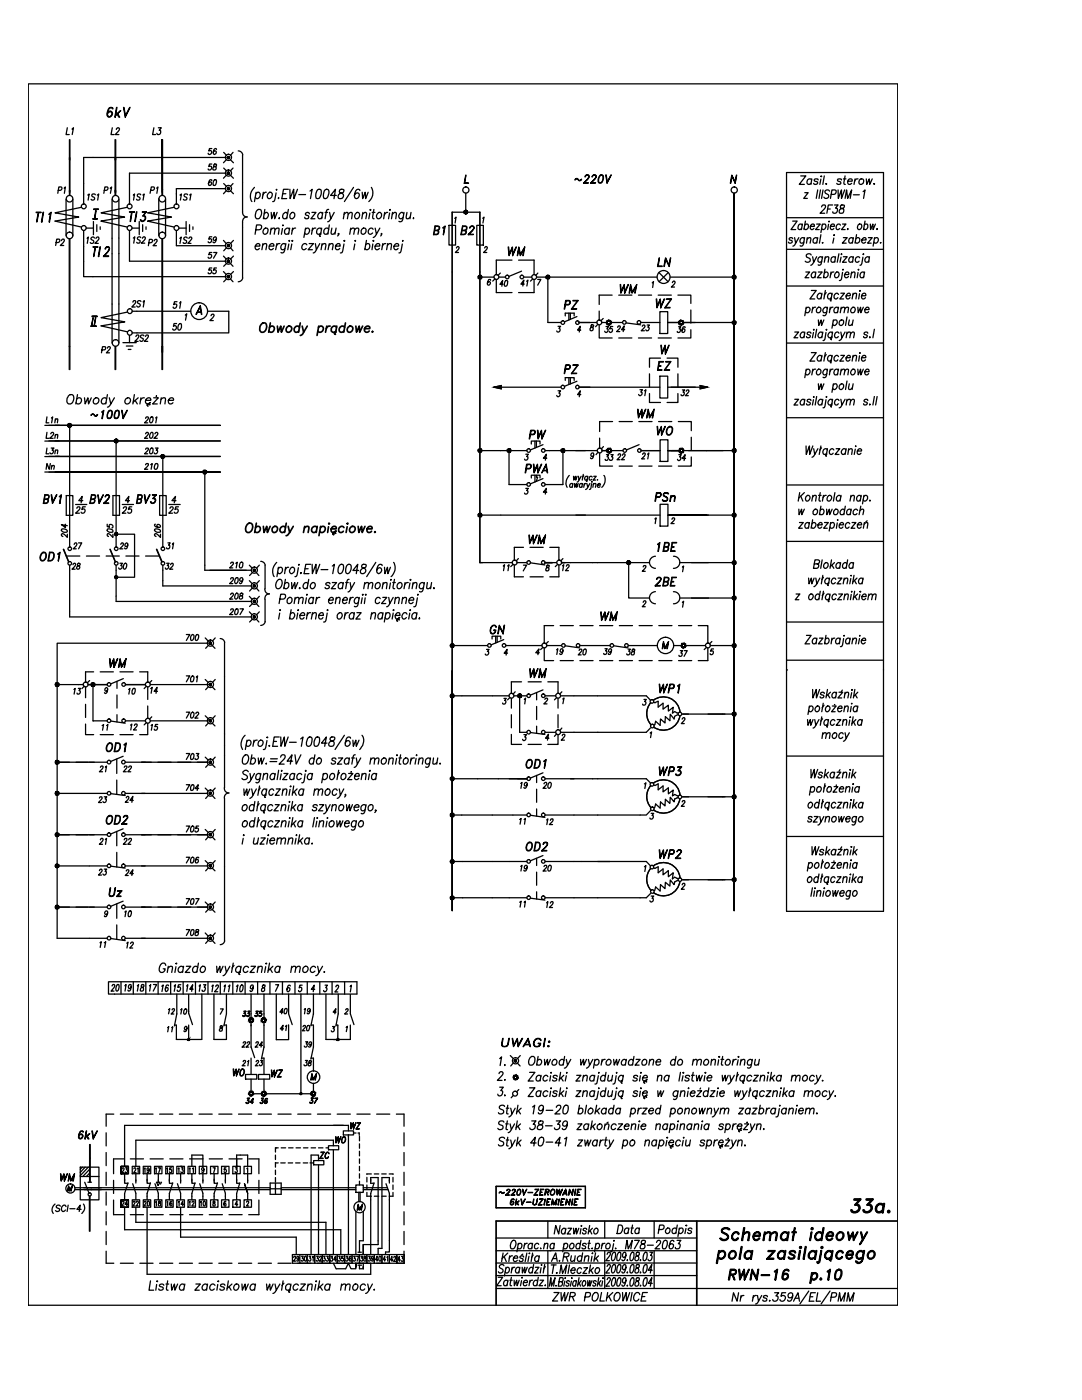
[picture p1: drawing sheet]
<svg xmlns="http://www.w3.org/2000/svg" width="216mm" height="279mm" viewBox="0 0 216 279" stroke-linecap="round" stroke-linejoin="round" font-family="sans-serif">
<!-- layer: 0 -->
<g fill="none" stroke="#000" stroke-width=".25">
<path d="M5.6 16.7h173.5v243.8h-173.5zM11.6 38l.6-.1 .2-.3-.1-.2-.6-.1-.2 1.3M12.8 37.6l.3-.3-.3 1.3M13.4 25.5l-.2 1.4h.6M14.4 25.8l.3-.3-.3 1.4M17.5 38.9l.3-.2-.2 1.2M19 38.9l-.2-.2-.5 .2v.2l.4 .2a.36 .36 0 0 1 0 .6 .36 .36 0 0 1-.5-.1M19.4 38.9l.3-.2-.2 1.2M20.8 38l.6-.1 .2-.3-.1-.2-.6-.1-.2 1.3M21.4 22.9l.4 .4 .5-.4M21.5 22.6l.4-.3 .3 .1 .2 .2M21.8 21.6h.7"/>
<path d="M21.9 22.3l-.5 .4M21.9 21.5a2.03 2.03 0 0 0-.4 1.6l.2 .2M22 37.6l.3-.3-.3 1.3M22.1 22.3a.49 .49 0 0 1 .1 .8l-.3 .2M22.4 21.5l.1 .2v-.2l-.4-.1a1.46 1.46 0 0 0-.6 1.9 .61 .61 0 0 0 .9-.3 .61 .61 0 0 0-.5-.8l-.4 .3M22.4 25.5l-.2 1.4h.6M23 23l1.1-.9-1.1 1M23.2 25.8l.3-.3h.2l.1 .3-.8 1.1h.7M23.3 21.4l-.4 2zM23.4 22.6l.5 .8h-.2l-.4-.7M24.7 21.4l.3 1.7 1-1.7-1 2zM26.6 38.9l.3-.2-.3 1.2"/>
<path d="M28.1 38.9l-.2-.2-.5 .2v.2l.6 .5a.39 .39 0 0 1-.3 .3 .39 .39 0 0 1-.5-.1M28.5 38.9l.3-.2-.3 1.2M30.1 38l.6-.1 .1-.3-.1-.2-.5-.1-.3 1.3M30.7 25.5l-.2 1.4h.5M31.3 37.6l.2-.3-.2 1.3M31.6 25.5h.6l-.4 .5a.41 .41 0 0 1 .2 .7 .41 .41 0 0 1-.7-.1M35.9 38.9l.3-.2-.2 1.2M37.4 38.9l-.2-.2-.4 .2v.2l.3 .2a.36 .36 0 0 1 0 .6 .36 .36 0 0 1-.5-.1M37.8 38.9l.3-.2-.2 1.2M42.3 29.6h-.5l-.1 .6a.36 .36 0 0 1 .5 0 .36 .36 0 0 1-.2 .5l-.3 .1-.2-.2M42.3 32.7h-.5l-.1 .5a.35 .35 0 0 1 .5 0 .35 .35 0 0 1-.1 .6l-.4 .1-.2-.2M42.3 36v-.1a.62 .62 0 0 0-.7 .4 .62 .62 0 0 0 .2 .7 .35 .35 0 0 0 .4-.3 .35 .35 0 0 0-.4-.4l-.2 .3"/>
<path d="M42.7 32.8l-.1 .4a.38 .38 0 0 1 .5 .1 .38 .38 0 0 1-.1 .5 .38 .38 0 0 1-.5-.1l.2-.4 .5-.3-.1-.3zM42.8 35.9h.2a.76 .76 0 0 1-.3 1.1h-.1l-.1-.5zM43.2 29.8l-.1-.2a.73 .73 0 0 0-.3 1.2 .35 .35 0 0 0 .4-.3 .35 .35 0 0 0-.5-.3l-.1 .2M44.6 36.6l.6 .6M44.6 30.4l.6 .6M44.6 33.5l.6 .6M45 37.6h-9.8v3.1M45.1 31.4h-28.4v9.3M45.1 38.1l-.5 .6M45.1 34.6h-19.3v6.1M45.1 31.9l-.5 .6M45.1 35l-.5 .6"/>
<path d="M46 38.1l.6 .6M46 31.9l.6 .6M46 35l.6 .6M46.5 36.6l-.5 .6M46.5 30.4l-.5 .6M46.5 33.5l-.5 .6M47.5 30.1a.91 .91 0 0 1 .9 .8M48.4 30.9v11.4M50.8 37.4a2.23 2.23 0 0 0-.5 2.8M51.1 38.7a.44 .44 0 0 1 .5-.3 .44 .44 0 0 1 .3 .5v.2a.6 .6 0 0 1-.8 .5l-.2-.3M51.1 38.4l-.3 1.8M52.5 38.4l-.2 1.2"/>
<path d="M53.1 38.4l-.3 .1-.3 .4M53.5 38.7a.44 .44 0 0 1 .5-.3 .44 .44 0 0 1 .3 .5v.2a.55 .55 0 0 1-.8 .5 .67 .67 0 0 1 0-.9zM55.1 38.5l-.3 1.4-.1 .2-.3 .1M55.2 37.8v.1zM55.6 39.5v.1zM56.4 38.7h.6M57.5 37.8h-.9l-.4 1.8h1M57.8 37.8l.1 1.8 .7-1.8v1.8l.8-1.8M59.6 38.8h1.4M61.9 38.1l.4-.3-.4 1.8M63.4 37.9h.6l.1 .7a1.04 1.04 0 0 1-.8 1 1.02 1.02 0 0 1-.1-1.5zM64.9 37.9h.6a1.48 1.48 0 0 1-.5 1.7h-.2a.82 .82 0 0 1-.2-1z"/>
<path d="M67.1 39h-1.1l.9-1.2-.3 1.8M67.8 37.9l-.1 .3a.62 .62 0 0 0 .7 .5 .57 .57 0 0 1-.1 .9 .57 .57 0 0 1-.8-.3 .77 .77 0 0 1 .8-.8l.3-.3v-.3zM70.5 37.4l-1.8 2.8M71.8 38l-.2-.2a1.15 1.15 0 0 0-.6 1.8 .58 .58 0 0 0 .7-.4 .58 .58 0 0 0-.4-.7l-.5 .2-.1 .3M72.3 38.4l.1 1.2 .5-1.2 .1 1.2 .5-1.2M74.1 37.4a2.23 2.23 0 0 1-.5 2.8M92.9 34.9l-.2 1.6 .8 .1h-.9zM92.9 38.5v3.8M114.8 35.8l.4-.2 .4 .4 .4-.2-.3 .3-.5-.4-.5 .2zM116.5 36.5h.9h-1l.8-.7a.56 .56 0 0 0 .2-.7l-.3-.1-.4 .3 .1-.2 .6-.2 .2 .3-.3 .6-.8 .7M117.9 36.5h.9h-1l1.1-1.3-.1-.2-.5 .1-.1 .2-.1-.1 .4-.3h.3l.1 .2a.56 .56 0 0 1-.2 .7l-.8 .7M119.5 36.4h.5"/>
<path d="M119.7 35l.4-.1a.99 .99 0 0 1-.5 1.6h-.1a1.29 1.29 0 0 1 .2-1.5zM119.7 35.1h.6M119.8 35l-.4 .8 .1 .7M120.2 35l.1 .8-.4 .7M120.9 34.9l.3 1.4 .8-1.4-.9 1.6zM146 34.9l.7 1.4 .3-1.4-.3 1.7-.6-1.4-.4 1.4zM146.5 38.5v4.6v-4.6M156.9 34.4h19.4v147.5h-19.4zM159.8 35.1h1l-1.3 1.7h1M160.6 38.5h.7l-.9 1.1h.7M161.9 35.9a.54 .54 0 0 0-.8 .1 .54 .54 0 0 0 .4 .8l.4-.2M162 35.7l-.2 1.1"/>
<path d="M163.2 37.9l-.3 1.7M163.3 35.9l-.1-.2h-.2h-.4l-.2 .2 .2 .3 .5 .1 .1 .2a.44 .44 0 0 1-.4 .3 .44 .44 0 0 1-.4-.2M163.7 37.9l-.3 1.7M163.8 35.2h.2zM163.8 35.7l-.2 1.1M164.2 37.9l-.3 1.7M164.5 35.1l-.3 1.7M164.8 36.7h.1zM165.5 38.2a.47 .47 0 0 0-.6-.3 .47 .47 0 0 0-.2 .6l.5 .3a.49 .49 0 0 1-.1 .8 .49 .49 0 0 1-.7-.3M165.9 38.8l.7-.1 .2-.6-.2-.2h-.6l-.3 1.7M167.2 37.9l.1 1.7 .6-1.7v1.7l.6-1.7M167.9 35.9a.4 .4 0 0 0-.4-.2 .4 .4 0 0 0-.4 .4l.6 .2 .1 .3a.48 .48 0 0 1-.8 0"/>
<path d="M168.3 35.7h.5M168.6 35.1l-.2 1.4v.2l.3 .1M168.6 39.6l.3-1.7 .2 1.7 .8-1.7-.3 1.7M169.2 36.2h.8v-.4a.55 .55 0 0 0-.8 .3 .55 .55 0 0 0 .4 .7l.3-.2M170.3 38.9h1.2M170.6 35.7l-.2 1.1M171.2 35.7a.55 .55 0 0 0-.7 .5M171.5 35.9a.5 .5 0 0 1 .8-.1 .5 .5 0 0 1-.1 .8 .5 .5 0 0 1-.7 .1 .5 .5 0 0 1 0-.8zM172.2 38.2l.4-.3-.3 1.7M172.9 35.7v1.1l.6-1.1v1.1l.5-1.1M174.3 36.7h.2zM7.2 42.3h1z"/>
<path d="M7.6 42.4l-.3 1.9 .4-1.9M8.6 42.3l-.3 2zM9.8 42.7l.4-.4-.3 2 .2-1.8zM11.2 48.4l.6-.1 .2-.3-.1-.2-.6-.1-.2 1.3M12.2 48l.3-.3 .3 .1v.3l-.8 .9h.7M13.8 47.7v21.4M13.9 47.7v21.4M16.7 46v9.2h28.4M17.2 45.5h1.4M17.4 47.6l.2-.3-.2 1.3M18.5 43.7h.9zM18.6 49.2h.9z"/>
<path d="M18.6 44.2v2.6M18.7 41.7h1zM18.9 47.5a.35 .35 0 0 0-.5-.2 .35 .35 0 0 0-.2 .5l.4 .2 .1 .2a.39 .39 0 0 1-.3 .4 .39 .39 0 0 1-.4-.2M19 49.3l-.3 1.9 .4-1.9M19.1 42l-.2 1.4zM19.1 47.6l.3-.3h.2l.1 .4-.8 .9h.7M19.3 44.8v1.4M20 49.2l-.4 2zM20 45.3v.5M20.7 51.1h1l-.1 .1h-1l.9-.9 .3-.7-.2-.3h-.3l-.2 .4-.1-.1a.53 .53 0 0 1 .8-.3l.1 .3-.2 .4-1 1.2M22.4 47.6v13.1M23.7 47.5v13.2"/>
<path d="M25.8 42.3h1zM25.8 46v6.1h19.3M26.3 42.3l-.3 1.9 .3-1.9M26.3 45.5h1.5M26.6 47.5l.3-.2-.2 1.2M27.2 42.3l-.3 1.9zM27.8 44.2v2.6M28 43.9l.3 .2M28.1 47.4l-.4-.1-.3 .3 .1 .2 .4 .2a.37 .37 0 0 1-.1 .5 .37 .37 0 0 1-.5-.1M28.4 47.6a.3 .3 0 0 1 .4-.3 .3 .3 0 0 1 .1 .5l-.7 .7h.7M28.5 44.8v1.4M28.6 43a.6 .6 0 0 1 .4 .9 .6 .6 0 0 1-1 .1v-.2l.1 .2a.58 .58 0 0 0 .9-.3"/>
<path d="M28.8 43.1a.55 .55 0 0 1 .2 .6 .55 .55 0 0 1-.4 .4M29.1 42.3h-.7h.8l-.7 .8M29.1 42.3l-.6 .8 .4 .1 .1 .2M29.1 45.3v.5M29.7 48.4h.6l.1-.5-.6-.1-.2 1.2M30.7 48.1l.3-.3 .3 .1v.2l-.8 .9h.7M32.3 47.7v21.4M32.4 47.7v21.4M35.2 46v3h9.8M35.7 45.5h1.4M35.9 47.6l.3-.3-.3 1.3M37.1 44.2v2.6"/>
<path d="M37.4 47.5a.33 .33 0 0 0-.5-.2 .33 .33 0 0 0-.1 .6l.3 .1a.36 .36 0 0 1 0 .6 .36 .36 0 0 1-.6-.2M37.7 47.6l.2-.3h.2l.2 .3-.8 1h.6M37.8 44.8v1.4M38.5 45.3v.5M42.3 50.4h-.5l-.1 .5a.35 .35 0 0 1 .5 0 .35 .35 0 0 1-.1 .5l-.4 .1-.2-.2M42.3 47.3h-.5l-.1 .5a.36 .36 0 0 1 .5 0 .36 .36 0 0 1-.2 .6h-.3l-.2-.2M42.3 53.5h-.5l-.1 .4a.35 .35 0 0 1 .5 0 .35 .35 0 0 1-.1 .6l-.4 .1-.2-.2M42.6 50.4h.7l-.7 1.1M43.2 47.6l-.4 .4a.34 .34 0 0 1-.2-.5 .34 .34 0 0 1 .6-.1l-.2 .8-.2 .2-.3-.1M43.2 53.5h-.5l-.1 .4a.35 .35 0 0 1 .5 0 .35 .35 0 0 1 0 .6l-.5 .1-.1-.2M44.6 51.1l.5 .6M44.6 48l.5 .6"/>
<path d="M44.6 54.2l.5 .6M45.2 52.6l-.6 .5M45.2 49.5l-.6 .6M45.2 55.7l-.6 .5M46 52.6l.5 .5M46 49.5l.5 .6M46 55.7l.5 .5M46.6 51.1l-.6 .6M46.6 48l-.6 .6M46.6 54.2l-.6 .6M48.4 44.4v11.1M48.4 42.3l.2 .7 .7 .3a.85 .85 0 0 0-.9 1"/>
<path d="M48.4 55.5a.91 .91 0 0 1-.9 .7M50.9 49.1h.9v-.3a.58 .58 0 0 0-.8 .2 .58 .58 0 0 0 .4 .8l.3-.2M51 45.9h.7a.5 .5 0 0 0 .5-.5 .5 .5 0 0 0-.3-.5h-.7l-.3 1.9M51.2 42.1a.51 .51 0 0 1 .9 0l.1 .4-.2 .7a.58 .58 0 0 1-.9 .4l-.2-.7zM52.4 49l.4-.4 .4 .1-.1 1.1M52.5 48.6l-.2 1.2M52.6 45.8a.46 .46 0 0 1 .7-.3 .46 .46 0 0 1 .1 .7 .55 .55 0 0 1-.8 .5 .67 .67 0 0 1 0-.9zM52.7 42.7l.4-.3a.62 .62 0 0 1 .4 .8 .62 .62 0 0 1-.8 .4l-.1-.2M52.8 41.8l-.3 1.9M53.7 49.1h.9v-.3a.59 .59 0 0 0-.9 .2 .59 .59 0 0 0 .5 .8l.3-.2M54 45.9l.5-.4 .3 .1-.1 1.2M54.1 42.4l.1 1.3 .5-1.3 .1 1.3 .5-1.3"/>
<path d="M54.1 45.5l-.2 1.3M54.9 45.9l.4-.4 .4 .1-.1 1.2M55.3 48.6l-.3 1.2M55.7 43.5v.2zM55.9 48.6a.64 .64 0 0 0-.8 .5M56.4 45.6l-.3 1.2M56.5 44.9l-.1 .2zM57 48.9a.43 .43 0 0 0-.4-.3 .43 .43 0 0 0-.4 .3l-.1 .2a.49 .49 0 0 0 .4 .7l.4-.2M57 48.6l-.3 1.7-.3 .2-.3-.1M57.4 42.7l-.2-.2a.65 .65 0 0 0-.8 .3 .65 .65 0 0 0 .3 .9l.4-.1 .1-.2M57.5 41.8l-.3 1.9M57.6 48.7l-.2 1.1"/>
<path d="M57.8 45.8a.62 .62 0 0 0-.9 0 .62 .62 0 0 0 0 .9 .49 .49 0 0 0 .7-.2M57.8 48l-.1 .1zM57.8 45.5l-.2 1.3M58 42.7a.44 .44 0 0 1 .5-.3 .44 .44 0 0 1 .3 .5v.2a.6 .6 0 0 1-.8 .5l-.2-.2zM58.2 48.7l-.2 1.1M58.3 48.1h.1zM58.4 45.5l-.2 1.3M59 45.5a.63 .63 0 0 0-.7 .5M60.9 45.8a.44 .44 0 0 1 .6-.3 .44 .44 0 0 1 .3 .5l-.1 .2a.57 .57 0 0 1-.8 .5l-.1-.2M61 45.5l-.4 1.9M61.2 48.9a.62 .62 0 0 0-.9-.1 .62 .62 0 0 0 .1 1 .5 .5 0 0 0 .7-.2M61.7 48.6h.8l-1 1.2h.8"/>
<path d="M61.7 42.7l-.2-.3-.5 .1-.1 .2 .2 .2 .5 .2v.3a.5 .5 0 0 1-.8 .2v-.2M62.2 42.4h.8l-1 1.3h.8M62.4 45.5l-.2 1.3M62.9 48.6l.2 1.2 .7-1.2M63 45.5a.64 .64 0 0 0-.7 .5M63.1 49.8l-.2 .4-.4 .3M64 46.7l-.2 .2 .1 .3M64.1 45.8a.54 .54 0 0 0-.6-.2 .54 .54 0 0 0-.3 .6l.1 .5a.49 .49 0 0 0 .7-.2M64.2 49l.5-.4 .3 .1-.1 1.1M64.2 45.5l-.2 1.3M64.3 48.6l-.2 1.2M64.4 42.7l-.3-.3a.65 .65 0 0 0-.7 .5 .65 .65 0 0 0 .5 .8l.3-.3"/>
<path d="M64.4 42.4l-.2 1.3M64.9 42.4h.5M65.6 41.8l-.4 .1-.1 .2-.2 1.6M65.6 45.8a.61 .61 0 0 0-.8-.1 .61 .61 0 0 0-.2 .8l.1 .2a.49 .49 0 0 0 .8-.2M65.6 49l.5-.4 .3 .1-.1 1.1M65.7 44.9l-.3 1.9M65.7 48.6l-.2 1.2M65.8 42.4l.2 1.3 .7-1.3M66 43.7l-.4 .5-.2 .1M66.2 45.5l-.1 1.2 .4 .1 .4-.4M66.9 49.1h1l-.1-.3a.58 .58 0 0 0-.8 .3 .58 .58 0 0 0 .5 .7l.3-.2M67.1 45.5l-.3 1.3"/>
<path d="M67.6 46.7h-.1h.1l-.2 .4M68.6 42.8l.5-.4 .3 .1-.1 1.2M68.6 48.1h.2zM68.6 48.7l-.2 1.4-.1 .3-.4 .1M68.7 42.4l-.2 1.3M69.5 42.8l.4-.4 .4 .1-.1 1.2M69.9 45.9l.5-.4 .3 .1-.1 1.2M70 45.5l-.2 1.3M70.8 45.9l.4-.4 .4 .1-.2 1.2M70.8 48.7l-.2 1.1M70.8 48.1h.2zM70.9 42.7a.43 .43 0 0 1 .7-.2 .67 .67 0 0 1 .1 .8 .67 .67 0 0 1-.8 .3 .67 .67 0 0 1 0-.9z"/>
<path d="M72.2 45.8a.47 .47 0 0 1 .6-.3 .47 .47 0 0 1 .2 .7 .6 .6 0 0 1-.8 .5l-.1-.2zM72.3 42.8l.5-.4 .3 .1-.1 1.2M72.4 42.4l-.2 1.3M73 48.9a.44 .44 0 0 1 .5-.3 .44 .44 0 0 1 .3 .5 .55 .55 0 0 1-.3 .6 .55 .55 0 0 1-.7-.1M73.1 48l-.3 1.8M73.8 42.5l-.2 1.2M73.8 41.9h.2zM74.3 42.4h.5M74.4 48.7l-.2 1.1M74.4 45.8a.43 .43 0 0 0-.4-.3 .43 .43 0 0 0-.4 .3 .54 .54 0 0 0-.1 .6 .54 .54 0 0 0 .5 .4l.4-.3M74.4 48.1h.2zM74.6 41.8l-.2 1.5v.3l.2 .1"/>
<path d="M74.9 45.5l.2 1.3 .7-1.3M74.9 49.1h.8v-.3a.58 .58 0 0 0-.8 .2 .58 .58 0 0 0 .4 .8l.4-.2M75.1 46.8l-.6 .6M75.3 42.7a.44 .44 0 0 1 .5-.3 .44 .44 0 0 1 .3 .5v.2a.6 .6 0 0 1-.8 .5 .67 .67 0 0 1 0-.9zM76.2 46.7h-.2h.2l-.2 .4M76.4 48.6l-.2 1.2M76.8 42.4l-.2 1.3M77 48.6a.63 .63 0 0 0-.7 .5M77.3 49l.4-.4 .4 .1-.1 1.1M77.4 42.4l-.4 .1-.3 .4M77.4 48.6l-.3 1.2M77.7 41.9h.2z"/>
<path d="M77.7 42.5l-.2 1.2M78.3 42.8l.4-.4 .4 .1-.1 1.2M78.3 42.4l-.2 1.3M78.6 49.1h.9v-.3a.58 .58 0 0 0-.9 .2 .58 .58 0 0 0 .5 .8l.3-.2M80.3 48.7l-.3 1.4-.1 .3-.3 .1M80.3 48.1h.1zM80.5 42.7l-.1-.2a.61 .61 0 0 0-.8 .4 .61 .61 0 0 0 .5 .8l.3-.3M80.6 42.4l-.2 1.4a.49 .49 0 0 1-.8 .4M81.2 42.4l-.1 1.2 .3 .1 .5-.4M82 42.4l-.2 1.3M82.5 43.5v.2zM86.7 45.9h.6a.47 .47 0 0 0 .3-.6l-.7-.1-.3 1.6h.5a.45 .45 0 0 0 .3-.7l-.7-.1"/>
<path d="M87.3 45.9l.2 .1 .1 .3-.2 .4-.3 .1h-.6l.3-1.7 .8 .1a.52 .52 0 0 1 .1 .5 .52 .52 0 0 1-.5 .3M88.4 45.4l.4-.3-.3 1.7 .2-1.5zM89.6 45h1.3v3.9h-1.3zM90.7 43.6l.3-.3-.2 1.2M91.1 49.5l.1-.2a.26 .26 0 0 1 .3 0 .26 .26 0 0 1 0 .4l-.6 .7h.6M92.2 45.9h.5a.47 .47 0 0 0 .4-.6l-.8-.1-.3 1.6h.6a.45 .45 0 0 0 .3-.7l-.7-.1M92.7 45.9l.2 .1a.49 .49 0 0 1 .1 .6 .49 .49 0 0 1-.4 .2h-.6l.3-1.7h.6l.2 .1 .1 .2a.52 .52 0 0 1-.5 .6M93.5 46.8h.9h-1l1-1a.37 .37 0 0 0 0-.6h-.3l-.4 .3 .4-.4h.3l.1 .2a.6 .6 0 0 1-.2 .7l-.8 .8M95.1 45h1.3v3.9h-1.3zM95.7 42.3v70M95.8 55.3h2.8M96.3 43.6l.3-.3-.2 1.2"/>
<path d="M96.7 49.5l.1-.2a.26 .26 0 0 1 .4 0 .26 .26 0 0 1 0 .4l-.7 .7h.6M97.9 55.9v-.1a.62 .62 0 0 0-.6 .4 .62 .62 0 0 0 .2 .7 .37 .37 0 0 0 .3-.3 .37 .37 0 0 0-.2-.4l-.3 .3M98.7 55.7l-.4 .4M99.5 55.3h1.4M99.8 54.5l-.4 .5M100.4 56.7h-.6l.5-.7-.2 1.1M100.9 56h.2a.7 .7 0 0 1-.3 1.1h-.1l-.1-.5zM101.4 49.3l.2 1.5 .6-1.5 .1 1.5 .8-1.5-.8 1.7-.1-1.5-.6 1.5zM103.5 49.3l.4 1.5 .8-1.5-.3 1.7 .1-1.3-.7 1.3-.3-1.3-.3 1.3zM104.5 55.3h1.6M104.6 56.7h-.7l.6-.8-.2 1.2M105.1 56.1l.2-.2-.2 1.2"/>
<path d="M106.3 55.7l-.5 .4M107 55.3h24.1M107.3 55.8h.6l-.6 1.1M107.3 54.5l-.4 .5M109.3 55.3v9.1h2.6M115.3 60l-1.3 1.7M123.8 56.8l.1 1.5 .7-1.5 .1 1.5 .7-1.5-.8 1.7-.1-1.5-.6 1.5zM125.8 56.8l.4 1.5 .9-1.5-.4 1.7 .2-1.3-.8 1.3-.3-1.3-.3 1.3zM130.1 56.4l.3-.2-.2 1.2M131 59.7l.1 1.5 .7-1.5 .1 1.5 .7-1.5-.8 1.7-.1-1.5-.6 1.5zM131.5 54.4l1.8 1.8M131.5 51.4l-.2 1.7 .8 .1h-.9z"/>
<path d="M132.8 51.4l.7 1.5 .3-1.5-.3 1.8-.7-1.5-.3 1.5zM133.3 54.4l-1.8 1.8M133.7 55.3h12.8M133.9 59.7h-.9h1l-1.3 1.7M134 59.7l-1.4 1.7h1.1h-.9M134.2 56.4l.2-.3h.2l.1 .3-.7 .9h.6M146.5 54.3v-11.2v11.2M156.9 43.4h19.4M156.9 57.1h19.4M156.9 49.8h19.4M158.2 44.1h.9l-1.3 1.7h1M158.2 47.6l-.1-.1a.38 .38 0 0 0-.4-.1 .38 .38 0 0 0-.2 .4l.5 .3 .1 .2-.4 .2-.4-.2"/>
<path d="M158.6 47.4l.2 1.1 .6-1.1M158.8 48.5l-.2 .4-.4 .2M160.1 44.9l-.1-.1a.59 .59 0 0 0-.7 .3 .59 .59 0 0 0 .2 .7l.4-.2M160.1 44.7l-.2 1.1M160.5 47.6a.52 .52 0 0 0-.8 .2 .52 .52 0 0 0 .4 .7l.3-.2M160.5 47.4l-.3 1.6-.2 .1-.3-.1M160.6 44.9l.5-.2a.55 .55 0 0 1 .2 .8 .55 .55 0 0 1-.8 .1M160.7 44.1l-.3 1.7M160.8 54.3h.8l-1 1.1h.8M161.1 47.7l.3-.3 .4 .1-.2 1M161.1 47.4l-.2 1.1M161.7 45.2h.8v-.4a.53 .53 0 0 0-.8 .3 .53 .53 0 0 0 .4 .7l.3-.2"/>
<path d="M161.9 50.9a.49 .49 0 0 0-.7-.3 .49 .49 0 0 0-.2 .7l.6 .3a.53 .53 0 0 1-.2 .7 .53 .53 0 0 1-.7-.2M161.9 58h1l-1.3 1.7h1M162.2 51.2l.2 1.1 .6-1.1M162.4 52.3l-.6 .6M162.7 54.5v-.1a.56 .56 0 0 0-.8 .3 .56 .56 0 0 0 .4 .7l.4-.2M162.8 54.3l-.2 1.1M163 44.7h.7l-1 1.1h.8M163.1 47.6a.43 .43 0 0 0-.7 0l-.2 .7a.43 .43 0 0 0 .8 0M163.2 47.4l-.2 1.1M163.3 54.3h.8l-1 1.1h.7M163.8 46.8l-.3 1.7M163.9 41.3a.41 .41 0 0 1 .4-.4 .41 .41 0 0 1 .4 .3l-.3 .6-.8 .8h1"/>
<path d="M164 58.8a.56 .56 0 0 0-.9 0 .56 .56 0 0 0 .1 .8l.3 .1 .3-.3M164 58.5l-.2 1.2M164.1 44.9l.5-.2a.58 .58 0 0 1 .1 .7 .58 .58 0 0 1-.6 .3l-.1-.1M164.1 48.4h.1zM164.1 51.4a.43 .43 0 0 0-.8 0l-.1 .7a.43 .43 0 0 0 .8 0M164.1 44.7l-.3 1.7M164.1 51.2l-.3 1.6-.3 .1-.2-.1M164.5 54.5l.3-.2a.55 .55 0 0 1 .4 .7 .55 .55 0 0 1-.7 .3l-.1-.1M164.6 51.5l.4-.3 .4 .1-.2 1M164.6 53.7l-.3 1.7M164.7 58l-.3 1.7M164.7 51.2l-.2 1.1"/>
<path d="M164.9 58.4l-.4 .5M165.2 41.7h.5M165.3 44.8l-.1 1M165.5 44.1l-.1 .2zM165.7 45.2h.8l-.1-.4a.56 .56 0 0 0-.7 .3 .56 .56 0 0 0 .4 .7l.3-.2M165.8 54.3l-.2 1.1M165.9 59.7l-.2 .2 .1 .1M166 58.8a.53 .53 0 0 0-.7-.1 .53 .53 0 0 0-.1 .7l.2 .3 .5-.3M166 58.5l-.2 1.2M166.1 40.9h-.8l-.3 1.7M166.4 54.3a.56 .56 0 0 0-.7 .5M166.4 47.5l-.2 1"/>
<path d="M166.5 46.8v.2zM166.5 40.9h.7l-.5 .6h.2a.59 .59 0 0 1 .1 .8 .59 .59 0 0 1-.8 .1v-.1M166.7 51.4a.53 .53 0 0 0-.9 .2 .53 .53 0 0 0 .5 .7l.3-.2M166.7 54.5l.3-.2a.56 .56 0 0 1 .4 .7 .56 .56 0 0 1-.8 .3l-.1-.4zM166.7 51.2l-.1 1.1M167.3 58.8a.56 .56 0 0 0-.8 0 .56 .56 0 0 0 .1 .8l.3 .1 .3-.3M167.4 50.6l-.3 1.7M167.7 44.9l-.1-.1a.55 .55 0 0 0-.7 .3 .55 .55 0 0 0 .4 .7l.3-.2M167.8 58.5h.7l-.9 1.2h.7M167.8 41l-.1 .1 .1 .4a.51 .51 0 0 1 .6 .4 .51 .51 0 0 1-.3 .6 .51 .51 0 0 1-.7-.2 .96 .96 0 0 1 1-.8l.1-.5zM167.8 51.3l-.2 1M167.9 50.6v.2z"/>
<path d="M168.1 44.7h.7l-.9 1.1h.7M168.1 54.4l-.2 1.3-.1 .2-.3 .1M168.2 53.8h.1zM168.3 47.4h.8l-1 1.1h.7M168.3 51.2h.8l-1 1.1h.8M168.5 54.8h.8v-.4a.56 .56 0 0 0-.7 .3 .56 .56 0 0 0 .4 .7l.3-.2M168.8 59h.8v-.3a.56 .56 0 0 0-.7 .1 .56 .56 0 0 0 .1 .8l.3 .1 .3-.3M169.1 45.7h.1zM169.9 54.6l.4-.3 .3 .1-.1 1M169.9 54.3l-.2 1.1M170.2 58.9l.4-.4 .3 .1-.1 1.1M170.2 47.6a.53 .53 0 0 0-.8 .2 .53 .53 0 0 0 .4 .7l.3-.2"/>
<path d="M170.2 51.4a.52 .52 0 0 0-.8 .2 .52 .52 0 0 0 .4 .7l.4-.2M170.2 58.5l-.2 1.2M170.3 47.4l-.2 1.1M170.3 51.2l-.2 1.1M170.8 47.6l.2-.1a.38 .38 0 0 1 .5 .1 .56 .56 0 0 1-.1 .8 .56 .56 0 0 1-.7-.1M170.9 46.8l-.3 1.7M171.2 44.9l.5-.2a.58 .58 0 0 1 .2 .7 .58 .58 0 0 1-.7 .3l-.1-.3zM171.2 54.4l-.2 1M171.3 53.7v.2zM171.5 58.6l-.2 1.1M171.5 51.4a.53 .53 0 0 0-.8 .2 .53 .53 0 0 0 .4 .7l.3-.2M171.6 58v.1z"/>
<path d="M171.9 59h.8v-.3a.54 .54 0 0 0-.8 .2 .54 .54 0 0 0 .5 .8l.3-.3M172 47.9h.8v-.3a.52 .52 0 0 0-.8 .2 .52 .52 0 0 0 .4 .7l.3-.2M172.2 51.3l-.2 1.3-.2 .2-.2 .1M172.3 50.6v.2zM172.4 44.9l.5-.2a.58 .58 0 0 1 .2 .7 .58 .58 0 0 1-.7 .3v-.1M172.5 54.5a.53 .53 0 0 0-.8-.1 .53 .53 0 0 0-.1 .8l.1 .1a.4 .4 0 0 0 .7-.1M172.5 54.3l-.2 1.1M172.6 44.1l-.3 1.7M173.3 47.4h.7l-.9 1.1h.7M173.5 51.4a.52 .52 0 0 0-.9 .2 .52 .52 0 0 0 .4 .7l.4-.2M173.5 51.2l-.2 1.1M173.7 44.7v1.1l.5-1.1v1.1l.5-1.1"/>
<path d="M174.5 47.6l.3-.2a.51 .51 0 0 1 .4 .8 .51 .51 0 0 1-.8 .1M174.5 47.4l-.3 1.7M174.9 45.7h.2zM175.7 48.4h.1zM13.6 79a.62 .62 0 0 1 1.1 0 1.12 1.12 0 0 1-1 1.6l-.1-.1a1.27 1.27 0 0 1 0-1.5zM15.3 79.6a.55 .55 0 0 1 .8-.1 .55 .55 0 0 1 0 .9 .55 .55 0 0 1-.9 0M15.5 78.8l-.4 1.8M16.9 79.4l.1 1.2 .5-1.2 .2 1.2 .5-1.2M18.1 65l1 .1zM18.3 65l.9 .1zM18.3 63.1l1 .1zM18.5 63.1l.9 .1z"/>
<path d="M18.6 63.4l-.3 1.4zM18.8 79.6a.57 .57 0 0 1 .9 .1 .57 .57 0 0 1-.3 .8 .53 .53 0 0 1-.8-.1 .53 .53 0 0 1 .2-.8zM19.1 63.4l-.3 1.4zM20.3 69.8h.6l.2-.6h-.6l-.3 1.2M21.3 79.6a.59 .59 0 0 0-1 .2 .59 .59 0 0 0 .5 .8l.4-.2M21.4 69.5l.2-.3h.3l.1 .2-.8 1h.7M21.4 78.8l-.3 1.8M21.8 79.4l.3 1.2 .7-1.2M23 69.1v4.7M23.1 69.1v4.7M24.5 68.4h2.7M25.1 79.6a.57 .57 0 0 1 .9 .1 .57 .57 0 0 1-.3 .8 .53 .53 0 0 1-.8-.1 .53 .53 0 0 1 .2-.8z"/>
<path d="M25.2 69.1h1.3M25.6 69.7h.5M25.8 66.9v1.5M26.3 62.1h11.7M26.5 60.3a.28 .28 0 0 1 .3-.3 .28 .28 0 0 1 .3 .3l-.8 1h.7M26.8 78.8l-.3 1.8M26.9 79.9l.5 .7M27.1 67.2l.3-.3 .3 .1-.2 .5-.6 .6h.7M27.6 79.4l-1 .9M28.1 60.2l-.2-.2-.5 .2v.2l.4 .2a.36 .36 0 0 1 .1 .6 .36 .36 0 0 1-.5 0l-.1-.1M28.1 79.4l-.2 1.2M28.5 60.3l.3-.3-.2 1.3"/>
<path d="M28.7 67a.34 .34 0 0 0-.5-.1 .34 .34 0 0 0 0 .5l.3 .1a.34 .34 0 0 1-.1 .6 .34 .34 0 0 1-.5-.2M28.8 79.4a.71 .71 0 0 0-.8 .5M29.1 67.2l.2-.3 .3 .1-.2 .5-.6 .6h.7M29.1 79.9h1v-.2a.58 .58 0 0 0-1 0 .58 .58 0 0 0 .5 .9l.4-.2M30.7 79.4h.9l-1.1 1.2h.9M31.2 79h.1M32.1 79.7l.5-.3 .4 .1-.1 1.1M32.2 79.4l-.2 1.2M33.6 79.9h1v-.2a.56 .56 0 0 0-.7-.3 .56 .56 0 0 0-.3 .7 .49 .49 0 0 0 .3 .5 .49 .49 0 0 0 .6-.2M35.2 64.6h-.5l-.1 .5a.42 .42 0 0 1 .7 .2 .42 .42 0 0 1-.5 .6l-.3-.1v-.2M35.3 60.2h-.5l-.1 .6 .3-.1a.43 .43 0 0 1 .2 .6 .43 .43 0 0 1-.6 .1v-.1M35.6 64.8l.4-.2a.82 .82 0 0 1-.3 1.3 .71 .71 0 0 1-.1-1.1z"/>
<path d="M35.8 60.5l.3-.3-.2 1.3M37 62.9l.3-.3-.3 1.3M39.3 62.3h.9M39.4 62.2h.7M40 61l.3 1.8-.4-1.5-.8 1.5zM41.4 62.1h4.2v4.3h-19.3M42.1 63l.2-.3 .3 .1 .1 .2-.8 1h.7M100 76.9l-1.5 .4 1.5 .3M100 77.3h11.9M111.4 78h.5l-.4 .5a.35 .35 0 0 1 .2 .5 .35 .35 0 0 1-.6-.1M111.4 65.1h.5l-.4 .4a.35 .35 0 0 1 .2 .6 .35 .35 0 0 1-.6 0M112.8 75.9v-.5h1.8v.5"/>
<path d="M112.8 63v-.5h1.8v.5M112.8 73.6l.8-.1a.4 .4 0 0 0 0-.6h-.6l-.4 1.7 .3-1.8 .8 .1 .1 .3-.1 .3-.3 .2h-.6M112.8 60.8l.8-.1a.4 .4 0 0 0 0-.7h-.6l-.4 1.7 .3-1.7h.8l.1 .3-.1 .4-.3 .1h-.6M113.5 62.5v1.4M113.5 75.4v1.3M113.8 62.5v1.2M113.8 75.4v1.2M114.1 74.5h1l-1.1 .1M114.1 61.6h1l-1.1 .1M115.3 72.9l-1-.1h1.1l-1.3 1.8M115.3 60h-1h1.1l-1.3 1.7M115.3 72.8l-1.3 1.8"/>
<path d="M115.5 77.3h16.2M115.5 64.4h3.6M115.9 78.8h-.7l.6-.8-.2 1.2M115.9 65.9h-.7l.6-.8-.2 1.2M118 64.9l-.1 .3a.39 .39 0 0 1 .5 .5 .39 .39 0 0 1-.7 .2l.2-.5 .5-.2 .1-.2-.2-.2zM119.3 64.7l-.5 .5M120.1 64.4h1M120.4 63.6l-.5 .4M120.9 65.2h.5l-.3 .4a.38 .38 0 0 1 .2 .5 .38 .38 0 0 1-.4 .3l-.2-.3M121.8 64.4h2.4M122.3 65.2h-.5l-.1 .5a.37 .37 0 0 1 .5 .1 .37 .37 0 0 1-.1 .5 .37 .37 0 0 1-.5-.1v-.1M123.2 65.3l.3-.3 .3 .2-.8 1h.7"/>
<path d="M124.6 65.8h-.6l.6-.8-.3 1.2M124.9 64.4l2.9 .4M127.7 77.8h.5l-.3 .4a.35 .35 0 0 1 .1 .6 .35 .35 0 0 1-.6-.1M127.9 64.4h3.8M128.2 65.1l.2-.2 .3 .2-.8 .9h.7M128.6 78l.3-.2-.2 1.2M129.1 64.9h.5l-.3 .4h.1a.38 .38 0 0 1 0 .5 .38 .38 0 0 1-.5 0M131.4 73h.5l-.5 .1M131.5 72.2h.9h-.8l-.3 1.6 .8 .1h-.9zM131.7 75.1h1.5v4.3h-1.5zM131.7 62.2h1.5v4.4h-1.5zM131.9 68.9l.2 1.5 .6-1.5 .1 1.5 .7-1.5-.7 1.8-.1-1.6-.6 1.6z"/>
<path d="M133.2 77.3h8M133.2 64.4h2.3M133.8 72.2h-.9h1l-1.3 1.7M133.8 72.2l-1.2 1.7h1l-1-.1M135.4 65.2h.5l-.4 .4a.34 .34 0 0 1 .2 .6 .34 .34 0 0 1-.6-.1M136.2 77.8h.4l-.3 .4a.34 .34 0 0 1 .2 .6 .34 .34 0 0 1-.6 0M136.2 64.4h10.3M136.7 65.4v-.2a.62 .62 0 0 0-.6 .4 .62 .62 0 0 0 .2 .8 .34 .34 0 0 0 .4-.4 .34 .34 0 0 0-.4-.3l-.2 .3M136.9 78.1a.28 .28 0 0 1 .3-.3 .28 .28 0 0 1 .3 .3l-.7 .9h.5M139.7 76.9l1.5 .4-1.5 .3M156.9 68.5h19.4M158.6 66.3h.8l-1 1.1h.8"/>
<path d="M158.6 79.7h.8l-1 1.1h.8M160.5 66.5v-.1a.56 .56 0 0 0-.8 .3 .56 .56 0 0 0 .4 .7l.4-.2M160.5 79.9v-.1a.56 .56 0 0 0-.8 .3 .56 .56 0 0 0 .4 .7l.4-.2M160.6 66.3l-.2 1.1M160.6 79.7l-.2 1.1M160.8 61.6l.4-.3a.53 .53 0 0 1 .4 .8 .53 .53 0 0 1-.9 .1M160.8 73.9l.2-.1a.51 .51 0 0 1 .7 .3 .51 .51 0 0 1-.4 .6l-.3 .1-.3-.2M160.9 61.3l-.3 1.7M160.9 73.7l-.3 1.7M161.8 66.5a.37 .37 0 0 0-.4-.2 .37 .37 0 0 0-.3 .4l.5 .2 .1 .3a.49 .49 0 0 1-.7 .1l-.1-.1M161.8 79.9a.37 .37 0 0 0-.4-.2 .37 .37 0 0 0-.3 .4l.5 .3 .1 .2a.49 .49 0 0 1-.7 .1l-.1-.1M161.9 70.4h1l-1.3 1.7h1"/>
<path d="M162.2 61.3l-.2 1.1M162.2 73.7l-.2 1.1M162.3 66.4l-.2 1M162.3 79.8l-.2 1M162.4 65.7v.2zM162.4 79.1v.2zM162.7 61.3a.57 .57 0 0 0-.6 .5M162.7 73.7a.56 .56 0 0 0-.6 .5M163 79.1l-.3 1.7M163 65.7l-.3 1.7M163 61.6l.3-.3a.52 .52 0 0 1 .5 .8 .52 .52 0 0 1-.9 .1zM163 73.9l.2-.1a.51 .51 0 0 1 .7 .3 .51 .51 0 0 1-.4 .6l-.2 .1a.5 .5 0 0 1-.4-.3 .5 .5 0 0 1 .1-.6z"/>
<path d="M163.3 63.9l.1 1.1 .4-1.1 .1 1.1 .5-1.1M163.3 76.6l.1 1.1 .4-1.1 .1 1.1 .5-1.1M164 71.2a.56 .56 0 0 0-.9 0 .56 .56 0 0 0 .1 .8l.3 .1 .3-.3M164 70.9l-.2 1.2M164.1 66.5a.56 .56 0 0 0-.8 0 .56 .56 0 0 0 .1 .8l.3 .1 .3-.2M164.1 79.9a.56 .56 0 0 0-.8 0 .56 .56 0 0 0 .1 .8l.3 .1 .3-.2M164.2 66.3l-.2 1.1M164.2 79.7l-.2 1.1M164.7 70.4l-.3 1.7M164.8 66.4l-.2 1.3-.4 .3M164.8 79.8l-.2 1.3-.1 .2-.3 .1M164.9 70.8l-.4 .5"/>
<path d="M164.9 65.7v.2zM164.9 79.1v.2zM165.1 61.6a.53 .53 0 0 0-.8-.1 .53 .53 0 0 0-.1 .7l.2 .2 .6-.2M165.1 73.9l-.1-.1a.56 .56 0 0 0-.8 .3 .56 .56 0 0 0 .4 .7l.4-.2M165.1 61.3l-.3 1.5-.2 .2-.4-.1M165.1 73.7l-.3 1.5-.2 .2-.4-.1M165.7 61.3l-.2 1.1M165.7 73.7l-.2 1.1M165.9 72l-.2 .2 .1 .2M166 71.2a.53 .53 0 0 0-.7-.1 .53 .53 0 0 0-.1 .7l.2 .3 .5-.3M166 70.9l-.2 1.2M166.1 66.5l-.1-.1a.56 .56 0 0 0-.7 .3 .56 .56 0 0 0 .4 .7l.3-.2"/>
<path d="M166.1 79.9l-.1-.1a.56 .56 0 0 0-.7 .3 .56 .56 0 0 0 .4 .7l.3-.2M166.1 66.3l-.1 1.1-.2 .2 .1 .2M166.1 79.7l-.1 1.1-.2 .2 .1 .2M166.2 61.3l-.3 .1-.3 .4M166.2 73.7a.62 .62 0 0 0-.6 .5M166.3 64.1l.1-.2a.51 .51 0 0 1 .7 .3 .51 .51 0 0 1-.4 .7l-.3 .1-.2-.3M166.3 76.8a.45 .45 0 0 1 .6-.1 .62 .62 0 0 1 0 .7 .62 .62 0 0 1-.6 .3l-.1-.2M166.3 63.9l-.3 1.6M166.3 76.6l-.3 1.7M167.3 61.6a.53 .53 0 0 0-.8-.1 .53 .53 0 0 0-.1 .7l.2 .2h.4l.1-.2M167.3 73.9a.53 .53 0 0 0-.8-.1 .53 .53 0 0 0-.1 .8l.1 .1a.4 .4 0 0 0 .6-.1M167.3 71.2a.56 .56 0 0 0-.8 0 .56 .56 0 0 0 .1 .8l.3 .1 .3-.3"/>
<path d="M167.3 61.3l-.2 1.1M167.3 73.7l-.2 1.1M167.4 66.5a.53 .53 0 0 0-.7-.1 .53 .53 0 0 0-.1 .8v.1a.4 .4 0 0 0 .7-.1M167.4 79.9a.53 .53 0 0 0-.7-.1 .53 .53 0 0 0-.1 .8v.1a.4 .4 0 0 0 .7-.1M167.6 64.1l.1-.2a.51 .51 0 0 1 .7 .3 .51 .51 0 0 1-.4 .7l-.1 .1a.5 .5 0 0 1-.5-.4 .5 .5 0 0 1 .2-.5zM167.6 76.8l.3-.2a.56 .56 0 0 1 .4 .7 .56 .56 0 0 1-.7 .4l-.2-.2zM167.8 66.3l.2 1.1 .6-1.1M167.8 70.9h.7l-.9 1.2h.7M167.8 79.7l.2 1.1 .6-1.1M167.8 61.6l.4-.3 .3 .1-.1 1M167.8 74l.4-.3 .3 .1-.1 1M167.9 61.3l-.2 1.1"/>
<path d="M167.9 73.7l-.2 1.1M168 67.4l-.2 .3-.4 .3M168.6 61.6l.4-.3 .3 .1-.1 1M168.6 74l.4-.3 .3 .1-.1 1M168.8 71.4h.8v-.3a.56 .56 0 0 0-.7 .1 .56 .56 0 0 0 .1 .8l.3 .1 .3-.3M169 66.6l.3-.3 .4 .1-.1 1M169 63.3l-.3 1.7M169 66.3l-.2 1.1M169 76l-.3 1.7M169 79.7l-.2 1.1M169.5 63.9l-.2 1 .4 .1 .4-.3M169.5 76.6l-.2 1.1h.4l.4-.3"/>
<path d="M169.7 66.6l.4-.3 .3 .1-.1 1M169.9 61.6l.3-.3a.51 .51 0 0 1 .4 .7 .51 .51 0 0 1-.8 .2zM169.9 73.9l.2-.1a.51 .51 0 0 1 .6 .3 .51 .51 0 0 1-.3 .6l-.2 .1a.5 .5 0 0 1-.5-.3 .5 .5 0 0 1 .2-.6zM170.2 71.3l.4-.4 .3 .1-.1 1.1M170.2 63.9l-.2 1.1M170.2 70.9l-.2 1.2M170.2 76.6l-.2 1.1M171.2 61.3l.1 1.1 .4-1.1 .1 1.1 .5-1.1M171.2 73.7l.1 1.1 .4-1.1 .1 1.1 .5-1.1M171.5 71l-.2 1.1M171.6 70.4v.1zM171.9 71.4h.8v-.3a.54 .54 0 0 0-.8 .2 .54 .54 0 0 0 .5 .8l.3-.3"/>
<path d="M172.6 61.8h.8v-.3a.51 .51 0 0 0-.8 .2 .51 .51 0 0 0 .4 .7l.3-.2M172.6 74.2h.8v-.4a.56 .56 0 0 0-.8 .2 .56 .56 0 0 0 .1 .7l.3 .1 .3-.2M173.2 66.5l-.1-.1a.41 .41 0 0 0-.4-.1 .41 .41 0 0 0-.3 .4l.7 .4a.4 .4 0 0 1-.4 .3 .4 .4 0 0 1-.4-.2M173.2 79.9l-.1-.1a.41 .41 0 0 0-.4-.1 .41 .41 0 0 0-.3 .4l.6 .3v.2a.38 .38 0 0 1-.3 .2 .38 .38 0 0 1-.4-.2M173.5 67.3h.1zM174.5 65.7l-.3 1.7M174.5 79.1l-.3 1.7M175 79.1l-.3 1.7M8.9 99.6h.5a.47 .47 0 0 0 .3-.7l-.7-.1-.3 1.6h.5a.45 .45 0 0 0 .3-.6l-.6-.1M8.9 84.9h35.1h-33M8.9 94.2h35.1h-33M8.9 88h35.1"/>
<path d="M8.9 91.1h35.1M9.4 99.6l.3 .3-.2 .4-.3 .2h-.5l.2-1.8h.6l.3 .2v.4l-.4 .4M9.4 83.2l-.2 1.2h.6M9.4 89.4l-.2 1.2h.6M9.4 86.3l-.2 1.2h.6M9.8 84.9h2M9.8 88h34.2M9.8 91.1h34.2M9.8 94.2h2M10 92.5l-.2 1.2-.4-1.2-.2 1.2M10.1 86.6a.28 .28 0 0 1 .3-.3 .28 .28 0 0 1 .3 .3l-.8 .9h.7M10.2 98.7l.3 1.5 .9-1.5-.9 1.8z"/>
<path d="M10.2 89.4h.6l-.4 .4h.1a.38 .38 0 0 1 0 .6 .38 .38 0 0 1-.5 0M10.3 83.4l.2-.2-.2 1.2M10.3 93.1l.2-.2h.3l-.1 .8M10.3 92.9l-.1 .8M11 83.8l.3-.2 .2 .1-.1 .7M11 90l.3-.2h.2l-.1 .8M11 86.9l.3-.2 .2 .1-.1 .7M11.1 83.6l-.2 .8M11.1 89.8l-.2 .8M11.1 86.7l-.2 .8M11.9 99.1l.3-.4-.2 1.8 .2-1.6zM13.2 98.9h1.3v3.9h-1.3z"/>
<path d="M13.9 84.9v24.3M16.5 99.9h-.8l.7-.8-.2 1.2M18.2 99.6h.4a.47 .47 0 0 0 .4-.7l-.7-.1-.3 1.6h.5a.45 .45 0 0 0 .4-.6l-.8-.1M18.2 82.7l.4-.1 .4 .4 .5-.3-.4 .4-.5-.4-.5 .2zM18.6 99.6l.3 .3-.1 .4-.3 .2h-.6l.4-1.8h.5l.3 .2v.4l-.5 .4M19.5 98.7l.3 1.5 .8-1.5-.8 1.8zM20.3 82.2l.4-.3-.3 1.6 .2-1.4zM21.5 83.4h.6M21.7 82l.4-.1a1 1 0 0 1-.4 1.6h-.2l-.1-.7zM21.7 82.1h.6M21.8 82l-.2 .2a1.2 1.2 0 0 0 0 1.3M22.1 80.6l-.4 .6-.3 .1"/>
<path d="M22.2 82l.1 .6-.3 .9M22.5 98.9h1.3v3.9h-1.3zM22.9 83.4h.6M23.1 82l.4-.1a.68 .68 0 0 1 .3 .9l-.2 .4a.52 .52 0 0 1-.7 .3l-.1-.7zM23.1 82.1h.6M23.2 88v21.2M23.2 82l-.3 .8 .1 .7M23.6 82l.1 .2a1.35 1.35 0 0 1-.3 1.3M24.3 81.9l.3 1.4 .8-1.4-.8 1.6zM25.8 99.9h-.8l.7-.8-.2 1.2M27.4 99.6h.6a.47 .47 0 0 0 .3-.7l-.7-.1-.3 1.6h.5a.46 .46 0 0 0 .3-.6l-.7-.1M28 99.6l.3 .3a.52 .52 0 0 1-.5 .6h-.6l.3-1.8h.6l.2 .2v.4l-.3 .4"/>
<path d="M28.8 98.7l.3 1.5 .8-1.5-.8 1.8zM29.1 92.8l.2-.3 .3 .1v.3l-.8 .8h.7M29.1 89.7l.2-.3 .3 .1-.1 .3-.7 .8h.7M29.1 86.6l.2-.3 .3 .1-.1 .4-.7 .7h.7M29.1 83.5l.2-.3 .3 .1-.1 .4-.7 .7h.7M29.6 80.6l-.2 .2 .1 .2M30 80.3l-.2 .3 .1 .2M30.1 92.7l.3-.2-.2 1.2M30.1 89.5l.3-.1a.7 .7 0 0 1-.3 1.2l-.2-.2v-.3zM30.1 86.4l.3-.1a.73 .73 0 0 1-.3 1.2l-.2-.2v-.3zM30.1 83.2h.3a.73 .73 0 0 1-.3 1.2l-.2-.5zM30.6 99.4a.41 .41 0 0 1 .4 .6 .53 .53 0 0 1-.4 .5 .53 .53 0 0 1-.6-.4l.2 .2a.54 .54 0 0 0 .8-.3"/>
<path d="M30.8 99.5l.2 .5-.4 .4M30.9 86.6a.28 .28 0 0 1 .3-.3 .28 .28 0 0 1 .3 .3l-.8 .9h.7M31 89.4h.6l-.4 .4h.1a.38 .38 0 0 1 0 .6 .38 .38 0 0 1-.6 0M31 92.6l.3-.1a.7 .7 0 0 1-.3 1.2l-.2-.3v-.3zM31 83.4l.3-.2-.2 1.2M31.1 98.8l-.7-.1h.8l-.6 .8M31.1 98.7l-.6 .8 .4 .1 .1 .2M31.8 98.9h1.4v3.9h-1.4zM32.5 91.1v18.1M35.1 99.9h-.8l.7-.8-.2 1.2M40.9 94.2v19.6h9.2M95.8 89.9h9.3"/>
<path d="M101.6 89.9v6.8h3.5M104.9 90.6h.5l-.3 .5a.35 .35 0 0 1 .1 .6 .35 .35 0 0 1-.5-.1M104.9 97.5h.5l-.3 .4a.35 .35 0 0 1 .1 .6 .35 .35 0 0 1-.5-.1M105 93.5h.6a.45 .45 0 0 0 .2-.8h-.6l-.4 1.7 .3-1.8 .8 .1a.53 .53 0 0 1-.3 .9h-.6M105.8 86.7l.8-.1 .1-.6h-.7l-.4 1.6 .3-1.7h.7l.2 .1v.4l-.2 .3-.8 .1M106 88.6v-.6h1.8v.6M106 95.4v-.6h1.8v.6M106.4 92.6l.2 1.5 .6-1.5 .2 1.5 .7-1.5-.8 1.8-.1-1.5-.6 1.5zM106.7 88v1.4M106.7 94.8v1.4M107 94.8v.4h.3l-.3 .9M107 88v1.3"/>
<path d="M107.2 85.9l.2 1.4 .6-1.4 .2 1.4 .7-1.4-.8 1.7-.1-1.5-.6 1.5zM108.3 94h.9M108.4 93.9h.7M108.8 89.9h10.4M109 92.6l.3 1.8-.4-1.5-.8 1.5zM109.1 91.5h-.7l.6-.9-.2 1.2M109.1 98.2h-.7l.6-.7-.2 1.1M112.3 89.9v6.8h-3.5M113.6 94.9a1.98 1.98 0 0 0-.4 2.4M114.3 96.7l-.1-.2a.37 .37 0 0 0-.5 .3 .37 .37 0 0 0 .4 .4l.1-.1M114.3 96.5l-.1 .8M114.4 95.1l.1 .7 .3-.7 .1 .7 .3-.7"/>
<path d="M114.7 96.5v.8l.3-.8 .1 .8 .3-.8M115.4 95.1l.1 .7 .5-.7M115.5 95.8l-.3 .4M116.2 96.7a.36 .36 0 0 0-.6 0 .36 .36 0 0 0 .3 .6l.2-.2M116.2 96.5l-.1 .8M116.4 94.7l-.2 1.1M116.5 94.9l-.3 .4M116.6 96.5l-.1 .8M117 96.5h-.3l-.1 .3M117.1 96.5l.2 .8 .4-.8M117.2 95.8l-.2 .1 .1 .2M117.3 97.3l-.4 .4"/>
<path d="M117.3 95.2a.36 .36 0 0 0-.6 .1 .36 .36 0 0 0 .3 .5l.2-.2M117.3 95.1l-.1 .7M118 96.5l-.1 .9-.3 .3M118.1 96.2h.1M118.2 95.2a.36 .36 0 0 0-.6 .1 .36 .36 0 0 0 .3 .5l.2-.2M118.4 96.7l.1-.2h.4l-.1 .8M118.4 96.5l-.1 .8M118.5 95.1h.5l-.7 .7h.5M118.5 90.8l-.3 .3a.34 .34 0 0 1-.3-.5 .34 .34 0 0 1 .6-.1l-.3 1h-.3l-.1-.1M119.2 95.7h.1M119.2 96.8h.6l-.1-.3a.36 .36 0 0 0-.5 .3 .36 .36 0 0 0 .4 .4l.1-.1M119.3 90.3l-.4 .4"/>
<path d="M120.1 89.9h1.1M120.4 89.1l-.4 .5M120.5 94.9a1.85 1.85 0 0 1-.4 2.4M121 90.7h.5l-.4 .5h.2a.36 .36 0 0 1 0 .5 .36 .36 0 0 1-.6 0M121.9 90.7h.5l-.4 .5a.34 .34 0 0 1 .2 .5 .34 .34 0 0 1-.6 0M121.9 89.9h2.4M123.3 90.9l.2-.3 .3 .1-.1 .5-.6 .6h.6M124.2 90.9a.28 .28 0 0 1 .3-.3 .28 .28 0 0 1 .2 .3l-.7 .9h.6M127.2 81.7l.2 1.5 .7-1.5 .1 1.5 .7-1.5-.8 1.7-.1-1.5-.6 1.5zM127.9 89.9h3.8M128.2 90.7l.3-.3 .2 .1-.1 .5-.6 .6h.6M129.2 90.6l.3-.2-.2 1.2"/>
<path d="M129.3 81.7l.4 1.5 .8-1.5-.3 1.7 .2-1.3-.8 1.3-.3-1.3-.3 1.3zM131 99.2h.5a.45 .45 0 0 0 .2-.8h-.6l-.4 1.6 .3-1.7 .8 .1a.53 .53 0 0 1-.3 .8h-.6M131.1 85.1l.2 1.5 .7-1.5 .1 1.5 .7-1.5-.8 1.7-.1-1.4-.6 1.4zM131.7 87.8h1.6v4.3h-1.6zM132.4 98.6a.63 .63 0 0 1 1 0l-.3-.2-.7 .2 .1 .3 .6 .3a.44 .44 0 0 1-.1 .8 .57 .57 0 0 1-.8-.2 .52 .52 0 0 0 .6 .2 .52 .52 0 0 0 .3-.6l-.7-.4zM133.2 85.4a.53 .53 0 0 1 .7-.3 .53 .53 0 0 1 .3 .6l-.2 .7a.57 .57 0 0 1-.6 .5 .57 .57 0 0 1-.5-.7zM133.3 89.9h2.3M133.4 85.3a.47 .47 0 0 1 .7 .2 .87 .87 0 0 1-.9 1.2 1.17 1.17 0 0 1 .2-1.4zM133.9 98.9l-.2 1.1zM134.2 99h.5l-.1 1v-.9l-.3-.1-.4 .2zM135.4 90.7h.5l-.3 .5a.38 .38 0 0 1 .3 .5 .38 .38 0 0 1-.5 .2l-.2-.2M135.5 89.9h-2.2h2.2"/>
<path d="M136.3 89.9h10.2M136.8 91.5h-.7l.6-.8-.2 1.2M156.9 96.8h19.4M156.9 83.4h19.4M159.6 98.3l-.3 1.7M159.8 99l.4 1M160.5 98.3l-1.1 1.1M160.8 99.1l.4-.2a.56 .56 0 0 1 .4 .7 .56 .56 0 0 1-.8 .3l-.1-.4zM160.8 89l.1 1.7 .6-1.7 .1 1.7 .6-1.7M162.2 99.2l.3-.3h.4l-.2 1.1M162.2 98.9l-.2 1.1M162.4 89.5l.2 1.2 .6-1.2"/>
<path d="M162.6 90.7l-.6 .5M163.3 98.9h.5M163.7 98.3l-.3 1.4 .1 .2 .2 .1M163.8 89l-.3 1.7M163.9 89.4l-.4 .4M164.3 98.9l-.2 1.1M164.9 98.9h-.4l-.3 .4M165 90.7l-.2 .1 .1 .2M165.1 89.8a.53 .53 0 0 0-.8-.1 .53 .53 0 0 0-.1 .7l.1 .2a.4 .4 0 0 0 .6-.2M165.1 89.5l-.2 1.2M165.2 99.1l.3-.2a.56 .56 0 0 1 .4 .7 .56 .56 0 0 1-.7 .3l-.2-.1zM166.4 89.8a.56 .56 0 0 0-.8 0 .56 .56 0 0 0 0 .8l.4 .1 .3-.3"/>
<path d="M166.6 98.3l-.3 1.7M166.8 89.5h.8l-1 1.2h.8M167.8 99.1a.56 .56 0 0 0-.8 0 .56 .56 0 0 0 0 .8l.3 .1 .4-.2M167.8 98.9l-.2 1.1M168 80.8l-.2 .4-.4 .2M168.8 89.8a.56 .56 0 0 0-.8 0 .56 .56 0 0 0 0 .8l.3 .1 .4-.3M168.8 89.5l-.2 1.2M169 80l.3-.3 .4 .1-.1 1M169.3 89.8l.4-.3 .3 .1-.1 1.1M169.3 89.5l-.1 1.2M169.7 99.2l.5-.3h.2v1.1M169.7 80l.4-.3 .3 .1-.1 1"/>
<path d="M169.8 98.9l-.2 1.1M170.7 89.6l-.3 1.1M170.7 89h.1zM171.1 90h.8v-.2a.48 .48 0 0 0-.6-.2 .48 .48 0 0 0-.3 .6v.2l.3 .3 .5-.3M171.8 99.1a.53 .53 0 0 0-.7-.1 .53 .53 0 0 0-.1 .8l.2 .2 .5-.2M171.8 98.9l-.2 1.1M172.4 99.1l.2-.2a.55 .55 0 0 1 .5 .7 .55 .55 0 0 1-.7 .3l-.2-.1M172.4 98.9l-.3 1.7M173.5 99.9h.2zM173.5 80.7h.1zM8.3 110.5a.53 .53 0 0 1 .7-.3 .53 .53 0 0 1 .2 .7l-.1 .6a.57 .57 0 0 1-.7 .5 .57 .57 0 0 1-.4-.7zM8.4 110.4l.4-.1a.82 .82 0 0 1 .3 1 .82 .82 0 0 1-.9 .5 1.17 1.17 0 0 1 .2-1.4z"/>
<path d="M9.9 110.2h.5a.99 .99 0 0 1 .3 1.2 .99 .99 0 0 1-1.1 .5zM10 110.3l.6 .1a.96 .96 0 0 1 0 1 .96 .96 0 0 1-.9 .5zM11.5 110.5l.5-.3-.3 1.7 .2-1.5zM12.3 105.6l.9 .1 .2 .4a.73 .73 0 0 1-1.2-.3zM13.1 104.6v.7l-.9-.6 1.2 .2M13.4 106.6v.6l-.7-.6a.27 .27 0 0 0-.4 0 .27 .27 0 0 0 .2 .4v.1M13.9 112.8v10.3h36.2M14.6 112.7l.2-.3 .3 .1-.2 .5-.5 .6h.6M14.8 108.6a.28 .28 0 0 1 .3-.3 .28 .28 0 0 1 .2 .4l-.7 .8h.6M15.1 100.7h2.2M15.3 101.4l.3-.3 .3 .1 .1 .2a1.55 1.55 0 0 1-.9 1h.7M15.5 112.5v.3a.39 .39 0 0 1 .4 .5 .39 .39 0 0 1-.6 .2l.2-.5 .4-.2 .1-.2-.2-.2z"/>
<path d="M15.7 108.3h.6l-.6 1.2M17 101.1h-.5l-.1 .5a.45 .45 0 0 1 .6 .5 .45 .45 0 0 1-.7 .3l-.1-.2M20.8 100.4l.9 .1h-1l.9-1.1a.37 .37 0 0 0 0-.6h-.3l-.3 .4a.43 .43 0 0 1 .4-.5 .43 .43 0 0 1 .4 .5l-1 1.3M21.4 104.6v.5l.5 .1a.35 .35 0 0 1 0-.5 .35 .35 0 0 1 .5 0l.1 .5-.2 .1M21.4 105.6a.66 .66 0 0 1 .8-.1 .66 .66 0 0 1 .3 .7 .66 .66 0 0 1-.7 0 .66 .66 0 0 1-.4-.6zM22.5 106.6v.6l-.9-.7a.3 .3 0 0 0-.2 .3 .3 .3 0 0 0 .2 .3M23.2 106.6h3.7v8.6h-3.7M23.2 112.8v7.2h26.9M23.9 112.4h.5l-.3 .5a.35 .35 0 0 1 .2 .5 .35 .35 0 0 1-.6-.1M24.1 108.6l.2-.3h.2l.2 .3-.8 .9h.6M24.4 100.7h2.2M24.6 101.4a.33 .33 0 0 1 .3-.3 .33 .33 0 0 1 .3 .3l-.2 .4-.6 .6h.7"/>
<path d="M24.7 112.6l.3-.2a.66 .66 0 0 1 .3 .7 .66 .66 0 0 1-.5 .5l-.2-.3zM25.5 108.8l-.3 .3a.33 .33 0 0 1-.2-.5 .33 .33 0 0 1 .5-.1l-.1 .8-.3 .2-.2-.1M26.3 101.1h-.5l-.2 .6 .1-.1a.42 .42 0 0 1 .6 .4 .42 .42 0 0 1-.6 .4l-.2-.2M30.1 100.2l.2 .2M30.9 105.6a.66 .66 0 0 1 .7-.1 .66 .66 0 0 1 .4 .7h-.7l-.2-.1-.3-.3zM31 104.6h-.1a.61 .61 0 0 0 .4 .7 .61 .61 0 0 0 .7-.3 .34 .34 0 0 0-.3-.3 .34 .34 0 0 0-.4 .4l.3 .2M32 106.6v.6l-.7-.6a.27 .27 0 0 0-.4 0 .27 .27 0 0 0 .2 .4v.1M32.5 112.8v4.1h17.6M33.2 112.4h.6l-.4 .5h.1a.39 .39 0 0 1 .1 .5 .39 .39 0 0 1-.6 .1v-.2M33.5 108.3h.5l-.4 .5a.34 .34 0 0 1 .2 .5 .34 .34 0 0 1-.6 0M33.7 100.7h2.3M33.9 101.4l.3-.3 .3 .1 .1 .2a1.55 1.55 0 0 1-.9 1h.7"/>
<path d="M34.1 112.7v-.2a.27 .27 0 0 1 .4 0 .27 .27 0 0 1 0 .4l-.7 .7h.7M34.4 108.6l.2-.3-.2 1.2M35.6 101.1h-.5l-.1 .5a.45 .45 0 0 1 .6 .5 .45 .45 0 0 1-.7 .3l-.1-.2M46 118.7l.2-.3h.3l.1 .2-.8 1h.7M46 115.6l.2-.3h.3l.1 .3-.8 .9h.7M46 112.5l.2-.3h.3l.1 .3-.8 .8h.7M47 112.4l.3-.2-.2 1.1M47.1 118.5l.2-.1a.73 .73 0 0 1-.3 1.2l-.2-.2v-.3zM47.1 115.3h.2a.73 .73 0 0 1-.3 1.2l-.2-.5zM48 118.5l-.1 .3a.39 .39 0 0 1 .5 .2 .39 .39 0 0 1-.2 .5 .39 .39 0 0 1-.5-.1l.1-.3 .6-.3 .1-.3-.2-.1zM48 112.2h.3a.69 .69 0 0 1-.3 1.1l-.2-.2v-.2zM48.4 115.7l-.3 .3a.34 .34 0 0 1-.2-.5 .34 .34 0 0 1 .5 0l-.2 .9-.3 .1-.1-.2"/>
<path d="M49.8 112.8l.5 .6M49.8 115.9l.5 .6M49.8 119l.5 .6M50.3 114.3l-.5 .6M50.3 117.4l-.5 .6M51.2 114.3l.5 .6M51.2 117.4l.5 .6M51.7 112.8l-.5 .6M51.7 115.9l-.5 .6M51.7 119l-.5 .6M52 112a.91 .91 0 0 1 .9 .8M52.9 112.8v5.2a.8 .8 0 0 0 .9 .5l-.7 .3-.2 .8"/>
<path d="M52.9 119.6v4.5M55.2 112.2a2.23 2.23 0 0 0-.5 2.9M55.3 115.9a.51 .51 0 0 1 .9 0 1.12 1.12 0 0 1-.9 1.6l-.2-.3-.1-.4zM55.5 113.5l.2-.2a.56 .56 0 0 1 .7 .4 .56 .56 0 0 1-.3 .7l-.5 .1-.2-.3M55.6 113.2l-.3 1.9M55.9 119.6h.6l.5-.4a.45 .45 0 0 0-.3-.6h-.7l-.3 1.9M56.8 116.5a.49 .49 0 0 1 .7-.2 .66 .66 0 0 1 .1 .9 .66 .66 0 0 1-.8 .2l-.1-.2M57 115.6l-.4 1.9M57 113.2l-.2 1.3M57.4 119.5a.49 .49 0 0 1 .7-.2 .66 .66 0 0 1 .1 .8 .66 .66 0 0 1-.8 .3l-.1-.2zM57.6 113.2a.62 .62 0 0 0-.7 .6M58.1 113.3a.56 .56 0 0 1 .7 .3 .56 .56 0 0 1-.4 .8l-.1 .1a.62 .62 0 0 1-.6-.5 .62 .62 0 0 1 .4-.7z"/>
<path d="M58.2 116.3l.1 1.2 .5-1.2 .1 1.2 .5-1.2M58.9 119.6l.4-.4 .4 .1-.2 1.2M58.9 119.2l-.2 1.3M59.5 113.3l-.2 1.4-.1 .3-.3 .1M59.7 112.6v.1l-.1 .1zM59.7 119.6l.4-.4 .4 .1-.2 1.2M59.7 117.4h.2zM60 114.4h.1l-.1 .1zM60.8 113.5h.7M61.1 119.3l-.2 1.2M61.3 118.6l-.1 .2zM61.4 116.5a.43 .43 0 0 0-.4-.3 .43 .43 0 0 0-.4 .3 .52 .52 0 0 0-.1 .8 .52 .52 0 0 0 .9-.1"/>
<path d="M61.6 115.6l-.3 1.9M62 112.6h-1l-.3 1.9h1M62.1 116.5a.51 .51 0 0 1 .8-.1 .51 .51 0 0 1-.1 .8 .51 .51 0 0 1-.8 .1 .51 .51 0 0 1 .1-.8zM62.3 112.6v1.9l.7-1.9 .1 1.9 .7-1.9M62.5 119.5a.43 .43 0 0 0-.4-.3 .43 .43 0 0 0-.4 .3l-.1 .3a.47 .47 0 0 0 .5 .7l.3-.3M62.6 119.2l-.2 1.3M63.2 119.2l-.2 1.3M63.8 119.2a.63 .63 0 0 0-.7 .6M64.1 113.7h1.3M65.6 119.8h.9l-.1-.5a.61 .61 0 0 0-.8 .4 .61 .61 0 0 0 .5 .8l.3-.3M65.8 116.5a.46 .46 0 0 0-.4-.3 .46 .46 0 0 0-.4 .3v.2l.7 .3v.2a.48 .48 0 0 1-.8 0M66.3 113l.4-.4-.3 1.9"/>
<path d="M66.3 116.3h.9l-1.1 1.2h.8M67 119.6l.5-.4 .3 .1-.1 1.2M67.1 119.2l-.2 1.3M67.9 112.7l.4-.1a.78 .78 0 0 1 .2 1.1l-.3 .7-.5 .1a1.29 1.29 0 0 1 .2-1.8zM68.4 119.8h.9l-.1-.5a.64 .64 0 0 0-.8 .3 .64 .64 0 0 0 .2 .9l.6-.3M68.5 116.5a.62 .62 0 0 0-.9 0 .62 .62 0 0 0 0 .9 .49 .49 0 0 0 .7-.2M68.5 116.3l-.2 1.2M69 116.3h.5M69.4 112.7h.5a1.27 1.27 0 0 1-.6 1.8 1.06 1.06 0 0 1-.2-1.5zM69.7 115.6l-.3 .1-.2 .3-.2 1.5M69.9 116.3l.2 1.2 .7-1.2M69.9 119.2l-.2 1.3"/>
<path d="M70.1 117.5a.75 .75 0 0 1-.7 .6M70.5 119.2a.68 .68 0 0 0-.7 .6M71.6 113.8h-1.2l1-1.2-.3 1.9M71.6 119.5a.43 .43 0 0 0-.4-.3 .43 .43 0 0 0-.4 .3 .64 .64 0 0 0 .2 1l.5-.3M71.7 119.2l-.4 1.7-.3 .2-.3-.1M72.3 112.7a.37 .37 0 0 0 0 .6 .58 .58 0 0 1 .7 .4 .58 .58 0 0 1-.4 .7 .58 .58 0 0 1-.7-.3l.3-.6 .8-.3v-.2v-.3zM72.3 119.3l-.2 1.2M72.4 118.6v.2zM72.7 116.6l.5-.3h.3l-.1 1.2M72.8 116.3l-.2 1.2M72.9 119.3l-.2 1.2M73 118.6v.2z"/>
<path d="M73.5 116.6l.5-.3h.4l-.2 1.2M75 116.5a.48 .48 0 0 1 .8 0 .61 .61 0 0 1-.1 .8 .61 .61 0 0 1-.8-.1zM75 112.2l-1.8 2.9M75.9 119.5l-.2-.2a.6 .6 0 0 0-.8 .4 .6 .6 0 0 0 .5 .8l.3-.3M76.3 112.9l-.1-.2-.4-.1a1.06 1.06 0 0 0-.2 1.9 .6 .6 0 0 0 .6-.6 .6 .6 0 0 0-.5-.6l-.5 .5M76.4 119.2h.8l-1.1 1.3h.9M76.4 116.6l.4-.3h.4l-.1 1.2M76.5 116.3l-.2 1.2M76.7 113.2l.1 1.3 .5-1.3 .1 1.3 .5-1.3M77.6 119.2l.2 1.3 .7-1.3M77.9 116.3l-.2 1.2M78 115.6v.2z"/>
<path d="M78.4 116.3h.5M78.5 112.2a2.23 2.23 0 0 1-.5 2.9M78.7 115.6l-.3 1.6 .1 .2 .3 .1M78.8 119.6l.5-.4 .3 .1-.1 1.2M78.9 119.2l-.2 1.3M79.4 116.5a.51 .51 0 0 1 .8-.1 .51 .51 0 0 1-.1 .8 .44 .44 0 0 1-.6 .3 .44 .44 0 0 1-.3-.5zM80.3 119.6l.4-.4 .4 .1-.1 1.2M80.4 119.2l-.2 1.3M80.8 116.3l-.2 1.2M81.5 116.3a.64 .64 0 0 0-.8 .5M81.6 119.8h.9l-.1-.5a.65 .65 0 0 0-.8 .3 .65 .65 0 0 0 .2 .9h.3l.3-.3M81.8 116.3l-.2 1.2"/>
<path d="M81.9 115.6l.1 .1-.1 .1zM82.4 116.6l.4-.3h.4l-.2 1.2M82.4 116.3l-.2 1.2M83.3 119.3l-.3 1.4-.1 .3-.3 .1M83.4 118.6v.2zM84.6 116.5a.54 .54 0 0 0-.7-.2 .54 .54 0 0 0-.2 .7l.1 .4a.49 .49 0 0 0 .7-.2M84.7 116.3l-.4 1.7-.3 .1-.3-.1M85.3 116.3l-.2 1.1 .4 .1 .5-.3M86.1 116.3l-.2 1.2M86.5 117.4h.2zM95.8 102.8h35.9M100.4 113l.3-.3-.2 1.2"/>
<path d="M101.3 113l.3-.3-.2 1.2M102.2 112.3h-6.4v-70h-5.6v102.3M102.3 112.7l-.4 .4M103.1 112.3h2M103.4 111.5l-.4 .4M104.5 112.8h.6l-.7 1.1M105.6 106.8l.1 1.5 .7-1.5 .1 1.5 .7-1.5-.8 1.7-.1-1.5-.6 1.5zM105.8 112.3l2.9 .4M107.6 106.8l.4 1.5 .9-1.5-.4 1.7 .2-1.3-.8 1.3-.3-1.3-.3 1.3zM108.8 112.3h2.3M109.1 112.8v.4a.38 .38 0 0 1 .5 .2 .38 .38 0 0 1-.2 .4 .38 .38 0 0 1-.5-.1l.1-.3 .5-.2 .1-.3zM111.2 112.7l-.4 .4"/>
<path d="M112 112.3h17.6M112.2 112.9l.3-.2-.2 1.2M112.3 111.5l-.4 .4M113 113a.28 .28 0 0 1 .3-.3 .28 .28 0 0 1 .3 .3l-.8 .9h.6M125.4 112.5v6.9h4.2M128.3 113.1a.28 .28 0 0 1 .3-.2 .28 .28 0 0 1 .3 .3l-.7 .8h.5M130.7 103.6l.2-.3-.2 1.2M130.8 116.9h1h-1.1l1-1a.37 .37 0 0 0 0-.6l-.5 .1-.2 .2 .1-.2 .6-.2 .2 .3-.1 .4-1 1M130.8 111a1.21 1.21 0 0 0-1.2 1.2 1.21 1.21 0 0 0 1.2 1.2M130.8 118.1a1.21 1.21 0 0 0-1.2 1.2 1.21 1.21 0 0 0 1.2 1.2M131.2 108.6l.5-.3-.3 1.7 .1-1.6zM131.7 100.6h1.6v4.4h-1.6z"/>
<path d="M132.5 116h.5a.47 .47 0 0 0 .4-.6l-.8-.1-.3 1.6 .8-.1 .1-.6-.7-.1M132.6 109.1h.5a.47 .47 0 0 0 .3-.7l-.7-.1-.3 1.7h.5a.47 .47 0 0 0 .4-.7l-.7-.1M133 116l.2 .1 .1 .3-.1 .4-.3 .1h-.6l.3-1.7 .8 .1a.52 .52 0 0 1-.4 .8M133.1 109.1l.2 .1a.52 .52 0 0 1-.4 .8h-.6l.3-1.7h.6h.2l.1 .3a.52 .52 0 0 1-.4 .6M134 116l.4 .1h-.4M134 109.1h.5l-.5 .1M134.1 115.2h.9l-.9 .1-.3 1.6h.8h-.9zM134.1 103.6l.2-.3 .3 .3-.7 .9h.6M134.1 108.3h.9h-.8l-.3 1.7h.8h-.9zM134.4 111a1.21 1.21 0 0 1 1.3 1.2 1.21 1.21 0 0 1-1.3 1.2M134.4 118.1a1.21 1.21 0 0 1 1.3 1.2 1.21 1.21 0 0 1-1.3 1.2M135.7 112.3h10.8"/>
<path d="M135.7 119.4h10.8M136.2 113.2l.2-.2-.2 1.1M138 102.8h8.5M141 102.8h-7.7h8.1M156.9 108h19.4M158.8 118.5h.8l-.9 1.2h.7M159.4 101.6v1.1l.5-1.1 .1 1.1 .5-1.1M159.5 104.3h.8l-.9 1.1h.7M161.3 115.4l.1 1.1 .5-1.1 .1 1.1 .4-1.1M161.5 104.5a.53 .53 0 0 0-.8-.1 .53 .53 0 0 0-.1 .8l.1 .1a.4 .4 0 0 0 .6-.1M161.5 118.8a.45 .45 0 0 1 .7-.2 .62 .62 0 0 1 0 .8 .62 .62 0 0 1-.7 .2l-.2-.4zM161.5 104.3l-.2 1.1"/>
<path d="M162 104.5l.4-.2a.56 .56 0 0 1 .4 .7 .56 .56 0 0 1-.8 .3l-.1-.1M162.2 103.7l-.3 1.7M162.4 101.9l.3-.3a.52 .52 0 0 1 .4 .8 .52 .52 0 0 1-.9 .1zM162.5 112.5h.8l.2-.6-.2-.2h-.7l-.3 1.7h.7l.3-.1 .1-.4-.1-.3-.2-.1M162.8 115.4l.2 1.1 .6-1.1M163 116.5l-.6 .6M163.2 104.7h.9l-.1-.2a.56 .56 0 0 0-.8 .1 .56 .56 0 0 0 .1 .7l.3 .1 .4-.2M163.5 118.8a.56 .56 0 0 0-.8 0 .56 .56 0 0 0 .1 .8l.3 .1 .3-.3M163.7 101.9a.41 .41 0 0 1 .6-.3 .41 .41 0 0 1 .1 .6 .46 .46 0 0 1-.3 .5 .46 .46 0 0 1-.6-.2M163.7 118l-.3 1.7M163.8 101l-.3 1.7M164.1 111.7l-.3 1.7"/>
<path d="M164.2 114.8l-.3 1.7M164.3 115.2l-.3 .5M164.3 118l-.3 1.7M164.4 118.4l-.3 .5M164.5 112.5l.3-.2a.55 .55 0 0 1 .4 .7 .55 .55 0 0 1-.7 .3l-.1-.1zM164.5 104.3h.8l-.9 1.1h.7M164.9 101.6l.1 1.1 .5-1.1v1.1l.5-1.1M165.3 116.5l-.2 .2 .2 .1M165.5 119.7l-.2 .2 .1 .2M165.5 115.6a.56 .56 0 0 0-.8 0 .56 .56 0 0 0 0 .8l.3 .1 .4-.2M165.5 115.4l-.2 1.1M165.6 118.8l-.1-.2a.56 .56 0 0 0-.7 .4 .56 .56 0 0 0 .4 .7l.3-.3"/>
<path d="M165.6 118.5l-.1 1.2M165.7 104.5a.45 .45 0 0 1 .7-.1 .61 .61 0 0 1 0 .7 .61 .61 0 0 1-.7 .2l-.1-.1M165.7 104.3l-.2 1.7M165.9 111.7l-.3 1.7M166 112.8l.4 .6M166.5 101.9l.3-.3a.52 .52 0 0 1 .4 .8 .52 .52 0 0 1-.9 .1zM166.5 112.3l-.8 .8M166.8 115.6a.53 .53 0 0 0-.8-.1 .53 .53 0 0 0-.1 .8l.1 .1a.45 .45 0 0 0 .7-.1M166.9 118.8a.53 .53 0 0 0-.7-.1 .53 .53 0 0 0-.2 .7l.3 .3 .5-.3M167.1 104.4l-.2 1M167.1 103.8h.1zM167.2 115.4h.8l-1 1.1h.8"/>
<path d="M167.4 118.5h.7l-1 1.2h.8M167.5 104.7h.8v-.2a.54 .54 0 0 0-.8 .2 .54 .54 0 0 0 .4 .7l.3-.2M167.7 112.5a.56 .56 0 0 0-.8 0 .56 .56 0 0 0 0 .8l.4 .1 .3-.2M167.7 112.3l-.2 1.1M168.4 115.7l.4-.3 .3 .1-.1 1M168.5 115.4l-.3 1.1M168.5 101.9a.53 .53 0 0 0-.7-.1 .53 .53 0 0 0-.1 .7l.2 .2 .5-.2M168.5 118.9l.4-.4 .4 .1-.2 1.1M168.6 118.5l-.2 1.2M168.7 101l-.3 1.7M169 112.5a.56 .56 0 0 0-.8 0 .56 .56 0 0 0 0 .8l.3 .1 .4-.2M169.1 111.7l-.3 1.7"/>
<path d="M169.6 104.5a.53 .53 0 0 0-.8-.1 .53 .53 0 0 0-.1 .8l.2 .2 .5-.2M169.8 114.9h.1zM169.8 115.5l-.2 1M169.8 101.9a.53 .53 0 0 0-.7-.1 .53 .53 0 0 0-.1 .7l.2 .2h.4l.1-.2M169.9 101.6l-.3 1.1M169.9 118.6l-.2 1.1M170 118l-.1 .2zM170 104.3h.8l-1 1.1h.8M170.3 112.5l-.1-.1a.56 .56 0 0 0-.7 .3 .56 .56 0 0 0 .4 .7l.3-.2M170.3 112.3l-.1 1.1M170.4 114.8l-.3 1.7M170.5 115.8l.4 .7"/>
<path d="M170.5 118l-.3 1.7M170.6 119.1l.4 .6M171 115.4l-.8 .8M171.1 104.7h.8v-.2a.56 .56 0 0 0-.8 .1 .56 .56 0 0 0 .1 .7l.3 .1 .3-.2M171.1 101.9a.56 .56 0 0 0-.8-.1 .56 .56 0 0 0 .1 .9h.3l.3-.2M171.1 118.5l-.8 .9M171.6 101.9l.4-.3 .3 .1-.1 1M171.6 118.1h.2zM171.6 118.6l-.2 1.1M171.8 101l-.4 1.7M172 119.1h.8v-.4a.54 .54 0 0 0-.8 .3 .54 .54 0 0 0 .4 .7l.3-.3M172.2 115.6a.53 .53 0 0 0-.7-.1 .53 .53 0 0 0-.2 .8l.1 .1a.4 .4 0 0 0 .7-.1"/>
<path d="M172.2 115.4l-.2 1.1M172.4 104.6l.4-.3 .4 .1-.2 1M172.5 104.3l-.2 1.1M173 103.9l-.2 .2M173.3 118.9l.4-.4 .3 .1-.1 1.1M173.4 118.5l-.2 1.2M174.1 118.9l.4-.4 .3 .1-.1 1.1M14.7 137.6l.3-.2-.2 1.1M15.6 137.4h.5l-.3 .4a.34 .34 0 0 1 .1 .5 .34 .34 0 0 1-.5 0M16.6 136.6h-5.2v36.2M16.8 137l-.4 .4M17.9 136.6h3.5h-3.8h1"/>
<path d="M17.9 135.8l-.5 .5M18.6 136.6v7.3h2.8M21.5 137.6l-.4 .3a.33 .33 0 0 1-.1-.4 .33 .33 0 0 1 .5-.1v.2a.65 .65 0 0 1-.5 .8l-.2-.2M21.9 131.5l.2 1.5 .6-1.5 .1 1.5 .7-1.5-.8 1.7v-1.5l-.7 1.5zM24 131.5l.3 1.5 .9-1.5-.4 1.7 .2-1.3-.8 1.3-.2-1.3-.4 1.3zM25 136.6h4h-4M25.7 137.6l.2-.2-.2 1.1M26.6 137.4h.2a.74 .74 0 0 1-.3 1.1h-.1l-.1-.6zM29.2 137l-.4 .4M30 136.6h11.3M30.1 137.4l.3-.2-.2 1.2M30.3 135.8l-.5 .5"/>
<path d="M31.4 138h-.7l.6-.8-.2 1.2M37.2 126.6h.7l-.7 1.2M37.2 134.9h.7l-.7 1.2M38.2 126.8l.2-.2a.65 .65 0 0 1 .3 .7 .65 .65 0 0 1-.5 .5l-.2-.2zM38.3 135l.1-.1a.65 .65 0 0 1 .3 .7 .65 .65 0 0 1-.5 .5l-.1-.1-.1-.6zM39.1 126.8l.3-.2a.73 .73 0 0 1-.3 1.2l-.1-.2zM39.2 135.1l.2-.2-.1 1.2M41 127.3l.5 .6M41 135.6l.5 .6M41.3 128.4h-29.9v8.2M41.5 128.8l-.5 .6M41.5 137.1l-.5 .5"/>
<path d="M42.3 128.8l.6 .6M42.3 137.1l.6 .5M42.9 127.3l-.5 .6M42.9 135.6l-.5 .6M43.9 127.4a.91 .91 0 0 1 .9 .8M44.8 128.2v29M46 121.8l.1-.2 .4-.1 .1 .3-.8 .9h.7M47.1 121.6l.2-.1a.64 .64 0 0 1 .2 .7 .64 .64 0 0 1-.6 .4l-.1-.5zM47.9 121.5h.7l-.7 1.2M49.8 122.1l.5 .6M50.3 120.5l-.5 .5M50.3 123.6l-.5 .5"/>
<path d="M51.2 120.5l.5 .5M51.2 123.6l.5 .5M51.7 122.1l-.5 .6M52.9 124a.91 .91 0 0 1-.9 .8M55.8 121.8h.2zM55.8 122.4l-.2 1.1M57.9 122.6a.52 .52 0 0 1 .8-.2 .52 .52 0 0 1-.1 .8 .47 .47 0 0 1-.7 .3l-.1-.3M58.1 121.7l-.3 1.8M59.4 122.4l-.2 1.1M59.5 121.8h.1zM59.8 122.8h1v-.3a.61 .61 0 0 0-.8 0 .61 .61 0 0 0-.2 .7l.2 .3a.47 .47 0 0 0 .7-.3M61.4 122.3l-.3 1.2"/>
<path d="M62 122.3a.63 .63 0 0 0-.7 .5M62.3 122.7l.4-.4 .4 .1-.1 1.1M62.4 122.3l-.3 1.2M63.6 122.8h.9l-.1-.4a.62 .62 0 0 0-.8 .4 .62 .62 0 0 0 .5 .7l.3-.3M65.3 122.4l-.3 1.4-.1 .3h-.3M65.4 121.7v.1zM67.4 122.6a.52 .52 0 0 1 .8-.2 .52 .52 0 0 1-.1 .8 .47 .47 0 0 1-.7 .3l-.1-.3zM68.9 122.3l-.2 1.2M69.5 122.3a.62 .62 0 0 0-.7 .5M70.7 122.6a.59 .59 0 0 0-.8-.2 .59 .59 0 0 0-.2 .8l.1 .3a.47 .47 0 0 0 .7-.3M70.7 122.3l-.2 1.2M71.2 122.3h.9l-1.1 1.2h.9"/>
<path d="M74.1 122.7l.5-.4 .3 .1-.1 1.1M74.2 122.3l-.3 1.2M76.4 122.6a.59 .59 0 0 0-.8-.2 .59 .59 0 0 0-.2 .8l.1 .3a.47 .47 0 0 0 .8-.3M76.4 122.3l-.2 1.2M77 122.6a.47 .47 0 0 1 .7-.2 .69 .69 0 0 1 0 .8 .69 .69 0 0 1-.7 .3l-.2-.3M77 122.3l-.3 1.8M77.8 120.5l-.4 .5-.3 .1M78.5 121.8h.1zM78.5 122.4l-.3 1.1M78.9 122.8h.9v-.3a.59 .59 0 0 0-.8 0 .59 .59 0 0 0-.1 .7l.2 .3 .6-.3M79.4 123.5l-.2 .2 .1 .3M79.7 123.3l-.2 .2 .2 .2"/>
<path d="M81.2 122.6a.59 .59 0 0 0-.8-.2 .59 .59 0 0 0-.2 .8l.3 .3 .6-.3M81.8 122.4l-.3 1.1M81.9 121.7l-.1 .1zM83.2 122.6a.59 .59 0 0 0-.9-.2 .59 .59 0 0 0-.1 .8l.1 .3a.47 .47 0 0 0 .7-.3M83.2 122.3l-.2 1.2M83.6 123.5l.1-.2v.2zM90.2 138.9h11.4M90.2 128.8h7.1M97.1 129.6h.5l-.3 .4a.35 .35 0 0 1 .1 .6 .35 .35 0 0 1-.6-.1M98.1 125a.51 .51 0 0 1 .9 0l-.1 .2a.53 .53 0 0 0-.6-.3 .53 .53 0 0 0-.4 .5v.7a.5 .5 0 0 0 .6 .3 .5 .5 0 0 0 .4-.6l-.3-.1h.3v.4a.55 .55 0 0 1-.7 .4 .55 .55 0 0 1-.4-.7zM98.2 127.5v-.5h1.7v.5M98.9 127v1.3"/>
<path d="M99.2 127v1.2M99.6 124.8l.7 1.5 .4-1.5-.3 1.7-.7-1.5-.4 1.5zM100.6 139.4h.4l-.3 .4a.34 .34 0 0 1 .2 .5 .34 .34 0 0 1-.6 0M100.9 128.8h7.2M101.3 130.4h-.7l.6-.8-.2 1.1M101.7 139.2l-.4 .5M102.5 138.9h2.6M102.8 138.1l-.4 .4M103.7 138.9v7.2h1.4M104.6 139.5l.3-.2-.2 1.2M105.7 133.4l.2 1.6 .6-1.6 .2 1.6 .7-1.6-.8 1.8-.1-1.5-.7 1.5zM107.6 130.3h-.7l.6-.8-.2 1.2"/>
<path d="M107.8 133.4l.3 1.6 .9-1.6-.3 1.8 .2-1.3-.8 1.3-.3-1.3-.3 1.3zM108.3 129.2l-.4 .4M108.7 139.6l.2-.3h.2l.2 .2-.8 1h.6M108.8 138.9h2.1M109.1 128.8h2.9M109.4 128l-.5 .5M111.1 129.7l.2-.2-.2 1.1M111.1 139.2l-.5 .5M111.8 138.9h17.2l.8 .9M112.1 138.1l-.4 .4M112.3 139.5l.2-.2-.2 1.1M112.3 129.9l-.3 .3a.33 .33 0 0 1-.2-.5 .33 .33 0 0 1 .5-.1l-.2 1h-.4v-.2"/>
<path d="M112.7 128.9l3 .4M115.5 129.8a.28 .28 0 0 1 .3-.2 .28 .28 0 0 1 .3 .3l-.7 .8h.6M115.7 128.8h6M116.6 129.6h.2a.76 .76 0 0 1-.3 1.1l-.2-.2zM119.9 122.1l.2 1.5 .6-1.5 .1 1.5 .7-1.5-.7 1.7-.1-1.4-.7 1.4zM120.7 129.5h.5l-.4 .4a.34 .34 0 0 1 .2 .5 .34 .34 0 0 1-.5 0M122 122.1l.3 1.5 .9-1.5-.3 1.7 .1-1.3-.7 1.3-.3-1.3-.3 1.3zM122 129.9l-.3 .3a.34 .34 0 0 1-.2-.5 .34 .34 0 0 1 .5-.1l-.2 1h-.4v-.2M122.4 128.9l2.9 .4M125.3 129.6h.5l-.4 .4a.34 .34 0 0 1 .2 .5 .34 .34 0 0 1-.5 0M125.4 128.8h5.7M126.2 129.6l-.1 .3a.38 .38 0 0 1 .5 .5 .38 .38 0 0 1-.6 .2v-.4l.6-.3 .1-.2-.2-.1z"/>
<path d="M128.3 120.2a.28 .28 0 0 1 .3-.3 .28 .28 0 0 1 .3 .3l-.7 .9h.5M128.5 139.6h.5l-.4 .4a.34 .34 0 0 1 .2 .5 .34 .34 0 0 1-.6 0M130.4 139.8a3.3 3.3 0 0 1 5.3 2.3M131.5 136.5l.3 1.5 .6-1.5 .1 1.5 .7-1.5-.8 1.8-.1-1.5-.6 1.5zM132.4 128l.3 1.3 .7-1.3-.2 1.5 .1-1.1-.7 1.1-.2-1.1-.3 1.1zM133.6 137.3h.6a.45 .45 0 0 0 .2-.6l-.7-.1-.4 1.7 .4-1.8 .8 .1v.5l-.2 .2-.7 .1M134.4 128.8h1.6M135.2 136.9l.5-.4-.3 1.8 .2-1.6zM135.7 129.9h.5l-.3 .4a.33 .33 0 0 1 .1 .6 .33 .33 0 0 1-.5-.1M136.2 120.2l.2-.2-.2 1.2M136.5 129.9h.6l-.6 1.1M136.8 128.8h4"/>
<path d="M140.9 129.2l-.4 .4M141.7 128.8h4.8M142 128l-.4 .5M142.4 129.5h-.4l-.2 .5a.35 .35 0 0 1 .5 0 .35 .35 0 0 1 0 .5l-.4 .2-.2-.3M146.5 133.9v-79.6v79.6M156.9 133.7h.1M156.9 131.8h19.4M156.9 124.1h19.4M160.9 126.8h1l-1.3 1.7h1M162.2 137.6v1.7l.7-1.7v1.7l.6-1.7M163 127.6a.53 .53 0 0 0-.8-.1 .53 .53 0 0 0-.1 .7l.1 .2a.45 .45 0 0 0 .7-.2M163 127.4l-.2 1.1"/>
<path d="M163.5 127.4h.7l-.9 1.1h.8M164.5 138.4l-.1-.2a.41 .41 0 0 0-.4 0 .41 .41 0 0 0-.2 .4l.6 .2v.2a.4 .4 0 0 1-.4 .3 .4 .4 0 0 1-.4-.3M164.7 127.6l.3-.2a.55 .55 0 0 1 .4 .6 .55 .55 0 0 1-.7 .4l-.1-.2M164.8 126.8l-.3 1.7M165.1 137.6l-.3 1.7M165.2 138.7l.4 .6M165.7 138.1l-.8 .9M166 127.4l-.2 1.1M166.6 127.4h-.4l-.3 .4M166.9 138.4a.56 .56 0 0 0-.8 0 .56 .56 0 0 0 0 .8l.4 .1 .3-.3M166.9 138.1l-.2 1.2M167.4 138.1h.8l-1 1.2h.8"/>
<path d="M167.6 127.6a.53 .53 0 0 0-.7-.1 .53 .53 0 0 0-.1 .7v.2a.45 .45 0 0 0 .7-.2M167.7 127.4l-.2 1.1M168.1 137.7l-.2 .4M168.3 127.4l-.2 1.3-.1 .3h-.3M168.5 126.8l-.1 .1zM168.6 138.5l.4-.4 .3 .1-.1 1.1M168.6 138.1l-.1 1.2M169.6 127.6a.53 .53 0 0 0-.7-.1 .53 .53 0 0 0-.1 .7v.2a.4 .4 0 0 0 .7-.2M169.6 127.4l-.2 1.1M169.9 138.2l-.2 1.1M170 137.6v.2zM170.2 127.7l.3-.3h.4l-.2 1.1"/>
<path d="M170.2 127.4l-.2 1.1M170.6 137.6l-.3 1.7M170.7 138.7l.3 .6M171.2 138.1l-.8 .9M171.5 127.4l-.2 1.1M171.6 126.8v.1zM171.9 127.8h.8v-.3a.56 .56 0 0 0-.8 .1 .56 .56 0 0 0 .1 .8l.3 .1 .3-.3M11.4 158.3h10M11.4 152.1h10M19.8 159.3a.28 .28 0 0 1 .3-.3 .28 .28 0 0 1 .3 .4l-.7 .8h.5M20 153.1l.2-.2 .4 .2-.8 .9h.7M20.4 144.8l.3-.2-.2 1.1"/>
<path d="M20.8 159h.5l-.3 .4a.38 .38 0 0 1 .2 .5 .38 .38 0 0 1-.4 .3l-.3-.3M21 153.1l.3-.2-.2 1.1M21.3 144.8l.2-.2-.1 1.1M21.5 148.5l.3-.2a.8 .8 0 0 1 .7 .6 .8 .8 0 0 1-.3 .8 .51 .51 0 0 1-.9 0l-.1-.4zM21.6 148.4h.4a.88 .88 0 0 1 .3 .9 .88 .88 0 0 1-.7 .6 .93 .93 0 0 1 0-1.5zM22.1 158.4l2.9 .4M22.1 143.9l2.9 .4M23.1 148.3h.5a.99 .99 0 0 1 .3 1.2 .99 .99 0 0 1-1.1 .5zM23.2 148.4h.4a.87 .87 0 0 1 .4 .8 .87 .87 0 0 1-.7 .7h-.4zM24.8 148.6l.4-.3-.3 1.7 .2-1.6zM24.8 153.1a.28 .28 0 0 1 .3-.2 .28 .28 0 0 1 .2 .3l-.7 .8h.6M25 158.3h16.3"/>
<path d="M25 152.1h16.3M25 143.9h4M25.2 159.2l.2-.3 .3 .2-.2 .5-.5 .5h.6M25.7 153.1a.28 .28 0 0 1 .3-.2 .28 .28 0 0 1 .2 .3l-.7 .8h.6M26 144.7l.3-.2-.2 1.2M26.6 159.7h-.7l.6-.8-.2 1.2M26.8 144.8a.28 .28 0 0 1 .3-.3 .28 .28 0 0 1 .3 .3l-.8 .9h.6M29.2 144.2l-.4 .5M30 143.9h11.3M30.2 144.8l.2-.2-.2 1.1M30.3 143.1l-.5 .4M31.5 144.6h-.5l-.1 .4h.2a.35 .35 0 0 1 .3 .5 .35 .35 0 0 1-.6 0"/>
<path d="M37.2 142.1h.7l-.7 1.2M37.2 150.4h.7l-.7 1.2M37.2 156.6h.7l-.7 1.1M38.3 142.2l.1-.1a.65 .65 0 0 1 .3 .7 .65 .65 0 0 1-.5 .5l-.1-.1-.1-.6zM38.3 150.5l.1-.1a.65 .65 0 0 1 .3 .6 .65 .65 0 0 1-.5 .6l-.1-.1-.1-.6zM38.3 156.6h.2a.69 .69 0 0 1-.3 1.1h-.1l-.1-.6zM39.1 142.4l.2-.3h.2l.1 .2-.7 1h.6M39.2 150.4h.5l-.4 .4a.35 .35 0 0 1 .2 .6 .35 .35 0 0 1-.6 0M39.6 157.4h-.7l.7-.8-.3 1.1M41 151.1l.5 .6M41 157.3l.5 .6M41 142.8l.5 .6"/>
<path d="M41.5 152.6l-.5 .5M41.5 158.8l-.5 .6M41.5 144.3l-.5 .6M42.3 152.6l.6 .5M42.3 158.8l.6 .6M42.3 144.3l.6 .6M42.9 151.1l-.5 .6M42.9 157.3l-.5 .6M42.9 142.8l-.5 .6M44.8 157.2l.2 .7 .7 .4-.5 .1-.4 .6v28.8M48.7 157.5v1.2l.5-1.2 .1 1.2 .5-1.2M48.8 150.7l.5-.1a1.1 1.1 0 0 1 .2 1.2 1.1 1.1 0 0 1-.8 .7 1.24 1.24 0 0 1 .1-1.8z"/>
<path d="M48.9 146.7a2.35 2.35 0 0 0-.5 2.9M49.2 148a.51 .51 0 0 1 .8-.1 .51 .51 0 0 1-.1 .8 .44 .44 0 0 1-.4 .2 .44 .44 0 0 1-.4-.2M49.3 147.7l-.3 1.9M49.5 154a.53 .53 0 0 0-.7-.2 .53 .53 0 0 0-.2 .6l.5 .3 .3 .4a.6 .6 0 0 1-.5 .5 .6 .6 0 0 1-.6-.3M49.9 154.4l.2 1.2 .7-1.2M50.1 155.6l-.2 .4-.4 .2M50.1 151.5a.51 .51 0 0 1 .8 0 .51 .51 0 0 1-.1 .7 .44 .44 0 0 1-.4 .3 .44 .44 0 0 1-.4-.3M50.2 157.5l.3 1.2 .7-1.2M50.3 150.6l-.4 1.9M50.5 158.7l-.2 .4-.5 .2M50.7 147.7l-.2 1.2M50.9 159.9l-.3 1.9"/>
<path d="M51.3 147.7a.64 .64 0 0 0-.7 .5M51.5 151.3l.1 1.2 .5-1.2 .1 1.2 .5-1.2M51.5 159.9l-.3 1.9M51.6 148a.48 .48 0 0 1 .9 0 .61 .61 0 0 1-.2 .8 .61 .61 0 0 1-.8-.1zM51.8 156.9l-.4 1.8M51.9 157.3l-.4 .5M52 154.6a.39 .39 0 0 0-.6-.2l-.3 .5a.46 .46 0 0 0 .2 .7h.2l.4-.3M52 154.4l-.2 1.4a.51 .51 0 0 1-.6 .4l-.1-.1M52.6 154.7l.4-.3h.4l-.1 1.2M52.6 154.4l-.2 1.2M53 158.7l-.2 .2 .2 .2M53.1 152.4h.1z"/>
<path d="M53.2 157.7l-.1-.2a.62 .62 0 0 0-.8 .5 .62 .62 0 0 0 .4 .7l.4-.3M53.2 157.5l-.2 1.2M53.3 147.8l-.3 1.4-.1 .3-.4 .1M53.4 147.1v.1zM53.7 148.9h.1zM53.9 152h1.3M54 151.4h1.3M54.6 148h.6M54.6 157.7l-.1-.2a.66 .66 0 0 0-.8 .4 .66 .66 0 0 0 .2 .8l.4-.1 .2-.2M54.9 154.6l-.1-.2a.61 .61 0 0 0-.9 .4 .61 .61 0 0 0 .5 .8l.4-.3M54.9 154.4l-.2 1.2M55.1 157.5h.8l-1 1.2h.8"/>
<path d="M55.6 153.7l-.3 1.9M55.7 147.1h-1l-.3 1.8h1M56 151.1l.4-.5 .4 .1 .1 .3-.1 .4-1.1 1.1h1M56 147.1l.1 1.8 .6-1.8 .1 1.8 .7-1.8M56.1 154.4l-.2 1.2M56.2 153.7v.2zM56.4 157.8l.5-.3h.3l-.1 1.2M56.5 157.5l-.2 1.2M56.7 154.4h.8l-1.1 1.2h.8M57.8 148.1h1.3M57.8 159.9v.2zM57.9 157.5l-.2 1.2"/>
<path d="M57.9 156.9h.2zM58.4 151.9h-1.1l1-1.3-.4 1.9M58.4 159.9l-.3 1.9M58.6 156.9l-.3 1.8M58.7 158l.4 .7M58.8 154.6a.39 .39 0 0 0-.7-.2l-.3 .5a.46 .46 0 0 0 .3 .7h.2l.3-.3M58.8 154.4l-.2 1.2M58.9 150.6l.2 1.9 .9-1.9M59.3 157.5l-1 .8M60 147.5l.5-.4-.4 1.8M60.2 154.6l-.1-.2a.6 .6 0 0 0-.8 .4 .6 .6 0 0 0 .4 .8l.4-.3M60.6 157.7a.38 .38 0 0 0-.7-.2l-.2 .2a.52 .52 0 0 0 0 .9 .52 .52 0 0 0 .8-.2"/>
<path d="M60.6 157.5l-.2 1.2M60.9 154.4l-.2 1.5-.1 .2-.4 .1M61 153.7v.2zM61.6 147.2h.6v.7a.89 .89 0 0 1-.7 1h-.2a1.56 1.56 0 0 1 .3-1.7zM62.3 154.6l-.1-.2a.61 .61 0 0 0-.8 .4 .61 .61 0 0 0 .4 .8l.4-.3M62.4 154.4l-.3 1.2M62.7 151.5a.43 .43 0 0 0-.4-.3 .43 .43 0 0 0-.4 .3 .51 .51 0 0 0-.2 .8 .51 .51 0 0 0 .8-.1M62.8 157.8l.4-.3h.4l-.2 1.2M62.8 157.5l-.2 1.2M62.8 150.6l-.3 1.9M63 147.2l.5-.1a1.02 1.02 0 0 1 .1 1.5 .54 .54 0 0 1-.8 .3l-.1-1zM63.5 151.4a.39 .39 0 0 1 .6 .1 .59 .59 0 0 1-.1 .8 .59 .59 0 0 1-.8-.1v-.4z"/>
<path d="M63.6 157.8l.4-.3h.4l-.2 1.2M64.5 154.6a.47 .47 0 0 1 .4-.2 .47 .47 0 0 1 .4 .2 .61 .61 0 0 1-.1 .8 .61 .61 0 0 1-.8-.1M64.5 154.4l-.3 1.8M65 157.7a.52 .52 0 0 1 .8-.1 .52 .52 0 0 1-.1 .8 .47 .47 0 0 1-.7 .2l-.1-.2zM65.2 148.3h-1.1l1-1.2-.3 1.8M65.9 154.6a.44 .44 0 0 1 .4-.2 .44 .44 0 0 1 .4 .2 .59 .59 0 0 1-.1 .8 .59 .59 0 0 1-.8-.1zM66 147.2l-.2 .3 .3 .3a.59 .59 0 0 1 .6 .5 .59 .59 0 0 1-.4 .6 .59 .59 0 0 1-.7-.3 1.02 1.02 0 0 1 1-.9l.2-.5zM67 151.5v-.1a.43 .43 0 0 0-.5-.1 .43 .43 0 0 0-.2 .4l.6 .3v.2a.48 .48 0 0 1-.8 0M67.3 157.7a.59 .59 0 0 0-.8-.1 .59 .59 0 0 0-.2 .8l.3 .3h.2l.4-.3M67.5 151.3h.9l-1.1 1.2h.9M67.6 153.7l-.4 1.9M67.7 157.5l.2 1.2 .7-1.2"/>
<path d="M67.7 154.2l-.4 .5M67.9 158.7l-.4 .5-.2 .1M68.2 154.6a.47 .47 0 0 1 .4-.2 .47 .47 0 0 1 .4 .2 .61 .61 0 0 1-.1 .8 .61 .61 0 0 1-.9-.1zM68.7 146.7l-1.8 2.9M69 158.6h-.2l.1-.1 .1 .3-.2 .3M69.6 154.4h.8l-1 1.2h.8M69.7 151.5a.61 .61 0 0 0-.8-.1 .61 .61 0 0 0-.2 .8l.1 .2a.49 .49 0 0 0 .8-.2M69.7 151.3l-.2 1.2M69.9 147.3v-.1l-.3-.1a1.48 1.48 0 0 0-.6 1.8 .57 .57 0 0 0 .8-.3 .57 .57 0 0 0-.4-.8l-.2 .1-.3 .4M70.1 154l-.1 .1zM70.2 151.3h.5M70.4 147.7l.1 1.2 .5-1.2 .1 1.2 .5-1.2"/>
<path d="M70.8 154.9h.9l-.1-.5a.6 .6 0 0 0-.8 .4 .6 .6 0 0 0 .5 .8l.3-.3M70.9 150.6l-.3 .1-.1 .3-.3 1.5M71.1 151.3l.2 1.2 .7-1.2M71.3 152.5l-.4 .5-.2 .1M72.2 146.7a2.15 2.15 0 0 1-.4 2.9M72.2 154.7l.5-.3h.3l-.1 1.2M72.3 154.4l-.2 1.2M73.7 153.9l.1-.2v.2zM73.7 154.4l-.2 1.2M74 151.6l.4-.3 .4 .1-.2 1.1M74 151.3l-.2 1.2M74.8 151.6l.4-.3 .4 .1-.1 1.1"/>
<path d="M75.1 154.6l-.1-.2a.6 .6 0 0 0-.8 .4 .6 .6 0 0 0 .4 .8l.4-.3M75.2 154.4l-.3 1.2M76.2 151.5a.48 .48 0 0 1 .9 0 .61 .61 0 0 1-.2 .8 .61 .61 0 0 1-.8-.1zM77.7 151.6l.4-.3 .4 .1-.2 1.1M77.7 151.3l-.2 1.2M79.1 150.7h.2zM79.1 151.4l-.2 1.1M79.6 151.3h.5M79.9 150.6l-.3 1.6 .1 .2 .3 .1M80.6 151.5a.48 .48 0 0 1 .8 0 .59 .59 0 0 1-.1 .8 .59 .59 0 0 1-.8-.1zM82.1 151.3l-.3 1.2M82.7 151.3a.64 .64 0 0 0-.7 .5"/>
<path d="M83 151.4l-.2 1.1M83.2 150.6l-.1 .2zM83.6 151.6l.4-.3 .4 .1-.1 1.1M83.7 151.3l-.2 1.2M85.9 151.5a.62 .62 0 0 0-.9 0 .62 .62 0 0 0 0 .9 .49 .49 0 0 0 .7-.2M85.9 151.3l-.4 1.7-.2 .1-.4-.1M86.5 151.3l-.1 1.1 .4 .1 .4-.3M87.3 151.3l-.2 1.2M87.8 152.3v.2zM90.2 155.4h15M103.9 156.4l.3-.3-.3 1.2M104.5 146.6h.5l-.3 .5a.35 .35 0 0 1 .2 .5 .35 .35 0 0 1-.6-.1"/>
<path d="M105.2 156.5l-.3 .4a.33 .33 0 0 1-.2-.5 .33 .33 0 0 1 .5-.1l-.3 .9-.2 .1-.2-.1M105.4 151.7l.2-.1a.82 .82 0 0 1 .7 .6 .82 .82 0 0 1-.4 .8 .51 .51 0 0 1-.9 0v-.8zM105.4 151.7h.4a.82 .82 0 0 1 .3 1 .82 .82 0 0 1-.9 .4l-.1-.2a1.23 1.23 0 0 1 .3-1.2zM105.8 146.2l2.9 .4M106.9 151.6h.5a1 1 0 0 1 .3 1.2 1 1 0 0 1-1.1 .5zM106.9 151.7h.5a.4 .4 0 0 1 .3 .5v.4l-.4 .5-.6 .1zM108.5 151.9l.5-.3-.4 1.7 .3-1.6zM108.6 156.4a.28 .28 0 0 1 .3-.3 .28 .28 0 0 1 .2 .4l-.8 .8h.7M108.8 155.4h20.2l.8 .9M108.8 146.1h2.1M109.4 156.4l.3-.3a.66 .66 0 0 1 .3 .7 .66 .66 0 0 1-.5 .5l-.2-.2zM109.5 147.3h-.6l.5-.8-.2 1.2"/>
<path d="M111.1 146.5l-.5 .5M112.1 145.3l-.4 .5M112.2 146.8l.2-.3 .3 .2-.2 .4-.5 .6h.6M128.6 156.4l.3-.2-.2 1.2M129.7 146.3l.3-.2-.2 1.1M129.8 145.3l-.8 .8h-17.2M129.8 140.2a3.3 3.3 0 0 0 .1 4.4M129.8 156.8a3.3 3.3 0 0 0 .1 4.4M130.4 156.3a3.3 3.3 0 0 1 5.3 2.4M130.4 140.1l.3 .2M130.4 156.6l.3 .2 .6-.4v1.2l1-.7v1.1l1.1-.8v1.2l.9-.7-.1 1.1 .4-.2 .8 .3M130.7 140.2l.6-.3v1.2l1-.8v1.2l1.1-.8v1.2l.9-.7-.1 1.1 .4-.3 .8 .3"/>
<path d="M131.5 153l.3 1.5 .6-1.5 .1 1.5 .7-1.5-.8 1.8-.1-1.5-.6 1.5zM133.6 153.9h.6a.45 .45 0 0 0 .1-.8h-.6l-.4 1.7 .4-1.8 .8 .1v.5l-.2 .3-.7 .1M134.9 154.5l.2 .2M135.3 142.6l-.7 .3-.1 .6-.8-.9v1.2l-.9-.8-.1 1.3-.9-.8-.1 1.3-.9-.9-.1 .7-.2 .1M135.3 159.1l-.7 .3-.1 .6-.8-.9v1.2l-.9-.8-.1 1.3-.9-.8-.1 1.3-.9-.8-.1 .6-.2 .2M135.4 153.7a.55 .55 0 0 1 .3 .9 .55 .55 0 0 1-.9-.1h.1a.49 .49 0 0 0 .5 .2 .49 .49 0 0 0 .4-.3M135.6 153.8a.47 .47 0 0 1 .1 .7l-.3 .2M135.7 142.8a3.3 3.3 0 0 1-5.3 2.3M135.7 159.4a3.3 3.3 0 0 1-5.3 2.3M135.9 153.1l-.7-.1h.8l-.6 .8M135.9 153l-.6 .8 .4 .1 .2 .2M136 142.5h10.5"/>
<path d="M136 159h10.5M136.1 143.5a.28 .28 0 0 1 .3-.3 .28 .28 0 0 1 .3 .4l-.8 .8h.6M156.9 150.9h19.4M161.1 143.6l.1 1.2 .5-1.2 .1 1.2 .4-1.2M161.5 141.2l.3-.3a.55 .55 0 0 1 .4 .7 .55 .55 0 0 1-.7 .4l-.2-.2M161.5 140.9l-.3 1.7M161.8 157.2l.3-.2a.51 .51 0 0 1 .4 .7 .51 .51 0 0 1-.8 .2M161.8 153.6l.1 1.7 .6-1.7v1.7l.7-1.7M161.8 157l-.3 1.7M162.6 143.6l.2 1.2 .6-1.2M162.8 144.8l-.6 .5M162.8 141.2l.3-.3a.55 .55 0 0 1 .4 .7 .55 .55 0 0 1-.7 .4 .56 .56 0 0 1 0-.8z"/>
<path d="M163.1 157.2l.3-.2a.44 .44 0 0 1 .4 .6 .53 .53 0 0 1-.7 .4l-.1-.1zM163.5 159.6l-.2 1.7M164 143.1l-.3 1.7M164.1 154.4v-.2a.38 .38 0 0 0-.5-.1 .38 .38 0 0 0-.2 .4l.6 .4a.4 .4 0 0 1-.3 .4 .4 .4 0 0 1-.4-.3M164.1 146.6l.4-.4 .4 .1-.2 1.1M164.1 143.4l-.3 .5M164.2 146.2l-.2 1.2M164.2 159.6l-.3 1.7M164.3 140.3l-.3 1.7M164.3 159.9l-.4 .6M164.4 140.7l-.3 .5M164.6 156.4l-.3 1.7"/>
<path d="M164.7 153.6l-.3 1.7M164.7 156.8l-.3 .5M164.8 141.2l.4-.3a.56 .56 0 0 1 .4 .7 .56 .56 0 0 1-.8 .4l-.1-.5zM164.8 154.6l.4 .7M164.9 146.6l.4-.4 .3 .1-.1 1.1M165.2 157.2l.3-.2a.51 .51 0 0 1 .3 .7 .51 .51 0 0 1-.8 .2zM165.2 144.7l-.2 .2 .1 .2M165.3 143.9a.53 .53 0 0 0-.7-.1 .53 .53 0 0 0-.2 .7l.2 .3 .6-.3M165.3 154.1l-.8 .8M165.3 143.6l-.2 1.2M166.1 140.9h.7l-.9 1.1h.7M166.2 146.5l.3-.3a.55 .55 0 0 1 .4 .7 .55 .55 0 0 1-.7 .4 .56 .56 0 0 1 0-.8z"/>
<path d="M166.4 157h.8l-1 1.1h.8M166.5 154.4a.53 .53 0 0 0-.7-.1 .53 .53 0 0 0-.1 .7l.2 .3 .5-.3M166.6 154.1l-.3 1.2M166.6 143.9a.56 .56 0 0 0-.8-.1 .56 .56 0 0 0 0 .9l.4 .1 .3-.3M167 154.1h.8l-1 1.2h.8M167.1 143.6h.7l-1 1.2h.8M167.2 141.4h.8v-.3a.54 .54 0 0 0-.8 .2 .54 .54 0 0 0 .4 .7l.4-.2M167.5 157.5h.8v-.3a.52 .52 0 0 0-.8 .2 .52 .52 0 0 0 .5 .7l.2-.2M167.6 153.6l-.2 .3M168.2 154.4l.4-.3 .3 .1-.1 1.1M168.2 143.9l.4-.3 .3 .1-.1 1.1M168.2 146.5a.53 .53 0 0 0-.7-.1 .53 .53 0 0 0-.1 .7l.1 .2a.45 .45 0 0 0 .7-.2"/>
<path d="M168.3 154.1l-.2 1.2M168.3 143.6l-.2 1.2M168.5 141.2l.4-.3 .3 .1-.1 1M168.6 140.9l-.2 1.1M168.6 146.2l.2 1.2 .7-1.2M168.8 157.3l.4-.3 .4 .1-.2 1M168.8 147.4l-.5 .5M168.9 157l-.2 1.1M169.6 154.2l-.2 1.1M169.6 143.7l-.2 1.1M169.7 153.6l-.1 .1zM169.7 143.1l-.1 .1z"/>
<path d="M169.9 159.6l-.1 .1zM169.9 141l-.2 1M170 140.3l-.1 .2zM170.2 157.1l-.2 1M170.2 153.6l-.3 1.7M170.2 143.1l-.3 1.7M170.3 156.4l-.1 .2zM170.3 154.6l.4 .7M170.3 144.1l.4 .7M170.4 159.6l-.3 1.7M170.8 154.1l-.8 .8M170.8 143.6l-.8 .8"/>
<path d="M171.1 141.2a.53 .53 0 0 0-.7-.1 .53 .53 0 0 0-.1 .7l.2 .2 .5-.2M171.2 140.9l-.2 1.1M171.5 157.2a.43 .43 0 0 0-.8 0 .55 .55 0 0 0 .1 .9l.5-.2M171.5 157l-.2 1.1M172 143.9a.56 .56 0 0 0-.8-.1 .56 .56 0 0 0 .1 .9l.2 .1 .4-.3M172.1 143.6l-.3 1.2M11.4 166.6h10M11.4 172.8h10M11.4 172.8v14.5h10M19.8 173.8a.28 .28 0 0 1 .3-.3 .28 .28 0 0 1 .3 .3l-.7 .8h.5M20 167.6l.2-.3 .4 .2-.8 1h.7M20.8 173.5h.5l-.3 .4a.38 .38 0 0 1 .2 .5 .38 .38 0 0 1-.4 .2l-.3-.2"/>
<path d="M21 167.5l.3-.2-.2 1.2M21.5 163l.3-.3h.4a1.01 1.01 0 0 1 .2 1.1 1.01 1.01 0 0 1-.9 .7l-.2-.3-.1-.4zM21.6 162.9a.48 .48 0 0 1 .6 0 .48 .48 0 0 1 .2 .5 .95 .95 0 0 1-.8 1 .93 .93 0 0 1 0-1.5zM22 177.2l-.1 1.5 .3 .1 .4-.1 .4-1.5-.2 1.2a.53 .53 0 0 1-.5 .5 .53 .53 0 0 1-.5-.5zM22.1 172.9l2.9 .3M23.1 162.7h.5a.99 .99 0 0 1 .3 1.3 .99 .99 0 0 1-1.1 .5zM23.2 162.8h.4a.86 .86 0 0 1 .4 .9 .86 .86 0 0 1-.7 .7h-.4zM23.5 177.8h.9l-1 1 .7 .1h-.8l.9-1zM24.4 164.4l.9 .1h-1l.8-.9a.56 .56 0 0 0 .3-.7l-.5-.1-.3 .3 .3-.4h.4l.2 .5-1.1 1.3M24.8 167.6a.28 .28 0 0 1 .3-.3 .28 .28 0 0 1 .2 .4l-.7 .8h.6M25 166.6h16.3M25 172.8h16.3"/>
<path d="M25.2 173.8l.2-.2 .3 .1-.2 .5-.5 .5h.6M25.7 167.6a.28 .28 0 0 1 .3-.3 .28 .28 0 0 1 .2 .4l-.7 .8h.6M26.6 174.3h-.7l.6-.7-.2 1.1M37.2 164.9h.7l-.7 1.1M37.2 171.1h.7l-.7 1.1M37.2 179.3h.7l-.7 1.2M38.3 164.9h.2a.73 .73 0 0 1-.3 1.1l-.2-.2v-.4zM38.3 171.1h.2a.7 .7 0 0 1-.3 1.1h-.1l-.1-.7zM38.3 179.4l.2-.1a.7 .7 0 0 1-.3 1.2l-.1-.1-.1-.6zM39.1 179.3h.6l-.7 1.2M39.6 164.9h-.4l-.2 .5a.36 .36 0 0 1 .6 0 .36 .36 0 0 1-.2 .6h-.3l-.2-.2M39.6 171.2v-.1a.61 .61 0 0 0-.6 .4 .61 .61 0 0 0 .2 .7 .34 .34 0 0 0 .4-.3 .34 .34 0 0 0-.4-.4l-.2 .3"/>
<path d="M41 165.5l.5 .6M41 171.8l.5 .6M41.5 167l-.5 .6M41.5 173.2l-.5 .6M42.3 167l.6 .6M42.3 173.2l.6 .6M42.9 165.5l-.5 .6M42.9 171.8l-.5 .6M48.4 160.8a.48 .48 0 0 1 .9 0v.5a.57 .57 0 0 1-.9 .4l-.1-.1zM48.5 164.1a.48 .48 0 0 1 .8 0v.4a.57 .57 0 0 1-.8 .4l-.1-.1zM48.5 167.3l-.2 1.2M48.7 166.6v.1l-.1 .1z"/>
<path d="M50.7 160.8a.61 .61 0 0 0-.8-.1 .61 .61 0 0 0-.1 .9l.1 .1a.49 .49 0 0 0 .7-.1M50.7 167.2l-.1 1.2 .4 .1 .4-.4M50.8 164.1a.61 .61 0 0 0-.8-.1 .61 .61 0 0 0-.2 .8l.1 .1a.49 .49 0 0 0 .7-.1M50.9 163.2l-.3 1.8M51.6 163.2l-.3 1.8M51.6 167.2l-.3 1.3M51.7 160.4l-.4 .5M51.7 163.6l-.3 .5M52.1 167.2h.8l-1 1.3h.8M52.8 161.8l-.2 .2 .1 .2M52.9 165l-.3 .2 .2 .2M53 160.8a.43 .43 0 0 0-.4-.2 .43 .43 0 0 0-.4 .2l-.2 .3a.54 .54 0 0 0 .3 .7l.5-.2"/>
<path d="M53 164.1a.43 .43 0 0 0-.4-.3 .43 .43 0 0 0-.4 .3l-.1 .2a.54 .54 0 0 0 .2 .7l.6-.2M53 160.6l-.2 1.2M53.1 163.8l-.3 1.2M53.4 167.3l-.2 1.2M53.6 166.6l-.1 .2zM53.9 167.7h.9v-.3a.58 .58 0 0 0-.9 .3 .58 .58 0 0 0 .5 .8l.3-.3M54.4 160.8a.62 .62 0 0 0-.9 0 .62 .62 0 0 0 .1 .9 .49 .49 0 0 0 .7-.1M54.5 164.1a.62 .62 0 0 0-.9-.1 .62 .62 0 0 0 0 .9 .49 .49 0 0 0 .7-.1M54.9 160.6h.8l-1 1.2h.8M55 163.8h.8l-1.1 1.2h.9M55.3 167.6l.5-.4 .3 .1-.1 1.2M55.4 167.2l-.2 1.3"/>
<path d="M56.1 167.6l.5-.4 .4 .1-.2 1.2M56.2 160.9l.5-.3 .3 .1-.1 1.1M56.2 164.1l.5-.3 .3 .1-.1 1.1M56.3 160.6l-.3 1.2M56.3 163.8l-.2 1.2M57.6 167.6l.5-.4 .3 .1-.1 1.2M57.7 160.7l-.2 1.1M57.7 167.2l-.3 1.3M57.7 163.9l-.2 1.1M57.8 163.2v.1zM58.4 163.2l-.3 1.8M58.5 161.1l.4 .7"/>
<path d="M58.6 164.3l.3 .7M59 160.6l-.9 .8M59.1 163.8l-.9 .9M59.1 167.3l-.2 1.2M59.2 166.6v.2zM59.8 166.6l-.3 1.9M59.9 167.7l.4 .8M60.3 160.8a.43 .43 0 0 0-.4-.2 .43 .43 0 0 0-.4 .2 .54 .54 0 0 0-.1 .6 .54 .54 0 0 0 .5 .4l.3-.2M60.4 164.1a.43 .43 0 0 0-.4-.3 .43 .43 0 0 0-.4 .3 .54 .54 0 0 0-.2 .6 .54 .54 0 0 0 .5 .3l.4-.2M60.4 160.6l-.2 1.2M60.4 163.8l-.2 1.2M60.4 167.2l-.9 .9"/>
<path d="M61.7 167.5a.43 .43 0 0 0-.4-.3 .43 .43 0 0 0-.4 .3 .51 .51 0 0 0-.1 .8 .51 .51 0 0 0 .8-.1M61.8 167.2l-.2 1.3M62.2 168.4h.1zM62.8 163.2l-.4 1.8M63.2 163.9l-.2 1.1M63.3 160.8a.46 .46 0 0 0-.4-.2 .46 .46 0 0 0-.4 .2l.1 .3 .5 .2 .1 .3a.48 .48 0 0 1-.9 0M63.3 163.2v.1zM63.8 160.6h.8l-1 1.2h.8M63.8 164.1l.4-.3 .4 .1-.2 1.1M63.8 163.8l-.2 1.2M65 160.6l.2 1.2 .7-1.2M65.2 161.8l-.4 .5-.2 .1"/>
<path d="M65.2 163.9l-.2 1.1M65.4 163.2l-.1 .1zM65.8 164.1a.49 .49 0 0 1 .7-.2 .66 .66 0 0 1 .1 .8 .66 .66 0 0 1-.8 .2l-.1-.1zM66.3 160.9l.4-.3 .4 .1-.2 1.1M66.4 160.6l-.3 1.2M67.2 163.8l.1 1.2 .5-1.2 .1 1.2 .5-1.2M67.7 160.8a.48 .48 0 0 1 .9 0v.5a.57 .57 0 0 1-.9 .4l-.1-.4zM68.8 164.3h.9v-.3a.58 .58 0 0 0-.9 .3 .58 .58 0 0 0 .5 .7l.3-.2M69.1 160.6l.1 1.2 .5-1.2 .1 1.2 .5-1.2M70.7 161.1h.9v-.3a.59 .59 0 0 0-.9 .2 .59 .59 0 0 0 .5 .8l.3-.2M71.1 164.1a.61 .61 0 0 0-.8-.1 .61 .61 0 0 0-.2 .8l.1 .1a.49 .49 0 0 0 .8-.1M71.1 163.8l-.3 1.7-.3 .2-.4-.1"/>
<path d="M71.7 164.1a.44 .44 0 0 1 .5-.3 .44 .44 0 0 1 .3 .5 .55 .55 0 0 1-.3 .6 .55 .55 0 0 1-.6-.1zM73 160.8a.62 .62 0 0 0-.9 0 .62 .62 0 0 0 .1 .9 .49 .49 0 0 0 .7-.1M73 160.6l-.2 1.4a.51 .51 0 0 1-.6 .4l-.1-.1M73.6 160.8a.47 .47 0 0 1 .6-.2 .47 .47 0 0 1 .2 .7 .6 .6 0 0 1-.8 .4l-.1-.1zM75 161.7h-.1h.1l-.2 .5M90.2 162.7h14.9M90.2 171.9h14.9M90.2 179.2h14.9M103.7 163.5l.3-.2-.2 1.2M103.9 172.9l.3-.2-.3 1.1M104.6 163.5l.2-.2-.1 1.2M105.2 173.1l-.3 .3a.33 .33 0 0 1-.3-.5 .33 .33 0 0 1 .6 0l-.3 .9h-.3l-.1-.1"/>
<path d="M105.4 168.2l.2-.1a.82 .82 0 0 1 .7 .6 .82 .82 0 0 1-.4 .9 .51 .51 0 0 1-.9 0v-.8zM105.4 168.2h.4a.82 .82 0 0 1 .3 1 .82 .82 0 0 1-.9 .4l-.2-.4zM105.8 162.7l2.9 .4M105.8 179.3l2.9 .3M106.9 168.1h.5a1 1 0 0 1 .3 1.2 1 1 0 0 1-1.1 .5zM106.9 168.2h.7a.95 .95 0 0 1 0 1.1 .95 .95 0 0 1-.9 .4zM108.1 169.7l1 .1h-1.1l.9-.8a.6 .6 0 0 0 .2-.8h-.4l-.4 .3 .2-.3 .5-.1 .3 .3-.2 .4-1 1M108.6 172.9a.28 .28 0 0 1 .3-.2 .28 .28 0 0 1 .2 .3l-.8 .8h.7M108.8 171.9h20.2l.8 .9M109.1 163.6l.2-.2-.2 1.2M109.6 172.7h.2a.76 .76 0 0 1-.3 1.1l-.2-.2v-.3zM109.8 163.7a.26 .26 0 0 1 .3-.3 .26 .26 0 0 1 .2 .4l-.7 .8h.7"/>
<path d="M128.6 173l.3-.3-.2 1.2M129.8 161.8l-.8 .9h-20.2M129.8 178.3l-.8 .9h-20.2M129.8 173.3a3.3 3.3 0 0 0 .1 4.4M129.9 162.3h.5l-.3 .4a.35 .35 0 0 1 .2 .6 .35 .35 0 0 1-.6 0M129.9 178.8h.5l-.3 .5a.35 .35 0 0 1 .2 .6 .35 .35 0 0 1-.6-.1M130.4 172.8a3.3 3.3 0 0 1 5.3 2.4M130.4 173.2l.3 .1M130.7 173.3l.6-.3v1.2l1-.8v1.2l1.1-.8v1.2l.9-.8-.1 1.2 .4-.3 .8 .3M131.5 169.6l.3 1.5 .6-1.5 .1 1.5 .7-1.5-.8 1.7-.1-1.4-.6 1.4zM133.6 170.4l.7-.1a.4 .4 0 0 0 0-.6h-.6l-.4 1.6 .4-1.7 .8 .1v.2l-.2 .5-.7 .1M134.8 171.3h1h-1l1.1-1.4-.2-.2h-.3l-.3 .2 .2-.2 .4-.1 .2 .2v.3l-1.1 1.2"/>
<path d="M135.3 175.7l-.7 .3-.1 .5-.8-.9v1.2l-.9-.7-.1 1.2-.9-.8-.1 1.3-.9-.8-.1 .7-.2 .1M135.7 175.9a3.3 3.3 0 0 1-5.3 2.3M136 175.6h10.5M136.1 160a.28 .28 0 0 1 .3-.2 .28 .28 0 0 1 .3 .3l-.8 .8h.6M136.1 176.6a.28 .28 0 0 1 .3-.3 .28 .28 0 0 1 .3 .3l-.8 .9h.6M156.9 166.9h19.4M161.2 175.2l.2-.1a.51 .51 0 0 1 .7 .3 .51 .51 0 0 1-.4 .6l-.1 .1a.52 .52 0 0 1-.5-.3 .52 .52 0 0 1 .1-.6zM161.3 160.4l.4-.3a.56 .56 0 0 1 .4 .7 .56 .56 0 0 1-.8 .4l-.1-.4zM161.3 172.4l.3-.3a.55 .55 0 0 1 .5 .7 .55 .55 0 0 1-.8 .4l-.1-.2M161.4 172.1l-.3 1.7M162 169l.1 1.6 .6-1.6 .1 1.6 .6-1.6M162 163.2a.39 .39 0 0 0-.3-.3 .39 .39 0 0 0-.4 .3l.1 .2 .5 .2v.2a.41 .41 0 0 1-.3 .3 .41 .41 0 0 1-.4-.3"/>
<path d="M162.1 177.2l-.3 1.7M162.5 163h.8l-1 1.1h.7M162.5 177.8l-.1 1.1M162.6 177.3h.1zM162.7 172.4l.3-.3a.55 .55 0 0 1 .4 .7 .55 .55 0 0 1-.7 .4 .56 .56 0 0 1 0-.8zM163 178.1l.4-.4 .4 .1-.2 1.1M163.1 177.7l-.2 1.2M163.3 175.2a.56 .56 0 0 0-.8 0 .56 .56 0 0 0 0 .8l.4 .1 .3-.2M163.4 160.4a.56 .56 0 0 0-.8 0 .56 .56 0 0 0 .1 .8l.3 .1 .3-.3M163.4 174.4l-.3 1.7M163.6 163l.2 1.1 .6-1.1M163.8 164.1l-.3 .5h-.3"/>
<path d="M164.1 174.4l-.3 1.7M164.1 171.6l-.3 1.7M164.2 174.8l-.4 .5M164.3 172l-.4 .5M164.4 169.8l-.1-.2a.41 .41 0 0 0-.4-.1 .41 .41 0 0 0-.3 .4l.6 .3-.1 .4a.42 .42 0 0 1-.6-.2M164.4 177.8l-.2 1.1M164.5 177.2v.1zM164.7 172.4l.3-.3a.56 .56 0 0 1 .4 .8 .56 .56 0 0 1-.7 .3l-.1-.2zM164.8 163.3l.2-.3h.5l-.1 1.1M164.8 163l-.2 1.1M164.9 178l.2-.2a.51 .51 0 0 1 .6 .3 .51 .51 0 0 1-.3 .7l-.2 .1a.5 .5 0 0 1-.5-.3 .5 .5 0 0 1 .2-.6zM165 169l-.3 1.6"/>
<path d="M165.1 170l.4 .6M165.3 175.2a.53 .53 0 0 0-.7-.1 .53 .53 0 0 0-.1 .8l.1 .1a.45 .45 0 0 0 .6-.1M165.4 175l-.2 1.1-.2 .2 .1 .2M165.5 160.4l-.1-.2a.56 .56 0 0 0-.8 .3 .56 .56 0 0 0 .4 .8l.4-.3M165.5 160.1l-.2 1.2-.2 .2 .2 .1M165.6 169.5l-.9 .8M166 172.1h.7l-.9 1.2h.7M166.1 163.2l.2-.2a.51 .51 0 0 1 .6 .3 .51 .51 0 0 1-.3 .7l-.2 .1a.5 .5 0 0 1-.5-.4 .5 .5 0 0 1 .2-.5zM166.2 177.7l.1 1.2 .4-1.2 .1 1.2 .5-1.2M166.6 175.2a.53 .53 0 0 0-.7-.1 .53 .53 0 0 0-.1 .8l.2 .2 .5-.2M166.8 160.4a.53 .53 0 0 0-.8-.1 .53 .53 0 0 0-.1 .7l.2 .3 .5-.3M166.8 169.8a.56 .56 0 0 0-.9-.1 .56 .56 0 0 0 .1 .9h.3l.3-.2"/>
<path d="M166.8 169.5l-.2 1.1M167.1 172.6h.8v-.3a.54 .54 0 0 0-.8 .3 .54 .54 0 0 0 .4 .7l.3-.3M167.1 175h.7l-.9 1.1h.8M167.2 160.1h.8l-1 1.2h.8M167.3 169.5h.7l-.9 1.1h.7M167.4 163v1.1l.5-1.1 .1 1.1 .5-1.1M167.6 178.2h.8v-.3a.54 .54 0 0 0-.8 .2 .54 .54 0 0 0 .4 .8l.3-.3M168 169l-.3 .3M168.2 175.3l.5-.3 .3 .1-.1 1M168.3 175l-.2 1.1M168.4 172.5l.4-.4 .3 .1-.1 1.1M168.4 160.5l.4-.4 .3 .1-.1 1.1"/>
<path d="M168.5 169.8l.3-.3 .4 .1-.1 1M168.5 160.1l-.3 1.2M168.5 172.1l-.3 1.2M168.5 169.5l-.2 1.1M168.8 163.4h.8v-.3a.54 .54 0 0 0-.8 .2 .54 .54 0 0 0 .4 .8l.3-.3M169.6 175.1l-.2 1M169.7 178l-.1-.2a.56 .56 0 0 0-.7 .4 .56 .56 0 0 0 .4 .7l.3-.3M169.7 174.4v.2zM169.7 177.7l-.3 1.6-.6 .1M169.7 160.2l-.1 1.1M169.7 172.2l-.1 1.1M169.8 169h.2z"/>
<path d="M169.8 169.6l-.2 1M169.9 171.6l-.1 .2zM170.2 178l.2-.2a.51 .51 0 0 1 .7 .3 .51 .51 0 0 1-.4 .7l-.1 .1a.52 .52 0 0 1-.5-.4 .52 .52 0 0 1 .1-.5zM170.3 174.4l-.3 1.7M170.4 175.5l.3 .6M170.4 169l-.2 1.6M170.5 160.6l.4 .7M170.5 170l.4 .6M170.9 163.2a.53 .53 0 0 0-.9 .1 .53 .53 0 0 0 .4 .8l.3-.3M170.9 175l-.9 .8M170.9 163l-.3 1.5-.2 .1h-.4M171 172.4a.53 .53 0 0 0-.7-.1 .53 .53 0 0 0-.1 .7l.2 .3 .5-.3"/>
<path d="M171 160.1l-.8 .8M171 169.5l-.8 .8M171 172.1l-.2 1.2M171.4 163.2l.2-.2a.51 .51 0 0 1 .7 .3 .51 .51 0 0 1-.4 .7l-.1 .1a.5 .5 0 0 1-.5-.4 .5 .5 0 0 1 .1-.5zM172.1 175.2a.56 .56 0 0 0-.9 0 .56 .56 0 0 0 .1 .8l.3 .1 .3-.2M172.1 175l-.2 1.1M172.2 160.4a.56 .56 0 0 0-.8 0 .56 .56 0 0 0 0 .8l.4 .1 .3-.3M172.2 160.1l-.2 1.2M11.4 181h10M20 188.1l.2-.2-.2 1.2M20.8 188.1l.3-.2-.2 1.2M21.5 182.2l-.4 .3a.34 .34 0 0 1-.2-.5 .34 .34 0 0 1 .6 0l-.3 .9h-.4v-.1"/>
<path d="M22.1 187.3l2.9 .4M22.4 196.8l.2-.3h.2l.1 .2-.7 1.1h.5M22.9 198.4h.1M23.4 196.5h.2a.94 .94 0 0 1-.3 1.3l-.2-.6zM24.9 182l.3-.2-.3 1.1M24.9 196.7l.3-.2-.3 1.3M25 187.3h16.3M25 181h16.3M25.3 188.2l.2-.2-.2 1.2M25.8 181.8h.2a.76 .76 0 0 1-.2 1.1h-.2v-.6zM26 188.3a.28 .28 0 0 1 .3-.3 .28 .28 0 0 1 .3 .4l-.7 .8h.6M26.2 196.9l-.4 .4a.41 .41 0 0 1-.2-.5 .41 .41 0 0 1 .5-.3l.1 .4a.72 .72 0 0 1-.5 .9l-.2-.2"/>
<path d="M27.4 196.7l.3-.2-.3 1.3M28.3 196.6l-.1 .3a.43 .43 0 0 1 .5 .6 .43 .43 0 0 1-.7 .2l.1-.5 .6-.4-.1-.3zM29.8 196.7l.3-.2-.2 1.3M30.6 196.5h.7l-.7 1.3M32.3 196.8l.3-.2-.3 1.3M33.1 192.7l-.2-.4a1.01 1.01 0 0 0-1 .4 1.01 1.01 0 0 0-.1 1.1l.3 .3a.7 .7 0 0 0 .8-.7h-.3M33.5 193.2l.5-.4 .4 .1-.1 1.2M33.6 192.8l-.2 1.3M33.6 196.7v-.1a.72 .72 0 0 0-.7 .5 .72 .72 0 0 0 .3 .8 .38 .38 0 0 0 .4-.4 .38 .38 0 0 0-.4-.4l-.2 .3M34.8 196.8l.2-.3-.2 1.3M35.1 192.3h.2zM35.1 192.9l-.2 1.2"/>
<path d="M35.3 198.4v4M36.1 196.5h-.5l-.1 .6 .2-.2a.42 .42 0 0 1 .3 .6 .42 .42 0 0 1-.6 .2v-.1M36.6 193.1a.59 .59 0 0 0-1 .1 .59 .59 0 0 0 .5 .9l.4-.3M36.6 192.8l-.2 1.3M37.2 185.5h.7l-.7 1.2M37.2 192.8h.9l-1.1 1.3h.9M37.2 196.8l.3-.3-.2 1.3M37.6 198.5v3.8M38.3 185.6l.2-.1a.73 .73 0 0 1-.3 1.2l-.2-.2v-.5zM38.5 197.4h-.6l.6-.9-.3 1.3M39.2 185.6l-.1 .3a.4 .4 0 0 1 .5 .5 .4 .4 0 0 1-.7 .2v-.3l.7-.5v-.2zM39.5 193.1a.59 .59 0 0 0-1 .1 .59 .59 0 0 0 .5 .9l.3-.3"/>
<path d="M39.6 192.2l-.3 1.9M39.7 196.8l.3-.3-.2 1.3M40.3 192.9l.1-.1a.58 .58 0 0 1 .5 .9 .58 .58 0 0 1-.9 .1v-.4zM40.3 198.4v9M40.6 196.5h.5l-.4 .5h.2a.42 .42 0 0 1 0 .6 .42 .42 0 0 1-.5 .1l-.1-.1M41 186.2l.5 .6M41 180l.5 .6M41.5 187.7l-.5 .6M41.5 181.5l-.5 .5M42.3 196.8l.2-.2-.2 1.3M42.3 187.7l.6 .6M42.3 181.5l.6 .5"/>
<path d="M42.7 198.4v9h2.5v-2.8h-.5M42.9 186.2l-.5 .6M42.9 180l-.5 .6M43.1 196.9v-.2a.27 .27 0 0 1 .4 0 .27 .27 0 0 1 0 .4l-.7 .8h.6M43.2 192.8l.1 1.3 .6-1.3 .1 1.3 .5-1.3M44.7 196.8l.3-.2-.3 1.3M44.8 187.8a.91 .91 0 0 1-.9 .7M44.9 192.8l.3 1.3 .7-1.3M45.2 194.1l-.4 .5-.3 .1M45.2 198.4v3.9M45.6 196.8l.3-.2-.3 1.3M46.5 192.2l-.3 1.9"/>
<path d="M46.7 192.7l-.4 .5M47.2 196.8l.3-.2-.3 1.3M48.1 193.1a.59 .59 0 0 0-1 .1 .59 .59 0 0 0 .5 .9l.3-.3M48.1 192.8l-.2 1.2-.2 .3 .1 .2M48.1 196.7l.3-.1a.95 .95 0 0 1-.4 1.3l-.1-.6zM49.6 193.1a.59 .59 0 0 0-1 .1 .59 .59 0 0 0 .5 .9l.4-.3M50.1 192.8h.9l-1.1 1.3h.8M50.1 198.4v4.8M50.5 197l-.3 .4a.4 .4 0 0 1-.2-.5 .4 .4 0 0 1 .5-.3l-.1 1-.3 .3-.2-.2M51.4 193.2l.5-.4 .4 .1-.1 1.2M51.5 192.8l-.2 1.3M52.4 196.6v.4a.42 .42 0 0 1 .5 .5 .42 .42 0 0 1-.7 .3l.1-.5 .6-.4v-.3z"/>
<path d="M52.7 198.4v4.8M53 192.9l-.2 1.2M53.1 192.3h.1zM53.8 192.2l-.4 1.9M53.9 193.4l.4 .7M54.5 192.8l-1 .9M55 196.5h.6l-.6 1.3M55.1 198.4v9.1h2.5v-3M55.9 193.1a.62 .62 0 0 0-1 0 .62 .62 0 0 0 .1 .9 .49 .49 0 0 0 .7-.2M55.9 192.8l-.2 1.3M57.6 198.4v3.9M57.9 196.8v-.1a.72 .72 0 0 0-.7 .4 .72 .72 0 0 0 .3 .8 .38 .38 0 0 0 .4-.4 .38 .38 0 0 0-.4-.3l-.3 .3"/>
<path d="M58.1 193.2l.5-.4 .4 .1-.1 1.2M58.2 192.8l-.2 1.3M59 193.2l.5-.4 .4 .1-.2 1.2M60 198.4v19.9M60.3 196.6h-.5l-.1 .6 .2-.2a.42 .42 0 0 1 .3 .6 .42 .42 0 0 1-.6 .2v-.1M60.6 193.1a.54 .54 0 0 1 .8-.1 .54 .54 0 0 1-.1 .8 .5 .5 0 0 1-.7 .2 .5 .5 0 0 1-.2-.6zM62.5 198.4v4M62.8 197.5h-.7l.6-.9-.2 1.3M63 193.1a.59 .59 0 0 0-1 .1 .59 .59 0 0 0 .5 .9l.3-.3M63.4 192.8l.2 1.3 .8-1.3M63.6 194.1l-.2 .4-.4 .2M64.6 194h.2z"/>
<path d="M64.9 196.6h.4l-.3 .5a.42 .42 0 0 1 .2 .5 .42 .42 0 0 1-.5 .3l-.1-.2M65 198.4v9h4.9v-2.8M67 196.9l.2-.3h.3l.1 .3-.8 1.1h.6M67.5 198.4v4M69.9 196.9l.2-.3-.2 1.4M69.9 198.5v3.8M90.2 181.8v-47.9v47.9M103.7 180.1l.3-.3-.2 1.2M104.6 180.1l.2-.3-.1 1.2M109.1 180.2l.2-.3-.2 1.2M109.8 180.2a.28 .28 0 0 1 .3-.3 .28 .28 0 0 1 .3 .3l-.8 .9h.7M146.5 181.8v-47.9v47.9"/>
<path d="M33.5 205.1l.2-.2-.2 1M33.6 201.5l.3-.2-.3 1M34.3 205.1l.2-.2-.2 1M34.3 201.6a.24 .24 0 0 1 .3-.3 .24 .24 0 0 1 .2 .3l-.7 .8h.6M34.8 204.6h.4v2.8h5M36 201.5l.3-.2-.2 1.1M36.9 201.4h.2a.68 .68 0 0 1-.3 1l-.2-.2zM37.3 205.2l-.3 .3a.3 .3 0 0 1-.2-.4 .3 .3 0 0 1 .5-.1v.2a.54 .54 0 0 1-.5 .7l-.1-.2M37.6 204.6v2.8M44 201.4h.5l-.5 1M44 204.8v.3a.34 .34 0 0 1 .3 .3 .34 .34 0 0 1-.2 .4 .3 .3 0 0 1-.3-.3 .3 .3 0 0 1 .3-.3l.2-.1 .1-.2-.1-.2zM46.5 213.3l.2 1.2 .4-1.2 .1 1.2 .5-1.2-.5 1.4-.1-1.2-.5 1.2z"/>
<path d="M48.1 213.5l.2-.2a.72 .72 0 0 1 .5 .8 .72 .72 0 0 1-.7 .6l-.2-.3zM48.2 213.5l.3-.1a.76 .76 0 0 1-.4 1.3 .8 .8 0 0 1 .1-1.2zM48.4 202.7l.2 .1M48.5 211.9l.2-.3 .3 .1-.2 .5-.5 .5h.6M48.5 208.2l.2-.3 .3 .1-.2 .5-.5 .5h.5M48.7 202.2a.32 .32 0 0 1 .3 .5 .32 .32 0 0 1-.6 0l.3 .1 .3-.2M48.9 202.2l.1 .4-.3 .2M49 214.4h2.2v1h-2.2zM49 201.9l-.3-.1h.4l-.4 .4M49 201.8l-.3 .4 .3 .3M49.2 202.7l.2 .1M49.3 208.2l.2-.3 .3 .1v.3l-.7 .7h.5"/>
<path d="M49.4 219.6l.4-.4h-.5h.5l-.4 .4 .2 .1 .1 .2M49.4 219.6a.32 .32 0 0 1 .2 .5 .32 .32 0 0 1-.5-.1M49.4 211.9l.2-.3-.1 1.1M49.5 219.6l.2 .3-.3 .3M49.5 202.2a.32 .32 0 0 1 .3 .5 .32 .32 0 0 1-.6 0l.3 .1 .3-.2M49.6 220l-.2 .2-.3-.2M49.7 202.2l.1 .4-.3 .2M49.8 201.9l-.3-.1h.4l-.4 .4M49.8 201.8l-.3 .4 .3 .3M50 219.9l.5 .1h-.6l.6-.8-.2 1 .1-.9-.4 .7M50.1 204v5M50.1 211.2v3.2"/>
<path d="M50.1 215.4v2.5M50.5 218.3h1.8M50.9 202.7l.1 .1M51.1 208.2l.2-.3 .2 .1-.1 .5-.5 .5h.5M51.1 211.9l.2-.3 .3 .3-.7 .8h.6M51.1 202.2l.3 .3M51.2 202.2a.31 .31 0 0 1 .2 .5 .31 .31 0 0 1-.5 0l.3 .1 .2-.2M51.3 202.2l.1 .3-.2 .3M51.4 201.9l-.3-.1h.4l-.3 .4M51.5 201.8l-.4 .4M51.6 214.4h2.2v1h-2.2zM51.7 202.7l.1 .1"/>
<path d="M52 211.6h.4l-.3 .4a.31 .31 0 0 1 .2 .5 .31 .31 0 0 1-.5 0M52.1 202.2l.1 .3-.2 .3M52.2 219.6l.2 .1 .1 .2M52.2 202.4v-.2h-.5l.2-.4h.4l-.4 .1-.1 .3a.31 .31 0 0 1 .4 .1 .31 .31 0 0 1-.1 .4 .31 .31 0 0 1-.4 0l.3 .1 .2-.2M52.2 211.2h.5v3.2M52.3 219.6a.31 .31 0 0 1 .1 .4 .31 .31 0 0 1-.5 0h.1M52.3 219.6l.2 .3-.2 .3M52.4 208.6h-.7l.6-.7-.2 1.1M52.5 220l-.3 .2-.2-.2M52.5 219.2h-.3h.4l-.3 .4M52.6 219.2l-.4 .4M52.7 204v5"/>
<path d="M52.7 215.4v2.5M52.8 220l.2 .2 .3-.2M52.8 219.9l.3-.3 .2 .3M53 219.3h.4M53.1 219.6l-.3 .3M53.1 218.3h9M53.1 219.3l-.2 .3v.6M53.2 219.6l.1 .3-.2 .3M53.3 219.3h.1a.55 .55 0 0 0-.6 .3 .55 .55 0 0 0 .2 .6 .33 .33 0 0 0 .3-.3 .33 .33 0 0 0-.2-.3l-.3 .1M54.2 213.5l.1 1.2 .5-1.2v1.2l.5-1.2-.5 1.4-.1-1.1-.5 1.1zM56.3 213.6l-.7-.1h.8l-1 1.4M56.3 213.5l-1 1.4h.8h-.7"/>
<path d="M56.5 202h-.6l.5-.7-.2 1M56.6 205.3h-.7l.6-.7-.2 1.1M56.9 201.3h.2a.7 .7 0 0 1-.2 1h-.2v-.6zM57 204.8l.2-.2-.2 1.1M60.5 204.9l.2-.2h.2v.4l-.6 .6h.5M60.7 201.5l.2-.2-.1 1M60.9 211.6h.5l-.3 .5a.35 .35 0 0 1 .1 .5 .35 .35 0 0 1-.5 0v-.1M61 207.9h.4l-.3 .4h.1a.34 .34 0 0 1 0 .5 .34 .34 0 0 1-.5 0M61.4 204.7h.2a.7 .7 0 0 1-.2 1h-.2v-.6zM61.7 211.7v.3a.33 .33 0 0 1 .4 .2 .33 .33 0 0 1-.2 .4 .33 .33 0 0 1-.4-.1l.2-.4 .4-.1 .1-.2zM61.9 201.6l-.3 .3a.33 .33 0 0 1-.2-.4 .33 .33 0 0 1 .3-.2 .58 .58 0 0 1 .1 .6 .58 .58 0 0 1-.5 .4v-.1M62.1 211.2h.4v2.5"/>
<path d="M62.1 204.6h.4M62.2 219.6a.34 .34 0 0 1 .2 .4 .34 .34 0 0 1-.5 .1l-.1-.1 .3 .1 .3-.2M62.2 208.3l-.3 .3a.3 .3 0 0 1-.2-.5 .3 .3 0 0 1 .5 0l-.3 .8-.3-.1M62.2 214.3l.3 1.1 .6-1.1-.2 1.3 .1-1-.5 1-.3-1-.2 1zM62.3 219.6l.1 .3-.2 .2M62.5 219.2l-.4-.1h.4l-.3 .5M62.5 219.1l-.4 .5 .3 .2M62.5 204.6v4.4M62.5 216.2v1.7M63.3 219.2l-.6 1 .7-1h-.6h.5M66.4 204.9h.4l-.3 .3a.33 .33 0 0 1 .1 .6 .33 .33 0 0 1-.5-.1M67.1 202h-.6l.5-.7-.2 1"/>
<path d="M67.1 204.6h.3v2.8M69 201.6l.2-.3 .3 .2-.7 .9h.6M69.1 205l.2-.2-.2 1.1M99.6 214.3l.3-.4h.3l.2 .3-.1 .3-1.1 1.1h1M99.7 211.3l.4-.4-.3 1.8M99.7 217h.7l-.5 .6a.56 .56 0 0 1 .4 .8 .56 .56 0 0 1-.7 .3l-.3-.3M100.3 207.2l-.1 1.2 .1 .4h.3a.61 .61 0 0 0 .7-.4l.3-1.2-.2 1.2a.69 .69 0 0 1-.7 .5 .69 .69 0 0 1-.6-.5zM100.7 212.5v.2zM100.7 215.4v.2zM100.7 218.5v.2zM101.8 210.7l.6 .6M102.2 207.2l.3 1.5 .7-1.5 .2 1.5 .8-1.5h.1l-.9 1.7-.2-1.4-.7 1.4z"/>
<path d="M102.4 218.6l-.4 .5M102.4 212.1l-.5 .6M103.2 212.1l.6 .6M103.5 217.4l-.4 .5M103.8 210.7l-.5 .6M104.6 208.5h1.2M104.7 208.4h1M105.4 207.2l.4 1.7-.4-1.4-1 1.4zM105.7 217.1h1l-1.3 1.7h1M105.7 214h1l-1.3 1.7h1M105.8 211.1l.3-.3a.82 .82 0 0 1 .7 .7 .82 .82 0 0 1-.4 .9l-.1 .1a.53 .53 0 0 1-.6 0 .53 .53 0 0 1-.2-.6zM106.8 207.5a.74 .74 0 0 1 1.1 0l.1 .2a.81 .81 0 0 0-1.3-.1 .81 .81 0 0 0 .2 1.2l.7-.1 .2-.4-.4-.1h.5a.73 .73 0 0 1-.7 .7 .73 .73 0 0 1-.8-.6z"/>
<path d="M107.2 211.7a.44 .44 0 0 1 .6-.3 .44 .44 0 0 1 .3 .5l-.1 .2a.52 .52 0 0 1-.3 .5 .52 .52 0 0 1-.6-.2M107.4 210.8l-.3 1.8M107.9 217.9a.56 .56 0 0 0-.9 .1 .56 .56 0 0 0 .5 .8l.3-.2M107.9 214.9a.55 .55 0 0 0-.9 0 .55 .55 0 0 0 .5 .8l.3-.2M108 217.7l-.2 1.1M108 214.6l-.2 1.1M108.6 211.4l.1 1.2 .5-1.2 .1 1.2 .5-1.2M108.7 207.2l-.3 1.7zM109.3 208.8l.2-.1 .1 .1zM109.3 217.9a.55 .55 0 0 0-.9 .1 .55 .55 0 0 0 .5 .8l.3-.2M109.3 214.9a.43 .43 0 0 0-.4-.3 .43 .43 0 0 0-.4 .3 .55 .55 0 0 0 .1 .8l.6-.2M109.4 208.8h.1z"/>
<path d="M109.4 207.9h.3l-.1 .1zM109.5 207.9l.1 .1zM109.9 217.8l-.2 1M109.9 214.7l-.2 1M110 217.1v.2zM110 214v.2zM110.3 211.7a.5 .5 0 0 1 .8-.1 .5 .5 0 0 1-.1 .8 .51 .51 0 0 1-.8 .1 .51 .51 0 0 1 .1-.8zM111.2 217.9a.46 .46 0 0 0-.8 0l.1 .3 .6 .1v.3a.44 .44 0 0 1-.4 .2 .44 .44 0 0 1-.4-.2M111.2 214.9l-.1-.2a.43 .43 0 0 0-.4-.1 .43 .43 0 0 0-.3 .4l.7 .3v.2a.48 .48 0 0 1-.8 0M111.9 217.1l-.3 1.7M111.9 214l-.3 1.7M111.9 218.2l.5 .6"/>
<path d="M111.9 215.1l.5 .6M112.5 217.7l-.9 .8M112.5 214.6l-.9 .8M112.5 211.7a.57 .57 0 0 0-.8 0 .57 .57 0 0 0 .2 .9l.5-.2M112.7 210.8l-.3 1.8M113 211.4l.3 1.2 .6-1.2M113 217.8l-.2 1M113 214.7l-.2 1M113.1 217.1v.2zM113.1 214v.2zM113.3 212.6l-.4 .5-.3 .1M115.1 217.7h.8l-1 1.1h.8"/>
<path d="M115.1 214.6h.8l-1 1.1h.8M115.8 211.4l.1 1.2 .5-1.2 .1 1.2 .5-1.2M116.4 218l.4-.3 .4 .1-.1 1M116.4 214.9l.4-.3 .4 .1-.1 1M116.4 217.7l-.2 1.1M116.4 214.6l-.2 1.1M117.4 211.4l.3 1.2 .6-1.2M117.7 212.6l-.3 .3-.4 .3M118.6 217.9a.56 .56 0 0 0-.9 .1 .56 .56 0 0 0 .5 .8l.3-.2M118.6 214.9a.55 .55 0 0 0-.9 0 .55 .55 0 0 0 .5 .8l.3-.2M118.7 211.7a.48 .48 0 0 1 .8 0 .58 .58 0 0 1-.1 .8 .58 .58 0 0 1-.8-.1M118.7 217.7l-.2 1.1"/>
<path d="M118.7 214.6l-.2 1.1M118.7 211.4l-.3 1.8M119.4 217.8l-.3 1.5-.4 .1M119.4 214.7l-.3 1.6h-.4M119.5 217.1v.2zM119.5 214v.2zM120.2 211.4l-.3 1.2M120.7 211.4a.63 .63 0 0 0-.6 .5M120.8 217.9a.56 .56 0 0 0-.9 .1 .56 .56 0 0 0 .4 .8l.4-.2M120.8 214.9a.55 .55 0 0 0-.9 0 .55 .55 0 0 0 .4 .8l.4-.2M120.9 217.1l-.3 1.7M120.9 214l-.3 1.7"/>
<path d="M121.1 211.7a.44 .44 0 0 1 .5-.3 .44 .44 0 0 1 .3 .5v.2a.52 .52 0 0 1-.4 .5 .52 .52 0 0 1-.5-.2zM121.4 217.7l-.1 1.1h.3l.5-.3M121.4 214.6l-.1 1.1h.3l.5-.3M122.2 217.7l-.2 1.1M122.2 214.6l-.2 1.1M122.4 211.4l.2 1.2 .4-1.2 .2 1.2 .4-1.2M123 217.8l-.3 1.3-.1 .2-.3 .1M123 214.7l-.3 1.3-.1 .3h-.3M123.1 217.1l-.1 .2zM123.1 214l-.1 .2zM124.2 218.8l-.2 .2 .1 .2M124.2 215.7l-.2 .2 .1 .3"/>
<path d="M124.3 217.9a.55 .55 0 0 0-.9 .1 .55 .55 0 0 0 .5 .8l.3-.2M124.3 214.9a.43 .43 0 0 0-.4-.3 .43 .43 0 0 0-.4 .3 .55 .55 0 0 0 .2 .8l.5-.2M124.4 217.7l-.2 1.1M124.4 214.6l-.2 1.1M124.9 211.7a.43 .43 0 0 0-.4-.3 .43 .43 0 0 0-.4 .3 .55 .55 0 0 0 .2 .9l.5-.2M125 211.4l-.2 1.2M126.3 211.7a.43 .43 0 0 0-.4-.3 .43 .43 0 0 0-.4 .3l-.1 .2 .1 .6 .4 .1 .4-.2M126.5 210.8l-.3 1.8M126.9 211.4h.8l-1 1.2h.8M127.2 217.9a.4 .4 0 0 0-.4-.2 .4 .4 0 0 0-.3 .4l.6 .2v.3a.47 .47 0 0 1-.4 .2 .47 .47 0 0 1-.4-.2M127.2 214.9a.39 .39 0 0 0-.4-.3 .39 .39 0 0 0-.3 .4l.5 .2 .1 .2a.47 .47 0 0 1-.4 .4 .47 .47 0 0 1-.4-.3M127.8 217.8l-.2 1"/>
<path d="M127.8 214.7l-.2 1M127.8 217.2h.2zM127.9 214v.2zM128.2 211.7a.49 .49 0 0 1 .7-.2 .58 .58 0 0 1 0 .8 .58 .58 0 0 1-.8 .1zM128.2 218.2h.9v-.3a.55 .55 0 0 0-.8 .2 .55 .55 0 0 0 .4 .7l.3-.2M128.2 215.1h.9v-.3a.55 .55 0 0 0-.8 .2 .55 .55 0 0 0 .4 .7l.3-.2M128.7 218.8l-.2 .2 .1 .2M128.7 215.7l-.2 .2 .1 .3M129.1 218.6l-.2 .2 .1 .2M129.1 215.5l-.2 .2 .1 .2M129.6 211.8l.4-.4 .4 .1-.1 1.1M129.7 211.4l-.2 1.2"/>
<path d="M130.9 211.9h.9v-.3a.58 .58 0 0 0-.8 .2 .58 .58 0 0 0 .2 .8l.6-.2M131.2 217.7l.1 1.1 .5-1.1 .1 1.1 .5-1.1M131.2 214.9l.5-.3 .4 .1-.2 1M131.3 214.6l-.2 1.1M133.5 214.9a.43 .43 0 0 0-.4-.3 .43 .43 0 0 0-.4 .3 .55 .55 0 0 0 .1 .8l.6-.2M133.5 214.6l-.2 1.1M134.8 211.7a.43 .43 0 0 0-.4-.3 .43 .43 0 0 0-.4 .3 .55 .55 0 0 0 .1 .9l.5-.2M134.9 210.8l-.3 1.8M135.3 217.9a.55 .55 0 0 0-.9 .1 .55 .55 0 0 0 .4 .8l.3-.2M135.3 217.7l-.2 1.3a.51 .51 0 0 1-.6 .4l-.1-.1M135.4 211.7a.5 .5 0 0 1 .7-.1 .5 .5 0 0 1 0 .8 .51 .51 0 0 1-.8 .1 .51 .51 0 0 1 .1-.8zM135.8 214l-.3 1.7"/>
<path d="M135.9 218l.4-.3 .3 .1-.1 1M135.9 217.7l-.2 1.1M136.3 214.7l-.2 1M136.4 214v.2zM137.3 217.8l-.2 1M137.3 217.2h.2zM137.6 214.9a.46 .46 0 0 0-.4-.3 .46 .46 0 0 0-.4 .3v.1l.6 .3 .1 .2a.48 .48 0 0 1-.8 0M137.8 218.2h.9v-.3a.55 .55 0 0 0-.9 .2 .55 .55 0 0 0 .4 .7l.4-.2M138 214.6h.5M138.3 214l-.2 1.4v.3h.3M138.3 211.8l.4-.4 .4 .1-.1 1.1M138.4 211.4l-.3 1.2"/>
<path d="M139 214.6l.1 1.1 .4-1.1 .2 1.1 .4-1.1M139.1 211.8l.4-.4 .4 .1-.1 1.1M139.2 217.7h.8l-1 1.1h.8M139.8 217.1l-.1 .3M140.6 211.7a.44 .44 0 0 1 .5-.3 .44 .44 0 0 1 .3 .5v.2a.52 .52 0 0 1-.4 .5 .52 .52 0 0 1-.6-.2zM140.6 214.7l-.1 1M140.8 214l.1 .1-.2 .1zM141.1 215.1h.9v-.3a.55 .55 0 0 0-.8 .2 .55 .55 0 0 0 .4 .7l.3-.2M141.3 217.9a.55 .55 0 0 0-.9 .2 .55 .55 0 0 0 .5 .7l.3-.2M141.4 217.1l-.2 1.7M141.9 217.7h.8l-1 1.1h.8M142 211.8l.4-.4 .4 .1-.2 1.1"/>
<path d="M142 211.4l-.2 1.2M143.2 217.8l-.2 1M143.3 217.1v.2zM143.4 211.5l-.2 1.1M143.5 210.8l.1 .1-.1 .1zM143.7 218.2h.8v-.3a.55 .55 0 0 0-.9 .2 .55 .55 0 0 0 .5 .7l.4-.2M143.9 211.4h.5M144.1 214.6l.1 1.1 .5-1.1 .1 1.1 .5-1.1M144.2 210.8l-.3 1.5 .1 .2 .2 .1M144.9 211.7a.44 .44 0 0 1 .5-.3 .44 .44 0 0 1 .3 .5v.2a.52 .52 0 0 1-.4 .5 .52 .52 0 0 1-.5-.2zM145.6 214.6l.3 1.1 .6-1.1M145.9 215.7l-.4 .6h-.2"/>
<path d="M146.3 211.4l-.2 1.2M146.6 217.7l.1 1.1 .5-1.1 .1 1.1 .5-1.1M146.9 211.4a.63 .63 0 0 0-.7 .5M147.2 214l-.3 1.7M147.3 211.5l-.2 1.1M147.3 214.4l-.3 .5M147.4 210.8v.2zM147.8 211.8l.5-.4 .3 .1-.1 1.1M147.9 211.4l-.2 1.2M148.2 217.7l.2 1.1 .7-1.1M148.4 218.8l-.3 .5-.3 .1M148.5 215.7l-.3 .2 .2 .3"/>
<path d="M148.6 214.9a.55 .55 0 0 0-.9 0 .55 .55 0 0 0 .4 .8l.4-.2M148.6 214.6l-.2 1.1M149.7 217.1l-.3 1.7M149.8 217.5l-.3 .5M150 214.9a.43 .43 0 0 0-.4-.3 .43 .43 0 0 0-.4 .3 .55 .55 0 0 0 .1 .8l.6-.2M150.1 211.7a.55 .55 0 0 0-.9 .1 .55 .55 0 0 0 .4 .8l.4-.2M150.1 211.4l-.2 1.3a.47 .47 0 0 1-.7 .4M150.5 214.6h.8l-1 1.1h.8M150.7 211.4l-.1 1.1 .4 .1 .4-.3M151 218.8l-.2 .2 .1 .2M151.1 217.9a.55 .55 0 0 0-.9 .2 .55 .55 0 0 0 .5 .7l.3-.2M151.1 217.7l-.1 1.1"/>
<path d="M151.5 211.4l-.2 1.2M151.8 214.9l.4-.3 .3 .1v1M151.8 214.6l-.2 1.1M152.5 217.9a.56 .56 0 0 0-.9 .1 .56 .56 0 0 0 .5 .8l.3-.2M153 217.7h.9l-1.1 1.1h.8M153.2 214.7l-.2 1M153.3 214v.2zM153.9 214l-.3 1.7M154.1 215.1l.3 .6M154.3 218l.4-.3 .4 .1-.1 1M154.4 217.7l-.3 1.1M154.6 214.6l-.9 .8"/>
<path d="M155.8 217.8l-.3 1M155.9 217.1l-.1 .2zM155.9 214.9a.55 .55 0 0 0-.9 0 .55 .55 0 0 0 .4 .8l.4-.2M155.9 214.6l-.2 1.1M156.5 217.1l-.3 1.7M156.6 218.2l.4 .6M157.1 217.7l-.9 .8M158 214.9l.5-.3 .3 .1-.1 1M158.1 214.6l-.2 1.1M158.4 217.9a.56 .56 0 0 0-.9 .1 .56 .56 0 0 0 .5 .8l.3-.2M158.5 217.7l-.2 1.1M158.8 214.9l.5-.3 .3 .1-.1 1"/>
<path d="M160.2 214.9a.48 .48 0 0 1 .9 0 .58 .58 0 0 1-.2 .7 .58 .58 0 0 1-.7-.1zM160.5 218l.5-.3 .3 .1-.1 1M160.6 217.7l-.2 1.1M161.3 218l.5-.3 .4 .1-.2 1M162.5 214.9a.43 .43 0 0 0-.4-.3 .43 .43 0 0 0-.4 .3 .55 .55 0 0 0 .1 .8l.6-.2M162.8 217.9a.5 .5 0 0 1 .7-.1 .5 .5 0 0 1 0 .8 .47 .47 0 0 1-.6 .2 .47 .47 0 0 1-.2-.6zM162.9 214.6l.3 1.1 .6-1.1M163.2 215.7l-.4 .6h-.3M164.1 215.7h.1zM165 217.9a.55 .55 0 0 0-.9 .1 .55 .55 0 0 0 .5 .8l.3-.2M165.5 217.7l.2 1.1 .6-1.1M165.7 218.8l-.2 .4-.4 .2"/>
<path d="M166.6 218.8h.1zM12.1 234.2l.1 1.3 .6-1.3 .1 1.3 .6-1.3-.7 1.5v-1.2l-.6 1.2zM13.7 236.7l.2 .8 .5-.8-.2 1 .1-.8-.4 .8-.2-.8-.2 .8zM13.9 234.2l.3 1.3 .7-1.3-.3 1.5 .1-1.1-.6 1.1-.2-1.1-.3 1.1zM14.9 237h39M14.9 237.4h39M15.7 226.9l.3 .3 .4-.3M15.8 226.7l.3-.3 .3 .1 .1 .2M16 232.9h3.7v6.6h-3.7zM16 225.9h.6M16 234.8h3.7M16.1 226.4l-.4 .4"/>
<path d="M16.1 225.8l-.2 .2a.91 .91 0 0 0 0 1.2M16.3 226.4a.47 .47 0 0 1 .2 .4 .47 .47 0 0 1-.4 .4M16.4 232.9l-.4 .5M16.5 225.8l.1 .1v-.1l-.3-.1a1.13 1.13 0 0 0-.5 1.5 .47 .47 0 0 0 .7-.3 .47 .47 0 0 0-.6-.5l-.1 .1M16.9 235.9l.9 2.2M17 232.9l-1 1.1M17 227l.9-.8-.9 .8M17.2 225.7l-.3 1.6zM17.4 226.7l.4 .6h-.2l-.3-.5M17.5 235.9h.8M17.6 232.9l-1.6 1.7M17.8 238.7v7"/>
<path d="M17.9 233.4l-1.4 1.4M17.9 228.4v7.5M17.9 234.1l-.7 .7M18 238.7v7M18 228.4v7.5M18.3 225.7l.3 1.3 .8-1.3-.8 1.6zM24.3 239.9a.21 .21 0 0 1 .2-.2 .21 .21 0 0 1 .2 .3l-.4 .7h.4M24.4 233.3l.1-.2h.2v.3l-.4 .6h.5M24.9 235.3v.8h.6M24.9 234.2v1.5M24.9 238.2v1.3M25 233.1h.4l-.2 .3a.29 .29 0 0 1 .2 .4 .29 .29 0 0 1-.4 .2v-.1"/>
<path d="M26.6 240v-.3a.27 .27 0 0 1 .3 .2 .27 .27 0 0 1 0 .3l-.4 .5h.5M26.7 233.3l.2-.2 .2 .1-.4 .8h.4M27.1 238.1v1.4M27.1 234.2v1.9M27.2 240l.1-.3 .3 .1v.2l-.4 .7h.4M27.4 233.2l.2-.1v.9M28.8 233.2l.1-.1v.9M28.8 240v-.3a.26 .26 0 0 1 .4 .2 .26 .26 0 0 1-.1 .3l-.4 .5h.5M29.4 235.3v.8h.6M29.4 234.2v1.5M29.4 238.2v1.3M29.5 239.7h.1a.59 .59 0 0 1 0 1l-.2-.2z"/>
<path d="M29.8 233.4l-.1 .1a.23 .23 0 0 1-.3 0 .23 .23 0 0 1 0-.3 .23 .23 0 0 1 .3 0v.7l-.1 .1-.2-.1M31 233.2l.2-.1v.9M31 239.9l.2-.2v1M31.2 235.9h.7l-.3 .7zM31.6 233.1h.4l-.3 .9M31.6 234.2v1.7M31.6 238.1v1.4M31.7 239.7l-.1 .3a.49 .49 0 0 1 .4 .6 .3 .3 0 0 1-.4-.2 .3 .3 0 0 1 .3-.3l.1-.4zM32.2 235.9l-.2 .4M33.2 233.2l.2-.1v.9M33.3 239.9l.2-.2v1M33.8 235.3v.8h.6"/>
<path d="M33.8 234.2v1.5M33.8 238.2v1.3M34.2 233.1h-.3l-.1 .4a.3 .3 0 0 1 .5 0 .3 .3 0 0 1 0 .4l-.3 .1-.2-.1M34.3 239.8v-.1a.49 .49 0 0 0-.5 .4 .49 .49 0 0 0 .3 .6 .25 .25 0 0 0 .2-.4 .25 .25 0 0 0-.4-.1v.2M35.5 233.2l.2-.1v.9M35.6 239.9l.1-.2v1M36 232.8h.1M36 234.2v1.9M36 238.1v1.4M36.2 233.1h.3l-.2 .3a.28 .28 0 0 1 .2 .4 .28 .28 0 0 1-.4 .1M37.7 233.2l.2-.1v.9M37.7 239.9l.2-.2v1"/>
<path d="M38.3 235.3v.8h.6M38.3 232.8v-2.3h2.2v2.3M38.3 234.2v1.5M38.3 238.2v1.3M38.3 240l.2-.3 .2 .1v.3l-.4 .6h.4M38.4 233.2l.2-.1v.9M40 239.9l.1-.2v1M40.5 234.2v1.9M40.5 238.1v1.4M40.7 239.7a.5 .5 0 0 1 .4 .5 .5 .5 0 0 1-.3 .5l-.2-.2zM40.7 233.4l-.2 .2a.3 .3 0 0 1-.3-.3 .3 .3 0 0 1 .3-.3 .59 .59 0 0 1-.1 1l-.1-.1M42.5 233.1h.4l-.3 .9"/>
<path d="M42.5 239.8v.2a.33 .33 0 0 1 .4 .4 .33 .33 0 0 1-.4 .3 .54 .54 0 0 1 .4-.7l-.1-.3zM42.7 235.3v.8h.7M42.7 234.2v1.5M42.7 238.2v1.3M45 234.2v1.9M45 238.1v1.4M45.1 239.9v-.1a.48 .48 0 0 0-.5 .4 .48 .48 0 0 0 .3 .5 .31 .31 0 0 0 .2-.3 .31 .31 0 0 0-.2-.3l-.2 .3M45.1 233.1h-.3v.3a.3 .3 0 0 1 .4 .3 .3 .3 0 0 1-.4 .2l-.1-.1M47 233.1h.3l-.2 .3a.27 .27 0 0 1 .3 .4 .27 .27 0 0 1-.5 0M47.2 235.3v.8h.7M47.2 231.3v1.5v-2.3h2.2v2.3M47.2 232.8h.1"/>
<path d="M47.2 234.2v1.5M47.2 238.2v1.3M49.1 220.1l.1 .1M49.2 239.9l.1-.2 .3 .1v.3l-.4 .6h.4M49.2 233.2l.2-.1v.9M49.4 238.1v1.4M49.4 234.2v1.9M52 220.1v.1M53.9 236.1h2.2v2.3h-2.2zM53.9 237.3h2.2M55 236.1v2.3M56.1 237.4h14.9"/>
<path d="M56.1 237h14.9M61.9 220v.1M62.6 231.6h2v.9h-2zM63.6 231.6v-1.1h-1.5v19.9M63.6 232.5v17.9M64.7 230l-.7-.1h.7l-.8 1.3M64.7 229.9l-.9 1.3h.7h-.6M65 230.1l.5-.2 .2 .4-.2-.2a.58 .58 0 0 0-.6 .4 .58 .58 0 0 0 .3 .7l.3-.3-.3 .3a.6 .6 0 0 1-.4-.5 .6 .6 0 0 1 .2-.6zM65.5 228.7h2.1v.8h-2.1zM66.5 228.7v-1.1h-39.4v5.2M66.5 229.5v20.9M67 226.8l.1 1.1 .4-1.1 .1 1.1 .4-1.1-.5 1.3v-1.1l-.5 1.1z"/>
<path d="M68.3 227l.3-.2a.66 .66 0 0 1 .4 .6 .66 .66 0 0 1-.4 .7h-.3l-.1-.2zM68.5 227l.2-.1a.72 .72 0 0 1-.3 1.2 .75 .75 0 0 1 .1-1.1zM68.5 225.7h2v.8h-2zM69.5 225.7v-1.1h-44.6v8.2M69.5 226.5v23.9M70 224l.1 1.1 .4-1.1v1.1l.5-1.1-.5 1.3v-1.1l-.5 1.1zM70.5 226.1h.5M71.4 226.1h.3M71.6 238h.3M71.6 238v1.8M71.9 238v1.8M71.9 224.1l-.6-.1h.6l-.8 1.3"/>
<path d="M71.9 224l-.9 1.3h.7h-.6M72.5 237.4h4.9M72.5 237h4.8M74 238.2v12.2M74.6 236.1h-.6v-1.1h1.5v13.4h-3M77.7 238.1v11.8h-.8v.5M77.7 236.1v-1.1h-1.5v14.1h-.7v1.3M99 236.7h17.8v4.4l-17.8-.1zM99 236.8h17.8M99.7 238l.2-.2 .4 .3 .3-.1-.3 .2-.4-.3-.3 .2zM100.6 224a.55 .55 0 0 0-.7-.3 .55 .55 0 0 0-.4 .6l.8 .4a.55 .55 0 0 1-.2 .7 .55 .55 0 0 1-.8-.2M100.7 220.8a.55 .55 0 0 0-.7-.2 .55 .55 0 0 0-.3 .6l.7 .4a.54 .54 0 0 1-.2 .7 .54 .54 0 0 1-.7-.2"/>
<path d="M100.7 227.2a.55 .55 0 0 0-.6-.2 .55 .55 0 0 0-.4 .5l.7 .4a.55 .55 0 0 1-.2 .8 .55 .55 0 0 1-.7-.3M100.9 224.3h.5M101 238.5h.7h-.8l.8-.8-.1-.3-.4 .1-.1 .1 .3-.3h.2l.1 .4-.8 .8M101 221.2h.5M101 227.5h.5M101.2 223.7l-.2 1.7h.3M101.3 220.6l-.2 1.6 .3 .1M101.3 227l-.2 1.6 .3 .1M101.8 224.3l.2 1.1 .7-1.1M101.9 221.2l.3 1.1 .6-1.1M101.9 227.5l.3 1.2 .6-1.2M102 225.4l-.3 .5-.3 .1"/>
<path d="M102.1 239.4h.4M102.2 239.3l-.2 .2a.69 .69 0 0 0 0 .9M102.2 239.8l-.3 .3M102.2 222.3l-.2 .3-.5 .3M102.2 228.7l-.7 .5M102.3 239.8l.2 .3-.3 .3M102.3 237.5l.4-.2 .1 .4-.8 .8h.7h-.7l.8-.9-.3-.2-.3 .2zM102.5 239.3l.1 .2-.1-.2a.63 .63 0 0 0-.6 .4 .63 .63 0 0 0 .2 .8 .37 .37 0 0 0 .4-.3 .37 .37 0 0 0-.3-.5l-.3 .2M103.1 239.3l-.3 1.2zM103.2 238.4h.4M103.2 223.7l-.3 1.7M103.3 220.6l-.2 1.7"/>
<path d="M103.3 224.8l.4 .6M103.3 227l-.2 1.7M103.4 237.4l.2-.1a.63 .63 0 0 1 .3 .7 .63 .63 0 0 1-.5 .5l-.3-.2zM103.4 237.5h.4M103.4 221.7l.5 .6M103.4 228l.5 .7M103.5 237.4l-.3 .6 .1 .5M103.8 237.4l.1 .6-.3 .5M103.9 224.3l-.9 .8M103.9 239.3l.3 1 .6-1-.6 1.2zM104 221.2l-.9 .8M104 227.5l-.9 .9"/>
<path d="M104.3 237.3l.2 1.1 .6-1.1-.6 1.2zM105 239.9l.9 .1zM105.3 238h1zM106.1 223.7h.8l-.5 .7a.56 .56 0 0 1 .4 .7 .56 .56 0 0 1-.7 .3l-.4-.3M106.3 220.9l.4-.3-.3 1.7M106.5 239.3l-.1 1 .2 .1 .3-.1 .3-1-.1 .8-.2 .3h-.5v-.1zM107 228.1h-1.1l.9-1.1-.3 1.7M107.5 237.3l-.9 1.2h.7h-.7l.9-1.2h-.7l.7 .1M107.6 223.8a.37 .37 0 0 0 0 .6 .56 .56 0 0 1 .7 .7 .52 .52 0 0 1-.7 .4 .52 .52 0 0 1-.4-.7l1.1-.7v-.3zM107.6 227.3a.57 .57 0 0 1 .8-.3 1.39 1.39 0 0 1-.5 1.7h-.2a.74 .74 0 0 1-.2-1zM107.8 237.9l.4 .1zM107.9 237.3h.6l-.6 .1-.1 1.1h.5h-.6z"/>
<path d="M108.3 239.3l-.9 1.2h.8h-.7l.9-1.2h-.8h.7M108.4 221.2l-.1 .2a.48 .48 0 0 1-.8 0 .56 .56 0 0 1 .2-.7 .56 .56 0 0 1 .7 .1 1.12 1.12 0 0 1-.7 1.5l-.3-.2M108.8 239.3l-.2 1.2zM108.9 224.7h1.3M108.9 237.3h.5l.2 .3-.2 .3-.5 .1 .5-.2 .1-.2v-.1l-.6-.1-.2 1.1zM109 221.6h1.3M109 227.9h1.3M109.1 238l.3 .5-.2-.5M109.2 239.8h.3l-.3 .1M109.2 239.3h.7h-.6l-.2 1.1 .6 .1h-.7zM110 237.5l.3-.2a.6 .6 0 0 1 .4 .7 .6 .6 0 0 1-.7 .5l-.2-.4zM110.1 237.5l.2-.1a.54 .54 0 0 1 .3 .7 .54 .54 0 0 1-.6 .3l-.1-.6z"/>
<path d="M110.3 239.3l.2 1 .6-1-.2 1.2 .1-.9-.5 .9-.2-.9-.3 .9zM111 221l.4-.4h.3l.2 .1a.6 .6 0 0 1-.3 .8l-.9 .8h1M111 223.7h.9l-.6 .7a.53 .53 0 0 1 .5 .6 .53 .53 0 0 1-.6 .4h-.4l-.2-.3M111.1 237.3l.1 1.1 .4-1.1 .1 1.1 .5-1.1-.5 1.2-.1-1-.4 1zM111.6 239.3l-.2 1.2zM111.9 228.1h-1.1l.9-1.1-.3 1.7M112 239.8h.3l-.3 .1M112 239.3h.7h-.6l-.2 1.1 .6 .1h-.7zM112.4 238.3h.6M112.5 238.2h.5M112.7 227.3l.4-.3-.3 1.7M112.7 220.7l.4-.1a.91 .91 0 0 1 .1 1.4l-.2 .2-.4 .1a.71 .71 0 0 1-.2-1z"/>
<path d="M112.9 237.3l.2 1.2-.2-1-.7 1zM113 239.3l.6 1 .2-1-.2 1.2-.5-1-.3 1zM113.2 224.3a.47 .47 0 0 1-.5 .5 .47 .47 0 0 1-.4-.6l.1-.2a.46 .46 0 0 1 .7-.2 1.26 1.26 0 0 1-.5 1.6h-.4v-.2M113.6 237.3l.6 1.1 .2-1.1-.2 1.2-.5-1-.3 1zM114.2 239.3l-.2 1.2zM114.7 239.8l.3 .1h-.3M114.7 239.3h.7h-.6l-.2 1.1 .6 .1h-.7zM114.8 237.3l-.2 1.2zM115.3 237.9l.3 .1h-.4M115.3 237.3h.7l-.6 .1-.2 1.1h.6h-.7zM115.3 224.3h.8l-1 1.1h.8M115.5 221.4a.49 .49 0 0 1 .7-.1 .49 .49 0 0 1 0 .8 .44 .44 0 0 1-.4 .2 .44 .44 0 0 1-.4-.2"/>
<path d="M115.5 227.5h.8l-1.1 1.2h.8M115.6 220.6l-.3 1.7M116.7 227.5l.1 1.2 .5-1.2 .1 1.2 .5-1.2M117 220.6l-.3 1.7M117.4 224.6a.55 .55 0 0 0-.9 0 .55 .55 0 0 0 .5 .8l.3-.2M117.5 221.4a.48 .48 0 0 1 .7-.1 .48 .48 0 0 1 0 .8 .45 .45 0 0 1-.6 .2 .45 .45 0 0 1-.2-.6zM117.5 224.3l-.2 1.1M118.2 223.7l-.3 1.7M118.3 224.8l.4 .6M118.8 224.3l-.9 .8M119.1 220.6l-.4 1.7M119.1 221.7l.5 .6"/>
<path d="M119.2 227.8a.43 .43 0 0 0-.4-.3 .43 .43 0 0 0-.4 .3 .52 .52 0 0 0-.2 .6 .52 .52 0 0 0 .5 .3l.4-.3M119.2 227.5l-.2 1.2M119.3 224.6a.48 .48 0 0 1 .8 0 .57 .57 0 0 1-.2 .7 .57 .57 0 0 1-.7-.1zM119.7 221.2l-.9 .8M119.8 227.5l-.2 1.2M120.4 227.5a.63 .63 0 0 0-.7 .5M120.7 227.5h.5M120.7 224.6l.4-.3 .4 .1-.2 1M120.7 224.3l-.2 1.1M121 221.4a.43 .43 0 0 0-.4-.3 .43 .43 0 0 0-.4 .3 .5 .5 0 0 0-.2 .6 .5 .5 0 0 0 .5 .3l.4-.2M121 227l-.3 1.4v.2l.3 .1M121 221.2l-.2 1.1"/>
<path d="M121.3 224l-.2 .1M121.6 227.5l.2 1.2 .6-1.2M121.8 228.7l-.6 .5M122.4 221.4a.55 .55 0 0 0-.9 .1 .55 .55 0 0 0 .4 .8l.4-.2M122.5 220.6l-.3 1.7M123 224.6a.55 .55 0 0 0-1 0 .55 .55 0 0 0 .5 .8l.3-.2M123.4 224.3h.8l-1 1.1h.9M123.8 221.4a.43 .43 0 0 0-.4-.3 .43 .43 0 0 0-.4 .3 .5 .5 0 0 0-.2 .6 .5 .5 0 0 0 .5 .3l.4-.2M123.8 221.2l-.2 1.1M124.4 227.8a.44 .44 0 0 1 .5-.3 .44 .44 0 0 1 .3 .5v.2a.5 .5 0 0 1-.4 .5 .5 .5 0 0 1-.5-.3M124.4 227.5l-.3 1.7M124.6 224.8h.9v-.2a.56 .56 0 0 0-.9 0 .56 .56 0 0 0 .3 .8l.5-.2"/>
<path d="M125.8 227.8a.48 .48 0 0 1 .8 0 .58 .58 0 0 1-.1 .7 .58 .58 0 0 1-.8-.1zM126 221.4a.49 .49 0 0 1 .7-.1 .49 .49 0 0 1 0 .8 .49 .49 0 0 1-.7 .1l-.2-.1M126 221.2l-.3 1.7M126 224.6l.5-.3 .3 .1-.1 1M126.1 224.3l-.2 1.1M127.4 221.2l-.2 1.1M127.5 224.4l-.2 1M127.6 223.7l.1 .1-.1 .1zM127.9 224.8h.9l.1-.2a.56 .56 0 0 0-.9 0 .56 .56 0 0 0 .2 .8l.5-.2M128 221.2a.63 .63 0 0 0-.7 .5M128.3 221.2h.8l-1 1.1h.8M128.7 227.9l.5-.4 .4 .1-.2 1.1"/>
<path d="M128.8 227.5l-.2 1.2M129.5 221.7h.9v-.4a.55 .55 0 0 0-.9 .3 .55 .55 0 0 0 .5 .7l.3-.2M131 224.6l.4-.3 .4 .1-.2 1M131 227.8a.43 .43 0 0 0-.4-.3 .43 .43 0 0 0-.4 .3l-.1 .2a.47 .47 0 0 0 0 .5 .47 .47 0 0 0 .5 .2l.3-.3M131 224.3l-.2 1.1M131 227.5l-.1 1.2M131.6 227.8a.48 .48 0 0 1 .8 0 .58 .58 0 0 1-.1 .7 .58 .58 0 0 1-.8-.1M131.7 227.5l-.4 1.7M131.8 221.4a.43 .43 0 0 0-.4-.3 .43 .43 0 0 0-.4 .3 .5 .5 0 0 0-.2 .6 .5 .5 0 0 0 .5 .3l.3-.2M131.9 220.6l-.3 1.7M133.1 227.6l-.2 1.1M133.2 227v.1z"/>
<path d="M133.2 224.6a.57 .57 0 0 0-.8-.1 .57 .57 0 0 0 0 .9 .45 .45 0 0 0 .7-.2M133.2 224.3l-.2 1.1M133.5 228h.9v-.3a.57 .57 0 0 0-.9 .2 .57 .57 0 0 0 .5 .8l.3-.3-.2 .2 .2 .3M133.8 224.6a.49 .49 0 0 1 .7-.2 .49 .49 0 0 1 0 .8 .49 .49 0 0 1-.7 .2l-.1-.2M133.8 224.3l-.3 1.7M133.9 221.4a.49 .49 0 0 1 .8-.1 .49 .49 0 0 1-.1 .8 .48 .48 0 0 1-.8 0M134 221.2l-.3 1.7M134 228.7l-.2 .2 .1 .2M135.2 224.4l-.1 1M135.3 221.4a.49 .49 0 0 1 .7-.2 .62 .62 0 0 1 .1 .8 .62 .62 0 0 1-.8 .2l-.1-.4zM135.4 223.7l-.1 .2zM135.8 224.6l.4-.3 .4 .1-.1 1"/>
<path d="M135.8 227.8a.43 .43 0 0 0-.4-.3 .43 .43 0 0 0-.4 .3 .52 .52 0 0 0-.2 .6 .52 .52 0 0 0 .5 .3l.4-.3M135.9 224.3l-.2 1.1M136.3 227.6l-.2 1.1M136.5 227l-.1 .1zM136.7 221.5l.5-.3h.3l-.1 1.1M136.8 221.2l-.2 1.1M136.9 227.5l-.1 1.1 .4 .1 .4-.3M137.8 227.5l-.2 1.2M138 224.6a.57 .57 0 0 0-.8-.1 .57 .57 0 0 0 0 .9 .45 .45 0 0 0 .7-.2M138.1 224.3l-.2 1.1M138.1 221.4a.44 .44 0 0 1 .6-.2 .44 .44 0 0 1 .3 .5l-.1 .4a.49 .49 0 0 1-.8 .1l-.1-.1zM138.6 224.6l.4-.3 .4 .1-.1 1"/>
<path d="M138.7 224.3l-.3 1.1M139.5 221.2l.1 1.1 .5-1.1 .1 1.1 .5-1.1M140.1 224.4l-.2 1M140.2 223.7l-.1 .2zM140.6 227.8v-.2a.43 .43 0 0 0-.5-.1 .43 .43 0 0 0-.3 .4l.7 .3v.2a.44 .44 0 0 1-.4 .3 .44 .44 0 0 1-.4-.3M141.1 227.8a.49 .49 0 0 1 .7-.2 .64 .64 0 0 1 .1 .8 .64 .64 0 0 1-.8 .2l-.1-.2M141.2 227.5l-.3 1.7M141.2 221.5l.4-.3h.4l-.1 1.1M141.2 221.2l-.2 1.1M141.4 224.6a.57 .57 0 0 0-.8-.1 .57 .57 0 0 0 0 .9 .45 .45 0 0 0 .7-.2M141.5 224.3l-.2 1.1M142.5 221.2l.3 1.1 .6-1.1"/>
<path d="M142.6 227.5l-.2 1.2M142.8 222.3l-.4 .5-.3 .1M143.2 227.5a.63 .63 0 0 0-.7 .5M143.4 228h.9l-.1-.3a.56 .56 0 0 0-.8 .3 .56 .56 0 0 0 .5 .7l.3-.3-.2 .2 .1 .3M143.8 221.5l.4-.3h.4l-.1 1.1M143.9 221.2l-.2 1.1M143.9 228.7l-.3 .2 .2 .2M144.4 224.6a.46 .46 0 0 0-.5-.3 .46 .46 0 0 0-.4 .3l.2 .2 .5 .1v.3a.47 .47 0 0 1-.4 .2 .47 .47 0 0 1-.4-.2M144.6 221.5l.4-.3h.4l-.1 1.1M144.8 227.5h.8l-1 1.2h.8M144.9 224.6a.45 .45 0 0 1 .6-.3 .45 .45 0 0 1 .2 .6 .55 .55 0 0 1-.8 .5l-.1-.2M144.9 224.3l-.3 1.7"/>
<path d="M145.3 227.2l-.1 .1zM146 227.5l.2 1.2 .7-1.2M146.2 228.7l-.6 .5M146.3 224.3l-.2 1.1M146.9 224.3l-.4 .1-.3 .4M147.1 224.8h.9l.1-.2a.56 .56 0 0 0-.9 0 .56 .56 0 0 0 .2 .8h.2l.4-.2M147.3 227.9l.4-.4 .4 .1-.1 1.1M147.3 227.5l-.2 1.2M147.5 221.2h.9l-1 1.1h.8M147.6 225.4l-.2 .2 .2 .3M148 225.2l-.3 .2 .2 .2M148.6 224.3h.8l-1 1.1h.8"/>
<path d="M148.6 228.6h.1zM149.1 224l-.1 .1zM149.7 221.4a.43 .43 0 0 0-.4-.3 .43 .43 0 0 0-.4 .3l-.2 .3 .2 .5a.49 .49 0 0 0 .7-.1M149.7 221.2l-.2 1.1M149.7 224.3l.3 1.1 .6-1.1M150 225.4l-.4 .5-.2 .1M150.3 221.2h.8l-1.1 1.1h.8M151 224.6l.4-.3 .4 .1-.1 1M151.1 224.3l-.2 1.1M151.5 221.4a.49 .49 0 0 1 .7-.2 .62 .62 0 0 1 .1 .8 .62 .62 0 0 1-.8 .2l-.1-.1M151.7 220.6l-.3 1.7M152.3 225.4h.2z"/>
<path d="M153 221.2l-.2 1.1M153.6 221.2a.63 .63 0 0 0-.7 .5M154.7 221.4a.43 .43 0 0 0-.4-.3 .43 .43 0 0 0-.4 .3 .5 .5 0 0 0-.1 .6 .5 .5 0 0 0 .5 .3l.3-.2M154.8 221.2l-.2 1.1M155.5 221.2l-.2 1.4-.1 .2-.4 .1M155.6 220.6v.1zM156.9 221.4a.55 .55 0 0 0-.9 .1 .55 .55 0 0 0 .4 .8l.4-.2M156.9 221.2l-.2 1.1M157.5 221.5l.4-.3h.4l-.2 1.1M157.5 221.2l-.2 1.1M158.9 221.2l-.2 1.1M159.1 220.6l-.1 .1z"/>
<path d="M159.4 221.7h.9l-.1-.4a.55 .55 0 0 0-.8 .3 .55 .55 0 0 0 .5 .7l.3-.2M160.8 221.5l.5-.3h.3l-.1 1.1M160.9 221.2l-.2 1.1M161.6 221.5l.5-.3h.3l-.1 1.1M162.9 222.2h.2zM11 240.3a1.32 1.32 0 0 0-.4 1.9M12 240.7a.44 .44 0 0 0-.4-.2 .44 .44 0 0 0-.4 .3l.1 .2 .6 .4a.47 .47 0 0 1-.3 .4 .47 .47 0 0 1-.5-.2M13.2 240.8a.46 .46 0 0 0-.6-.3 .46 .46 0 0 0-.3 .5l-.1 .3a.41 .41 0 0 0 .4 .5 .41 .41 0 0 0 .5-.3M13.6 240.5l-.2 1.3M13.9 241.2h1.1M16.2 241.4h-.9l.7-.9-.2 1.3M16.7 240.3a1.3 1.3 0 0 1-.4 1.9"/>
<path d="M24.9 240.9v4.5h43.1v5M25.5 240.3h-.6l.4-.6v1M27.1 240.9v3h37.9v6.5M29.4 240.9v13.4h44.6v-2.2M30 255.6l-.3 1.9h1M31.3 256.3l-.2 1.2M31.4 255.6v.2zM32.7 256.5a.44 .44 0 0 0-.5-.2 .44 .44 0 0 0-.4 .4l.7 .2 .1 .3a.51 .51 0 0 1-.9 0M33.1 256.3h.6M33.5 255.6l-.3 1.5v.3l.3 .1M34.2 256.3l.1 1.2 .5-1.2 .1 1.2 .5-1.2M36 240.9v6h23.1v3.5"/>
<path d="M36.6 240.3h-.5l.4-.6v1M36.8 256.5a.62 .62 0 0 0-.9 0 .62 .62 0 0 0 .1 .9 .54 .54 0 0 0 .7-.2M36.9 256.3l-.3 1.2M39.1 256.3h.9l-1.1 1.2h.9M41.4 256.5a.59 .59 0 0 0-1 .1 .59 .59 0 0 0 .5 .9l.3-.3M41.4 256.3l-.2 1.2M42.9 256.5a.59 .59 0 0 0-1 .1 .59 .59 0 0 0 .5 .9l.4-.3M43.4 256.3l-.1 1.2M43.6 255.6v.2zM44.9 256.5a.44 .44 0 0 0-.5-.3 .44 .44 0 0 0-.4 .5l.7 .2 .1 .3a.51 .51 0 0 1-.9 0M45.6 255.6l-.3 1.9M45.7 256.8l.4 .7"/>
<path d="M46.3 256.3l-1 .8M46.8 256.5a.47 .47 0 0 1 .6-.2 .47 .47 0 0 1 .2 .6 .57 .57 0 0 1-.8 .5 .67 .67 0 0 1 0-.9zM47.4 240.4h-.5l.4-.7v1M48.3 256.3l.1 1.2 .5-1.2 .1 1.2 .5-1.2M50.9 256.5a.59 .59 0 0 0-.9 .1 .59 .59 0 0 0 .4 .9l.4-.3M51 256.3l-.2 1.2M53.2 256.3l.1 1.2 .5-1.2 .1 1.2 .6-1.2M54.9 256.3l.2 1.2 .8-1.2M55.1 257.5l-.4 .5-.2 .1M56.5 255.6l-.3 1.9M56.7 256.1l-.5 .5M57.9 257.5l-.3 .2 .2 .2"/>
<path d="M58 256.5a.59 .59 0 0 0-1 .1 .59 .59 0 0 0 .5 .9l.4-.3M58.1 256.3l-.3 1.2M58.3 250.4v.2M58.6 251l.1-.3 .3 .1v.3l-.4 .6h.4M59.5 256.5a.59 .59 0 0 0-.9 .1 .59 .59 0 0 0 .4 .9l.4-.3M59.7 251.1l-.1 .1a.24 .24 0 0 1-.3 0 .24 .24 0 0 1-.1-.3l.2-.2a.57 .57 0 0 1 0 1l-.2-.1M59.8 250.4v1.7M60 256.3h.9l-1.1 1.2h.9M60.1 250.7h.4l-.2 .4a.29 .29 0 0 1 .2 .4 .29 .29 0 0 1-.4 .1v-.1M60.8 250.8a.49 .49 0 0 1 .5 .4 .49 .49 0 0 1-.3 .5l-.3-.4zM61.3 250.4v1.7M61.4 256.6l.5-.3h.4l-.1 1.2"/>
<path d="M61.5 256.3l-.2 1.2M61.7 250.7h.3l-.2 .4a.29 .29 0 0 1 .2 .4 .29 .29 0 0 1-.3 .1l-.1-.1M62.3 250.9l.2-.2v1M62.8 250.4v1.7v-1.5M63 255.7h.2zM63 256.3l-.2 1.2M63.1 250.7h.4l-.2 .4a.29 .29 0 0 1 .2 .4 .29 .29 0 0 1-.4 .1v-.1M63.8 251l.1-.3 .2 .1v.3l-.4 .6h.5M63.8 255.6l-.4 1.9M63.9 256.8l.4 .7M64.3 250.4v1.7v-1.5M64.4 256.3l-.9 .8"/>
<path d="M64.5 250.7h.4l-.2 .4a.29 .29 0 0 1 .2 .4 .29 .29 0 0 1-.4 .1l-.1-.1M65.2 250.7h.3l-.2 .4a.29 .29 0 0 1 .2 .4 .29 .29 0 0 1-.3 .1l-.1-.1M65.8 250.4v1.7v-1.5M65.8 256.5a.59 .59 0 0 0-.9 .1 .59 .59 0 0 0 .4 .9l.4-.3M65.9 256.3l-.2 1.2M66 250.7h.4l-.2 .4a.29 .29 0 0 1 .2 .4 .29 .29 0 0 1-.4 .1l-.1-.1M66.5 252.1l.6 1.1h1.9l.5-1.1 .5 1.1h1v-1.1M67.1 251.4h-.5l.3-.7v1M67.3 250.4v1.7v-1.5M67.5 250.7h.4l-.2 .4a.29 .29 0 0 1 .2 .4 .29 .29 0 0 1-.4 .1v-.1M68.1 256.6l.5-.3h.4l-.2 1.2M68.2 256.3l-.2 1.2"/>
<path d="M68.5 250.7h-.3v.4a.3 .3 0 0 1 .4 .3 .3 .3 0 0 1-.4 .2l-.1-.1M68.8 250.4v1.7v-1.5M69 256.6l.4-.3h.4l-.1 1.2M69.1 250.7h.3l-.2 .4h.1a.31 .31 0 0 1 .1 .4 .31 .31 0 0 1-.3 .1l-.1-.1M70 250.8a.48 .48 0 0 0-.5 .3 .48 .48 0 0 0 .4 .6 .31 .31 0 0 0 .2-.3 .31 .31 0 0 0-.2-.3l-.2 .2M70.2 250.4v1.7v-1.5M70.5 250.7h.4l-.2 .4a.29 .29 0 0 1 .2 .3 .29 .29 0 0 1-.4 .2v-.1M70.5 256.5a.47 .47 0 0 1 .7-.2 .47 .47 0 0 1 .2 .6 .57 .57 0 0 1-.9 .5 .67 .67 0 0 1 0-.9zM71 241.8v8.6M71.1 250.7h.5l-.3 1M71.4 252.5h.8M71.4 249.9h.7"/>
<path d="M71.5 240.3l.2 1.1 .6-1.1-.2 1.2 .1-.9-.5 .9-.2-.9-.2 .9zM71.7 250.4v1.7zM71.7 252.5v.7h.8M72 250.7h.4l-.2 .4a.29 .29 0 0 1 .2 .3 .29 .29 0 0 1-.4 .2l-.1-.1M72.5 253.2v-.4v.4M72.5 250.4v-2v2M72.5 241.8v5.8h-.8v2.3M72.5 252.1v.7M72.7 250.8l-.1 .2a.49 .49 0 0 1 .4 .6 .3 .3 0 0 1-.5-.2 .3 .3 0 0 1 .4-.3l.1-.3zM72.9 256.5a.59 .59 0 0 0-1 .1 .59 .59 0 0 0 .5 .9l.4-.3M73.2 250.4v1.7v-1.5M73.4 256.3l.2 1.2 .7-1.2"/>
<path d="M73.5 250.7h.4l-.2 .4a.28 .28 0 0 1 .2 .4 .28 .28 0 0 1-.4 .1v-.1M73.6 257.5l-.4 .5-.2 .1M74.5 251.1l-.1 .2a.27 .27 0 0 1-.3-.3 .27 .27 0 0 1 .3-.2v.8h-.3M74.6 257.4h.1zM74.7 250.4v1.7v-1.5M75.4 251.4h-.5l.3-.7v1M75.7 250.8l.1-.1a.59 .59 0 0 1 0 1l-.2-.4zM76.2 250.4v1.7v-1.5M76.9 251.4h-.4l.3-.7v1M77.2 250.9l.2-.2v1M77.7 250.4v1.7v-1.5M78.4 251.4h-.5l.3-.6v.9"/>
<path d="M78.6 251v-.2a.27 .27 0 0 1 .4 .1 .27 .27 0 0 1-.1 .4l-.4 .4h.5M79.2 250.4v1.7v-1.5M79.9 251.4h-.5l.3-.6v.9M80.1 250.8h.3l-.1 .3a.29 .29 0 0 1 .2 .4 .29 .29 0 0 1-.4 .2l-.1-.1M80.7 250.4v.2M99 247.1h40M99 254.6h40M99 249.6h40M99 252.1h40M99.4 254.9h.9l-1.2 1.7h.9M100.4 250.1l-.3 1.7M100.6 252.6l-.1-.2a.54 .54 0 0 0-.9 .4l.1 .2 .5 .3a.47 .47 0 0 1 0 .7 .47 .47 0 0 1-.7-.2"/>
<path d="M100.6 250.8l.4 1M100.9 253.2a.37 .37 0 0 1 .6-.2 .6 .6 0 0 1 .1 .7 .6 .6 0 0 1-.7 .3l-.1-.2M101 252.9l-.4 1.7M101.3 255.7a.52 .52 0 0 0-.8 .2 .52 .52 0 0 0 .4 .7l.3-.2M101.3 250.1l-1.1 1.1M101.4 255.5l-.3 1.1M101.7 250.6l-.2 1.2M101.7 255.5h.5M101.9 240.2l.2 .2 .4-.2M101.9 240l.3-.2 .3 .2M102 254.9l-.2 1.4v.3h.3M102.2 252.9l-.2 1.2"/>
<path d="M102.2 247.6l.5-.1a1.01 1.01 0 0 1-.6 1.7 1.08 1.08 0 0 1 .1-1.6zM102.2 250.6l-.3 .1-.3 .4M102.5 251.1h.8v-.3a.54 .54 0 0 0-.9 .2 .54 .54 0 0 0 .5 .8l.3-.3M102.6 255.5v1.1l.5-1.1 .1 1.1 .4-1.1M102.7 252.9a.62 .62 0 0 0-.6 .5M102.9 240.3l.7-.6-.7 .6M103.2 240l.3 .5-.4-.4M103.4 248.3l.3-.2a.51 .51 0 0 1 .4 .8 .51 .51 0 0 1-.8 .1M103.4 248.1l-.3 1.7M103.7 253.2l-.1-.2a.56 .56 0 0 0-.7 .4 .56 .56 0 0 0 .4 .7l.3-.3M103.7 252.9l-.2 1.2M104.1 255.6l-.2 1"/>
<path d="M104.2 252.9v1.2l.5-1.2v1.2l.5-1.2M104.2 254.9v.2zM104.3 250.3l-.2 .2M104.5 256h.7v-.3a.52 .52 0 0 0-.8 .2 .52 .52 0 0 0 .4 .7l.3-.2M104.5 250.9v-.2a.41 .41 0 0 0-.5-.1 .41 .41 0 0 0-.2 .4l.6 .3v.2a.41 .41 0 0 1-.4 .3 .41 .41 0 0 1-.4-.3M104.7 248.1l-.2 1.1M105.1 250.1l-.3 1.7M105.2 248.1l-.5 .2-.1 .3M105.6 250.7l-.3 1.1M105.6 250.1h.1zM105.8 255.5l-.2 1.1M106.2 248.3a.52 .52 0 0 0-.8 .2 .52 .52 0 0 0 .4 .7l.3-.2"/>
<path d="M106.3 255.5l-.5 .2-.1 .3M106.3 248.1l-.2 1.1M106.3 250.1l-.3 1.7M106.4 253.2l-.2-.2a.55 .55 0 0 0-.7 .4 .55 .55 0 0 0 .4 .7l.3-.3M106.4 250.5l-.3 .5M106.5 252.4l-.3 1.7M106.8 252.9h.7l-.8 1.2h.6M107.2 255.7a.36 .36 0 0 0-.3-.2 .36 .36 0 0 0-.3 .2l-.2 .4 .1 .5h.4l.3-.2M107.4 254.9l-.3 1.7M107.5 248.3a.52 .52 0 0 0-.8 .2 .52 .52 0 0 0 .4 .7l.3-.2M107.6 250.9a.56 .56 0 0 0-.8 0 .56 .56 0 0 0 0 .8l.4 .1 .3-.3M107.6 250.6l-.2 1.2"/>
<path d="M107.8 255.5h.7l-1 1.1h.8M107.9 249.1v.1zM108 253l-.2 1.1M108.1 252.4v.1zM108.6 248.4l.4-.3 .3 .1-.1 1M108.7 248.1l-.2 1.1M108.7 252.4l-.3 1.7M108.8 256.5v.1zM108.8 252.8l-.3 .5M109.3 243.7v3.4M109.6 256.7l.3-1.7 .1 1.7 .8-1.7-.3 1.7M109.7 249.6h.1"/>
<path d="M110 252.4h1M110 251.7l.9-1.7 .3 1.7M110.3 251.2h.8M110.5 252.4l-.3 1.7M110.5 258h1.1l-1.3 1.6h1M110.6 248.3a.39 .39 0 0 0-.4-.2 .39 .39 0 0 0-.3 .2l-.2 .5 .2 .4h.3l.3-.2M110.6 248.1l-.1 1.1M110.9 256.6h.1zM111 254.1h.2zM111.6 255.8l.7-.1v-.6l-.6-.1-.3 1.7 .7-.1 .1-.6-.2-.2M111.6 251.6h.1zM111.7 254.1l.3-1.7 .2 1.7 .9-1.7-.3 1.7"/>
<path d="M111.8 244.6l-.3 1.7-.6-1.7-.3 1.7M111.9 258l.1 1.6 .7-1.6v1.6l.7-1.6M112.5 250.8h.6a.41 .41 0 0 0 .4-.3 .41 .41 0 0 0-.3-.5h-.6l-.3 1.7M112.5 248.3l.3-.2a.51 .51 0 0 1 .4 .8 .51 .51 0 0 1-.8 .1M112.6 248.1l-.3 1.7M112.7 255.7l-.2 1M112.8 255v.2zM112.9 245.4a.53 .53 0 0 0-.7-.1 .53 .53 0 0 0-.2 .7l.2 .3 .5-.3M112.9 245.1l-.2 1.2M113 250.8l.3 .9M113.3 245.1h.8l-.9 1.2h.6M113.6 255.8l-.1-.2a.33 .33 0 0 0-.5 .4l.5 .2v.3l-.2 .2-.4-.2"/>
<path d="M113.6 252.4l-.3 1.7M113.7 258.8l.9-.1 .2-.2-.1-.5h-.9l-.2 1.6M113.8 248.3l.3-.2a.51 .51 0 0 1 .4 .8 .51 .51 0 0 1-.8 .1zM113.9 253.5h.9l-.1-.3a.56 .56 0 0 0-.7 .1 .56 .56 0 0 0 .1 .8h.3l.3-.2M114 250.6l-.1 1 .3 .1 .5-.3M114 255.7l-.2 1M114.1 255v.2zM114.2 258.8l.4 .8M114.4 245.1l.1 1.2 .4-1.2 .1 1.2 .5-1.2M114.8 250.6l-.2 1.1M115 255.8l-.1-.1a.57 .57 0 0 0-.6 .3 .57 .57 0 0 0 .1 .7l.5-.2M115 255.6l-.2 1.1"/>
<path d="M115.5 255l-.3 1.7M115.6 256l.2 .7M115.8 248.3a.39 .39 0 0 0-.4-.2 .39 .39 0 0 0-.4 .2l-.1 .5 .1 .4h.4l.3-.2M115.9 245.2l-.1 1.1M115.9 247.5l-.3 1.7M116 244.7h.1zM116 255.6l-.7 .8M116 253.3a.56 .56 0 0 0-.8-.1 .56 .56 0 0 0 .1 .9h.3l.3-.2M116.1 250.8a.54 .54 0 0 0-.9 .2 .54 .54 0 0 0 .5 .7l.3-.2M116.3 250l-.3 1.7M116.3 255.8l.3-.2a.58 .58 0 0 1 .3 .6 .58 .58 0 0 1-.6 .5l-.1-.2zM116.5 253h.7l-.9 1.1h.8"/>
<path d="M116.7 250.9l.4-.3 .4 .1-.1 1M116.7 258.8h.9l.2-.5-.1-.3h-.8l-.3 1.6M116.8 250.6l-.2 1.1M117 248.3a.38 .38 0 0 0-.4-.2 .38 .38 0 0 0-.3 .4l.5 .3v.4a.42 .42 0 0 1-.7-.2M117.1 245.4l-.1-.2a.38 .38 0 0 0-.4-.1 .38 .38 0 0 0-.2 .4l.5 .3v.2a.38 .38 0 0 1-.3 .3 .38 .38 0 0 1-.4-.3M117.3 255.6v1.1l.4-1.1v1.1l.4-1.1M117.3 248.1h.5M117.6 247.5l-.2 1.7h.3M117.7 244.6l-.3 1.7M117.7 245.6l.4 .7M117.8 252.4l-.3 1.7M117.9 253.5l.4 .6"/>
<path d="M118.1 250.7l-.1 1M118.2 249.1l-.1 .1zM118.2 245.1l-.8 .8M118.3 250l-.1 .2zM118.4 258.2a.51 .51 0 0 1 .9 0 1.02 1.02 0 0 1-.8 1.4l-.3-.3v-.7zM118.4 253l-.8 .8M118.6 245.4l.3-.3a.56 .56 0 0 1 .4 .7 .56 .56 0 0 1-.7 .4l-.1-.4zM118.8 253.3a.45 .45 0 0 1 .7-.2 .62 .62 0 0 1 0 .7 .62 .62 0 0 1-.7 .3l-.1-.4zM118.8 250l-.3 1.7M118.9 248.3l.3-.2a.51 .51 0 0 1 .4 .8 .51 .51 0 0 1-.8 .1M118.9 251.1l.4 .6M118.9 248.1l-.3 1.7"/>
<path d="M119 255.8l-.2-.2-.3 .1-.1 .3 .4 .1 .1 .3-.3 .3-.3-.1v-.1M119.4 250.6l-.8 .8M119.5 255l-.3 1.7M119.5 256l.3 .7M119.9 255.6l-.7 .8M120 258l-.3 1.6h.9M120.2 248.1l-.2 1.1M120.2 255.7l-.1 1M120.4 255l-.1 .2zM120.7 243.7v3.4M120.7 249.6v7.5M120.7 248.1l-.5 .2-.1 .3"/>
<path d="M121 248.3l.3-.2a.51 .51 0 0 1 .4 .8 .51 .51 0 0 1-.8 .1zM121.1 250.3l.3-.4 .4 .2v.3l-.9 1.2h.7M121.1 252.7a.33 .33 0 0 1 .4-.3 .33 .33 0 0 1 .3 .4l-.9 1.3h.7M121.1 255.4l.3-.4h.2l.2 .3-.9 1.4h.7M121.3 258l-.3 1.6M121.5 258.7l.5 .9M122.3 258l-1.3 1.1M122.4 250l.2-.1a1.06 1.06 0 0 1 .1 1.4l-.5 .3a1.33 1.33 0 0 1 .2-1.6zM122.4 252.4h.2a.96 .96 0 0 1 .1 1.3l-.5 .4a1.33 1.33 0 0 1 .2-1.7zM122.4 255.1l.2-.1a1.02 1.02 0 0 1 .1 1.3l-.5 .4a1.33 1.33 0 0 1 .2-1.6zM122.4 248.2l-.3 1.5-.3 .1M122.5 247.5v.2z"/>
<path d="M122.8 258.2a.51 .51 0 0 1 .9 0 1.02 1.02 0 0 1-.9 1.4l-.3-.3 .1-.7zM122.8 249.2h.1zM123.4 250l.3-.1a1.06 1.06 0 0 1 0 1.4l-.4 .3a.96 .96 0 0 1-.1-1.4zM123.4 244.5h.5a.96 .96 0 0 1 .2 1.1 .96 .96 0 0 1-1 .6zM123.4 252.4h.3a.96 .96 0 0 1 0 1.3l-.4 .4a1.06 1.06 0 0 1-.1-1.4zM123.4 255.1l.3-.1a1.02 1.02 0 0 1 0 1.3l-.4 .4a1.02 1.02 0 0 1-.1-1.4zM124.2 258l.1 1.6 .6-1.6 .1 1.6 .7-1.6M124.8 249.2l.3-1.7 .3 1.7 .8-1.7-.3 1.7M124.9 250.5l-.4 .5a.52 .52 0 0 1-.3-.7 .52 .52 0 0 1 .6-.3l.1 .5a.98 .98 0 0 1-.6 1.1l-.2-.2M124.9 252.9l-.4 .5a.52 .52 0 0 1-.3-.6 .52 .52 0 0 1 .6-.4l.1 .5-.3 1.1-.3 .1-.2-.3M124.9 255.5l-.4 .5a.52 .52 0 0 1-.3-.6 .52 .52 0 0 1 .6-.3l.1 .4-.3 1.1-.3 .1-.2-.3M125.1 251.5h.1z"/>
<path d="M125.2 253.9v.2zM125.2 256.5v.2zM125.4 245.3a.53 .53 0 0 0-.7-.1 .53 .53 0 0 0-.1 .8l.2 .2 .4-.1 .1-.1M125.5 245.1l-.2 1.1M125.9 245.1h.5M126 250l.3-.1a1.06 1.06 0 0 1 0 1.4l-.4 .3a.96 .96 0 0 1 0-1.4zM126 252.4h.3a.96 .96 0 0 1 0 1.3l-.4 .4a1.06 1.06 0 0 1 0-1.4zM126 255.1l.3-.1a1.02 1.02 0 0 1 0 1.3l-.4 .4a1.02 1.02 0 0 1 0-1.4zM126.1 258l-.3 1.6M126.2 244.5l-.2 1.4v.2l.3 .1M126.6 247.5h1l-1 1.7M127 250l-.1 .5a.52 .52 0 0 1 .6 .6 .52 .52 0 0 1-.8 .3v-.3l.2-.4 .6-.2 .1-.2v-.3z"/>
<path d="M127 252.4l-.1 .5a.54 .54 0 0 1 .6 .6 .54 .54 0 0 1-.7 .5 .79 .79 0 0 1 .7-1.1l.1-.5zM127 255.1l-.1 .4a.54 .54 0 0 1 .6 .7 .54 .54 0 0 1-.7 .4 .79 .79 0 0 1 .7-1.1l.1-.4zM127.6 245.3a.53 .53 0 0 0-.8-.1 .53 .53 0 0 0-.1 .8l.2 .2 .6-.2M127.6 245.1l-.2 1.1M127.6 258.4l-.1-.4a.9 .9 0 0 0-1 .4 .9 .9 0 0 0 0 1l.1 .2a.56 .56 0 0 0 .9-.3M127.7 254h.2zM127.8 251.4v.2zM127.8 256.5v.2zM128.1 247.6a.37 .37 0 0 0 0 .6 .51 .51 0 0 1 .6 .4 .51 .51 0 0 1-.3 .6 .51 .51 0 0 1-.7-.3 .87 .87 0 0 1 1-.8 .34 .34 0 0 0-.1-.6zM128.1 258.8h.6M128.7 250l.2-.1a1.06 1.06 0 0 1 .1 1.4l-.5 .3a.96 .96 0 0 1 0-1.4zM128.7 252.4h.2a.96 .96 0 0 1 .1 1.3l-.5 .4a1.06 1.06 0 0 1 0-1.4z"/>
<path d="M128.7 255.1l.2-.1a1.02 1.02 0 0 1 .1 1.3l-.5 .4a1.02 1.02 0 0 1 0-1.4zM129.2 258h-1l-.3 1.6h1M129.2 248.5h1.2M129.7 249.9h.5l-.4 .6a.56 .56 0 0 1 .3 .7 .56 .56 0 0 1-.6 .4l-.2-.3M130.1 253.5h-.8l.8-1.1-.3 1.7M130.1 256.1h-.8l.8-1.1-.3 1.7M130.5 243.7v3.4M130.5 249.6v7.5M131 248l.3-.5 .5 .2v.3l-1.1 1.2h.9M131.5 245.4l.8-.1 .2-.2-.1-.5-.8-.1-.3 1.7M132.5 247.6h.6l.1 .7a.89 .89 0 0 1-.8 .9h-.1l-.1-.7zM132.9 245.3l.3-.2a.51 .51 0 0 1 .4 .7 .51 .51 0 0 1-.8 .2z"/>
<path d="M134.5 247.8l-.1-.2-.3-.1a1.44 1.44 0 0 0-.4 1.7 .52 .52 0 0 0 .7-.3 .52 .52 0 0 0-.4-.7l-.4 .2-.1 .3M135 245.3a.53 .53 0 0 0-.9 .1 .53 .53 0 0 0 .4 .8l.4-.2M135.1 247.5h.8l-.5 .7a.54 .54 0 0 1 .3 .7 .54 .54 0 0 1-.7 .3l-.2-.1v-.2M135.1 244.5l-.3 1.7M135.5 245.3l.4-.2a.51 .51 0 0 1 .4 .7 .51 .51 0 0 1-.9 .2M135.6 245.1l-.3 1.7M136.9 245.2l-.2 1M137 244.5v.2zM138.1 245.3l-.2-.2-.5 .1-.1 .3 .6 .2 .1 .3-.4 .2-.4-.2M147.4 258l-.3 1.7-.7-1.7-.3 1.7M147.9 258.5l-.2 1.2M148.4 258.5a.57 .57 0 0 0-.6 .5"/>
<path d="M150.3 258.5l-.2 1.2M150.9 258.5l-.3 .1-.3 .4M151.1 258.5l.3 1.2 .6-1.2M151.4 259.7l-.4 .5h-.2M153.1 258.8v-.2a.43 .43 0 0 0-.5 0 .43 .43 0 0 0-.2 .4l.6 .2v.2a.44 .44 0 0 1-.4 .3 .44 .44 0 0 1-.4-.3M153.5 259.6h.1zM154.6 258h.8l-.6 .6a.56 .56 0 0 1 .4 .7 .56 .56 0 0 1-.7 .4l-.2-.1-.1-.3M156.8 258h-.8l-.2 .7a.51 .51 0 0 1 .8 0 .51 .51 0 0 1 0 .7 .5 .5 0 0 1-.5 .3 .5 .5 0 0 1-.5-.4M158.2 258.5a.49 .49 0 0 1-.4 .5 .49 .49 0 0 1-.5-.2 .54 .54 0 0 1 .2-.7 .54 .54 0 0 1 .7 .1 1.12 1.12 0 0 1-.8 1.5l-.2-.3M158.3 259.7l.9-1.7 .3 1.7M158.7 259.1h.7M161.4 257.7l-1.8 2.5"/>
<path d="M161.6 258.8h.6M162.7 258h-.9l-.3 1.7h.9M163.2 258l-.3 1.7h.8M165.6 257.7l-1.8 2.5M165.8 258.9h.7a.47 .47 0 0 0 .4-.4 .47 .47 0 0 0-.3-.5h-.6l-.3 1.7M167.2 259.7l.3-1.7 .3 1.7 .9-1.7-.3 1.7M169 259.7l.3-1.7 .3 1.7 .8-1.7-.3 1.7"/>
<circle cx="45.6" cy="37.6" r=".61"/>
<circle cx="45.6" cy="31.4" r=".61"/>
<circle cx="45.6" cy="34.5" r=".61"/>
<circle cx="93" cy="37.9" r=".61"/>
<circle cx="146.5" cy="37.9" r=".61"/>
<circle cx="45.6" cy="49" r=".61"/>
<circle cx="45.6" cy="52.1" r=".61"/>
<circle cx="45.6" cy="55.2" r=".61"/>
<circle cx="99.1" cy="55.3" r=".49"/>
<circle cx="101.2" cy="55.3" r=".36"/>
<circle cx="104.1" cy="55.3" r=".36"/>
<circle cx="106.6" cy="55.3" r=".49"/>
<circle cx="132.4" cy="55.3" r="1.29"/>
<circle cx="39.7" cy="62.1" r="1.67"/>
<circle cx="112.3" cy="64.4" r=".36"/>
<circle cx="112.3" cy="77.3" r=".36"/>
<circle cx="115.2" cy="77.3" r=".36"/>
<circle cx="115.2" cy="64.4" r=".36"/>
<circle cx="119.6" cy="64.3" r=".49"/>
<circle cx="124.6" cy="64.3" r=".36"/>
<circle cx="127.5" cy="64.3" r=".36"/>
<circle cx="105.5" cy="89.9" r=".36"/>
<circle cx="105.5" cy="96.7" r=".36"/>
<circle cx="108.4" cy="89.9" r=".36"/>
<circle cx="108.4" cy="96.7" r=".36"/>
<circle cx="119.7" cy="89.9" r=".49"/>
<circle cx="124.7" cy="89.9" r=".36"/>
<circle cx="127.6" cy="89.9" r=".36"/>
<circle cx="13.9" cy="109.5" r=".36"/>
<circle cx="13.9" cy="112.4" r=".36"/>
<circle cx="23.2" cy="109.5" r=".36"/>
<circle cx="23.2" cy="112.4" r=".36"/>
<circle cx="32.5" cy="112.4" r=".36"/>
<circle cx="32.5" cy="109.5" r=".36"/>
<circle cx="50.8" cy="113.8" r=".61"/>
<circle cx="50.8" cy="116.9" r=".61"/>
<circle cx="102.7" cy="112.3" r=".49"/>
<circle cx="105.5" cy="112.3" r=".36"/>
<circle cx="108.4" cy="112.3" r=".36"/>
<circle cx="111.6" cy="112.3" r=".49"/>
<circle cx="17.1" cy="136.6" r=".49"/>
<circle cx="21.8" cy="136.6" r=".36"/>
<circle cx="24.7" cy="136.6" r=".36"/>
<circle cx="29.5" cy="136.6" r=".49"/>
<circle cx="42" cy="128.3" r=".61"/>
<circle cx="42" cy="136.6" r=".61"/>
<circle cx="50.8" cy="120" r=".61"/>
<circle cx="50.8" cy="123.1" r=".61"/>
<circle cx="97.7" cy="128.8" r=".36"/>
<circle cx="100.6" cy="128.8" r=".36"/>
<circle cx="102.1" cy="138.8" r=".49"/>
<circle cx="105.5" cy="138.8" r=".36"/>
<circle cx="108.4" cy="138.8" r=".36"/>
<circle cx="108.6" cy="128.8" r=".49"/>
<circle cx="111.4" cy="138.8" r=".49"/>
<circle cx="112.4" cy="128.8" r=".36"/>
<circle cx="115.4" cy="128.8" r=".36"/>
<circle cx="122.1" cy="128.8" r=".36"/>
<circle cx="125" cy="128.8" r=".36"/>
<circle cx="130.1" cy="140" r=".36"/>
<circle cx="132.8" cy="128.8" r="1.63"/>
<circle cx="136.4" cy="128.8" r=".36"/>
<circle cx="141.3" cy="128.8" r=".49"/>
<circle cx="21.8" cy="158.3" r=".36"/>
<circle cx="21.8" cy="143.8" r=".36"/>
<circle cx="21.8" cy="152.1" r=".36"/>
<circle cx="24.6" cy="158.3" r=".36"/>
<circle cx="24.6" cy="152.1" r=".36"/>
<circle cx="24.7" cy="143.8" r=".36"/>
<circle cx="29.5" cy="143.8" r=".49"/>
<circle cx="42" cy="152.1" r=".61"/>
<circle cx="42" cy="158.3" r=".61"/>
<circle cx="42" cy="143.8" r=".61"/>
<circle cx="105.5" cy="155.4" r=".36"/>
<circle cx="105.5" cy="146.1" r=".36"/>
<circle cx="108.4" cy="146.1" r=".36"/>
<circle cx="108.4" cy="155.4" r=".36"/>
<circle cx="111.4" cy="146.1" r=".49"/>
<circle cx="130.1" cy="156.5" r=".36"/>
<circle cx="130.2" cy="144.9" r=".36"/>
<circle cx="135.7" cy="159" r=".36"/>
<circle cx="135.7" cy="142.5" r=".36"/>
<circle cx="166.5" cy="140.6" r=".02"/>
<circle cx="166.9" cy="156.7" r=".02"/>
<circle cx="21.8" cy="172.8" r=".36"/>
<circle cx="21.8" cy="166.6" r=".36"/>
<circle cx="24.6" cy="172.8" r=".36"/>
<circle cx="24.6" cy="166.6" r=".36"/>
<circle cx="42" cy="172.8" r=".61"/>
<circle cx="42" cy="166.6" r=".61"/>
<circle cx="105.5" cy="162.6" r=".36"/>
<circle cx="105.5" cy="179.1" r=".36"/>
<circle cx="105.5" cy="171.9" r=".36"/>
<circle cx="108.4" cy="179.1" r=".36"/>
<circle cx="108.4" cy="171.9" r=".36"/>
<circle cx="108.4" cy="162.6" r=".36"/>
<circle cx="130.1" cy="173.1" r=".36"/>
<circle cx="130.2" cy="177.9" r=".36"/>
<circle cx="130.2" cy="161.4" r=".36"/>
<circle cx="135.7" cy="175.5" r=".36"/>
<circle cx="166.4" cy="171.9" r=".02"/>
<circle cx="21.8" cy="181" r=".36"/>
<circle cx="21.8" cy="187.2" r=".36"/>
<circle cx="24.6" cy="181" r=".36"/>
<circle cx="24.6" cy="187.2" r=".36"/>
<circle cx="42" cy="187.2" r=".61"/>
<circle cx="42" cy="181" r=".61"/>
<circle cx="52.7" cy="203.6" r=".4"/>
<circle cx="62.5" cy="218.3" r=".4"/>
<circle cx="102.8" cy="218.3" r=".49"/>
<circle cx="102.9" cy="211.7" r=".61"/>
<circle cx="14" cy="237.2" r=".91"/>
</g>
<!-- layer: STYKI -->
<g fill="none" stroke="#000" stroke-width=".25">
<path d="M13.2 39.8v7.2M13.9 27.9v11.1M14.5 39.8v7.3M22.4 39.8v7.8M23 27.9v11.1M23.1 27.9v11.1M23.7 39.8v7.7M31.7 39.6v7.4M32.3 31.3v-3.4v4M32.3 31.5v7.5M32.4 27.9v3.4M32.4 31.5v7.5"/>
<path d="M33 39.8v7.3M16.2 41.4l-5.2 1.1 4.7 .8-4.7 .8 5.2 1.2M25.4 41.4l-5.2 1.1 4.7 .8-4.8 .8 5.3 1.2M34.7 41.4l-5.2 1.1 4.7 .8-4.8 .8 5.3 1.2M104.1 54.1l-2.6 1.1M13.8 69.1v4.7M13.9 69.1v4.7M22.4 60.7v7.8M23.7 60.7v7.7M25.4 62.3l-5.2 1.1 4.7 .8-4.7 .8 5.2 1.2M32.3 69.1v4.7M32.4 69.1v4.7"/>
<path d="M115.1 76.1l-2.5 1M115.1 63.2l-2.5 1M108.3 88.7l-2.5 1.1M108.3 95.5l-2.5 1.1M127.5 88.7l-2.5 1.1M12.6 109.6l1.1 2.6M12.7 109.6l1 2.5M21.9 109.6l1.1 2.6M22 109.6l1 2.5M31.2 109.6l1.1 2.6M31.3 109.6l1.1 2.5M24.6 135.4l-2.5 1.1"/>
<path d="M100.5 127.6l-2.5 1.1M108.3 137.7l-2.5 1M24.6 150.9l-2.6 1.1M108.3 154.2l-2.5 1.1M24.6 165.4l-2.6 1.1M24.6 179.8l-2.6 1.1M108.3 170.7l-2.5 1.1"/>
<circle cx="13.9" cy="39.7" r=".66"/>
<circle cx="23.1" cy="39.7" r=".66"/>
<circle cx="32.4" cy="39.7" r=".66"/>
<circle cx="13.9" cy="47" r=".66"/>
<circle cx="16.7" cy="45.5" r=".49"/>
<circle cx="16.7" cy="41.2" r=".49"/>
<circle cx="25.9" cy="45.5" r=".49"/>
<circle cx="25.9" cy="41.2" r=".49"/>
<circle cx="32.4" cy="47" r=".66"/>
<circle cx="35.2" cy="41.2" r=".49"/>
<circle cx="35.2" cy="45.5" r=".49"/>
<circle cx="23.1" cy="68.4" r=".66"/>
<circle cx="25.9" cy="66.4" r=".49"/>
<circle cx="25.9" cy="62.1" r=".49"/>
<circle cx="17.9" cy="238.4" r=".32"/>
</g>
<!-- layer: KRESKOWA2 -->
<g fill="#000" stroke="#000" stroke-width=".2">
<path d="M40.9 94.2h.3v.2zM11.4 158.3h.4l-.1 .2zM11.4 166.6h.4l-.1 .2zM11.4 172.8h.4l-.1 .2z"/>
<path d="M45.4 37.6v.2l.2-.2zM45.4 37.8l.2-.2v.3z"/>
<path d="M45.4 31.4h.2l-.2 .2zM45.4 31.6l.2-.2zM45.4 31.6l.2-.1v.2z"/>
<path d="M45.4 34.6v.1l.2-.1zM45.4 34.7l.2-.1v.2z"/>
<path d="M45.4 34.4l.2 .1-.2 .1zM45.4 34.6l.2-.1z"/>
<path d="M45.6 37.6l.1 .2-.1 .1zM45.6 37.6l.1 .2zM45.6 37.6h.2l-.1 .2zM45.7 37.5l-.1 .1h.2z"/>
<path d="M45.6 31.5l.1 .1-.1 .1zM45.6 31.5l.1 .1zM45.6 31.5l.2-.1-.1 .2zM45.6 31.4h.2zM45.7 31.3l.1 .1h-.2z"/>
<path d="M45.6 34.6l.1 .1-.1 .1zM45.6 34.6l.1 .1zM45.6 34.6h.2l-.1 .1z"/>
<path d="M45.6 37.4l.1 .1-.1 .1zM45.6 37.4v.2zM45.4 37.5l.2-.1v.2zM45.4 37.5v.1h.2z"/>
<path d="M45.6 31.2l.1 .1-.1 .1zM45.6 31.2v.2zM45.4 31.3l.2-.1v.2zM45.4 31.3v.1h.2z"/>
<path d="M45.7 34.4l.1 .2h-.2zM45.7 34.4l-.1 .2zM45.6 34.3l.1 .1-.1 .1zM45.6 34.3v.2zM45.4 34.4l.2-.1v.2z"/>
<path d="M45.4 52.1v.2l.2-.2zM45.4 52.3l.2-.2v.3z"/>
<path d="M45.4 55.2v.2l.2-.2zM45.4 55.4l.2-.2v.3z"/>
<path d="M45.4 48.9l.2 .1h-.2zM45.4 49h.2zM45.4 49h.2l-.2 .2zM45.4 49.2h.2v-.2z"/>
<path d="M45.6 52.1l.1 .2-.1 .1zM45.6 52.1l.1 .2zM45.6 52.1h.2l-.1 .2z"/>
<path d="M45.6 49l.1 .2h-.1zM45.6 49l.1 .2zM45.6 49h.2l-.1 .2z"/>
<path d="M45.6 55.2l.1 .2-.1 .1zM45.6 55.2l.1 .2zM45.6 55.2h.2l-.1 .2z"/>
<path d="M45.7 52l-.1 .1h.2zM45.6 51.9l.1 .1-.1 .1zM45.6 51.9v.2zM45.4 52l.2-.1v.2zM45.4 52v.1h.2z"/>
<path d="M45.7 48.9l.1 .1h-.2zM45.7 48.9l-.1 .1zM45.6 48.8l.1 .1-.1 .1zM45.6 48.8v.2zM45.4 48.9l.2-.1v.2z"/>
<path d="M45.7 55l-.1 .2h.2zM45.6 55h.1l-.1 .2zM45.6 55v.2zM45.4 55h.2v.2zM45.4 55v.2h.2z"/>
<path d="M92.6 42.1l.3 .2h-.3zM92.6 42.3h.3zM92.6 42.3h.3l-.3 .2zM92.6 42.5l.2 .1 .1-.3z"/>
<path d="M92.9 42.3l-.1 .3 .1 .1zM92.9 42.3l.2 .3-.2 .1zM92.9 42.3l.2 .3zM93 42.3l.3 .2-.2 .1zM93 42.3l.3 .2v-.2z"/>
<path d="M92.9 41.9l.2 .1-.1 .3zM92.9 41.9l.1 .4zM92.8 42l.1-.1v.4zM92.6 42.1l.3 .2-.1-.3z"/>
<path d="M93 42.3l.3-.2v.2zM93 42.3l.3-.2zM93.1 42l.2 .1-.3 .2z"/>
<path d="M95.4 55.3h.4l-.4 .2zM95.4 55.5l.4-.2zM95.4 55.5l.4-.2-.2 .3zM95.8 55.3l-.2 .3 .2 .1z"/>
<path d="M95.6 55l-.2 .1 .4 .2zM95.4 55.1l.4 .2h-.4z"/>
<path d="M95.8 55.3v.4l.2-.1zM95.8 55.3l.3 .2-.1 .1zM95.8 55.3l.3 .2zM95.8 55.3h.4l-.1 .2zM95.8 55.3h.4z"/>
<path d="M95.8 55.3h.4l-.1-.2zM96 55l.1 .1-.3 .2zM96 55l-.2 .3zM95.8 54.9l.2 .1-.2 .3zM95.6 55l.2 .3v-.4z"/>
<path d="M109 55.1l-.1 .2h.4zM108.9 55.3h.4l-.3 .2zM109 55.5l.3-.2zM109 55.5l.3-.2-.2 .3zM109.3 55.3l-.2 .3 .2 .1z"/>
<path d="M109.3 55.3l.2 .3-.2 .1zM109.3 55.3l.2 .3zM109.4 55.3l.3 .2-.2 .1z"/>
<path d="M109.3 54.9l.2 .1-.1 .3zM109.3 54.9l.1 .4zM109.1 55l.2-.1v.4zM109.1 55l-.1 .1 .3 .2z"/>
<path d="M109.4 55.3h.3v.2zM109.4 55.3h.3z"/>
<path d="M109.4 55.3h.3v-.2zM109.5 55l.2 .1-.3 .2z"/>
<path d="M146.1 55.1v.2h.4zM146.1 55.3h.4l-.4 .2zM146.1 55.5l.4-.2zM146.1 55.5l.4-.2-.2 .3zM146.5 55.3l-.2 .3 .2 .1z"/>
<path d="M146.5 55.3l.2 .3-.2 .1zM146.5 55.3l.2 .3zM146.5 55.3l.3 .2-.1 .1z"/>
<path d="M146.5 54.9l.2 .1-.2 .3zM146.5 54.9v.4zM146.3 55l.2-.1v.4zM146.3 55l-.2 .1 .4 .2z"/>
<path d="M146.5 55.3h.4l-.1 .2zM146.5 55.3h.4z"/>
<path d="M146.5 55.3h.4l-.1-.2zM146.7 55l.1 .1-.3 .2z"/>
<path d="M146.1 64.2v.2h.4zM146.1 64.4h.4l-.4 .2zM146.1 64.6l.4-.2zM146.1 64.6l.4-.2-.2 .3zM146.5 64.4l-.2 .3 .2 .1z"/>
<path d="M146.5 64.4l.2 .3-.2 .1zM146.5 64.4l.2 .3zM146.5 64.4l.3 .2-.1 .1z"/>
<path d="M146.5 64l.2 .1-.2 .3zM146.5 64v.4zM146.3 64.1l.2-.1v.4zM146.1 64.2l.4 .2-.2-.3z"/>
<path d="M146.5 64.4h.4l-.1 .2zM146.5 64.4h.4z"/>
<path d="M146.5 64.4h.4l-.1-.2zM146.7 64.1l.1 .1-.3 .2z"/>
<path d="M13.5 84.9l.1 .2 .3-.2zM13.6 85.1l.3-.2-.2 .3zM13.9 84.9l-.2 .3zM13.9 84.9v.4l-.2-.1zM13.9 84.9v.4zM13.9 84.9l.2 .3-.2 .1z"/>
<path d="M13.9 84.5l.2 .1-.2 .3zM13.9 84.5v.4zM13.7 84.6l.2-.1v.4zM13.7 84.6l.2 .3zM13.7 84.6l.2 .3-.3-.2zM13.6 84.7l-.1 .2h.4z"/>
<path d="M13.9 84.9l.3 .2-.1 .1zM13.9 84.9l.3 .2zM13.9 84.9h.4l-.1 .2z"/>
<path d="M13.9 84.9h.4l-.1-.2zM14.1 84.6l.1 .1-.3 .2z"/>
<path d="M22.8 87.8l.4 .2h-.4zM22.8 88h.4zM22.8 88h.4l-.4 .2zM22.8 88.2l.2 .1 .2-.3z"/>
<path d="M23.2 88l-.2 .3 .2 .1zM23.2 88l.2 .3-.2 .1zM23.2 88l.2 .3zM23.2 88l.3 .2-.1 .1zM23.2 88l.3 .2 .1-.2z"/>
<path d="M23.2 87.6l.2 .1-.2 .3zM23.2 87.6v.4zM23 87.7l.2-.1v.4zM22.8 87.8l.4 .2-.2-.3z"/>
<path d="M23.2 88l.3-.2 .1 .2zM23.2 88l.3-.2zM23.4 87.7l.1 .1-.3 .2z"/>
<path d="M32.1 91.3l.3-.2-.1 .4zM32.4 91.1l-.1 .4zM32.5 91.1v.4h-.2zM32.5 91.1v.4h.2z"/>
<path d="M32.3 90.8l.2 .3v-.4zM32.3 90.8l.2 .3-.4-.2zM32.1 90.9l.4 .2zM32.1 90.9l.3 .2h-.3zM32.1 91.1h.3zM32.1 91.1h.3l-.3 .2z"/>
<path d="M32.5 91.1l.2 .4 .1-.2zM32.5 91.1h.4l-.1 .2z"/>
<path d="M32.5 91.1l.3-.2 .1 .2zM32.5 91.1l.3-.2zM32.7 90.8l.1 .1-.3 .2zM32.5 90.7v.4l.2-.3z"/>
<path d="M40.5 94l.3 .2h-.4zM40.4 94.2h.4zM40.4 94.2h.4l-.3 .2zM40.5 94.4l.2 .1 .1-.3z"/>
<path d="M40.8 94.2l.1 .4-.2-.1zM40.8 94.2l.1 .4zM40.9 94.2l.1 .3-.1 .1zM40.9 94.2l.1 .3 .2-.1z"/>
<path d="M40.7 93.9l.2-.1v.4zM40.7 93.9l.2 .3zM40.5 94l.2-.1 .1 .3z"/>
<path d="M40.9 94.2l.3-.2v.2zM40.9 94.2l.3-.2zM41 93.9l.2 .1-.3 .2zM40.9 93.8v.4l.1-.3z"/>
<path d="M95.4 90.1l.2 .2 .2-.4zM95.8 89.9v.4h-.2zM95.8 89.9v.4h.2z"/>
<path d="M95.4 89.7l.2-.1 .2 .3zM95.4 89.7l.4 .2zM95.4 89.7l.4 .2h-.4zM95.4 89.9v.2l.4-.2z"/>
<path d="M95.8 89.9l.3 .2-.1 .2zM95.8 89.9l.3 .2zM95.8 89.9h.4l-.1 .2z"/>
<path d="M95.8 89.9h.4l-.1-.2zM96 89.6l.1 .1-.3 .2zM96 89.6l-.2 .3zM95.8 89.5l.2 .1-.2 .3zM95.6 89.6l.2 .3v-.4z"/>
<path d="M101.2 90.1l.2 .2 .2-.4zM101.6 89.9v.4h-.2z"/>
<path d="M101.2 89.7l.2-.1 .2 .3zM101.2 89.7l.4 .2zM101.2 89.7l.4 .2h-.4zM101.2 89.9v.2l.4-.2z"/>
<path d="M101.6 89.9l.2 .4h-.2zM101.6 89.9l.2 .4zM101.6 89.9l.3 .2-.1 .2zM101.6 89.9l.3 .2 .1-.2z"/>
<path d="M101.6 89.9h.4l-.1-.2zM101.8 89.6l.1 .1-.3 .2zM101.8 89.6l-.2 .3zM101.6 89.5l.2 .1-.2 .3zM101.6 89.5v.4zM101.4 89.6l.2-.1v.4z"/>
<path d="M112 90.1l.2 .2 .1-.4zM112.3 89.9v.4h-.1z"/>
<path d="M112 89.7l.2-.1 .1 .3zM112 89.7l.3 .2zM112 89.7l.3 .2h-.4zM111.9 89.9l.1 .2 .3-.2z"/>
<path d="M112.3 89.9l.2 .4h-.2zM112.3 89.9l.2 .4zM112.4 89.9l.3 .2-.2 .2zM112.4 89.9l.3 .2v-.2z"/>
<path d="M112.4 89.9h.3v-.2zM112.5 89.6l.2 .1-.3 .2zM112.5 89.6l-.1 .3zM112.3 89.5l.2 .1-.1 .3zM112.3 89.5l.1 .4zM112.2 89.6l.1-.1v.4z"/>
<path d="M146.1 90.1l.2 .2 .2-.4zM146.5 89.9v.4h-.2z"/>
<path d="M146.1 89.7l.2-.1 .2 .3zM146.1 89.7l.4 .2zM146.1 89.7l.4 .2h-.4zM146.1 89.9v.2l.4-.2z"/>
<path d="M146.5 89.9l.2 .4h-.2zM146.5 89.9l.2 .4zM146.5 89.9l.3 .2-.1 .2zM146.5 89.9l.3 .2 .1-.2z"/>
<path d="M146.5 89.9h.4l-.1-.2zM146.7 89.6l.1 .1-.3 .2zM146.7 89.6l-.2 .3zM146.5 89.5l.2 .1-.2 .3zM146.5 89.5v.4zM146.3 89.6l.2-.1v.4z"/>
<path d="M23 106.4l.2 .2h-.3zM22.9 106.6h.3zM22.9 106.6h.3l-.2 .2zM23.2 106.6l-.2 .2 .2 .1z"/>
<path d="M23 115.4l.2 .1v-.3zM23.2 115.2l.2 .2-.2 .1zM23.2 115.2l.2 .2zM23.2 115.2h.3l-.1 .2z"/>
<path d="M23.2 106.6l.2 .2-.2 .1zM23.2 106.6l.2 .2zM23.2 106.6h.3l-.1 .2z"/>
<path d="M23.4 106.4l.1 .2h-.3zM23.4 106.4l-.2 .2zM23.2 106.3l.2 .1-.2 .2zM23.2 106.3v.3zM23 106.4l.2-.1v.3z"/>
<path d="M23.4 115l-.2 .2h.3zM23.2 114.9l.2 .1-.2 .2zM23.2 114.9v.3zM23 115l.2-.1v.3zM23 115l.2 .2zM23 115l.2 .2h-.3zM22.9 115.2l.1 .2 .2-.2z"/>
<path d="M50.5 113.8h.2l-.1 .2zM50.7 113.8l-.1 .2zM50.6 114l.1-.2v.3z"/>
<path d="M50.6 116.8l.1 .1h-.2zM50.5 116.9h.2zM50.5 116.9h.2l-.1 .2zM50.7 116.9l-.1 .2 .1 .1z"/>
<path d="M50.7 113.8l.2 .2-.2 .1zM50.7 113.8l.2 .2zM50.8 113.8h.2l-.1 .2zM50.8 113.8h.2z"/>
<path d="M50.7 116.9l.2 .2-.2 .1zM50.7 116.9l.2 .2zM50.8 116.9h.2l-.1 .2z"/>
<path d="M50.9 113.6l-.1 .2h.2zM50.7 113.6h.2l-.1 .2zM50.7 113.6l.1 .2zM50.6 113.6h.1v.2zM50.6 113.6l-.1 .2h.2z"/>
<path d="M50.9 116.8l.1 .1h-.2zM50.9 116.8l-.1 .1zM50.7 116.7l.2 .1-.1 .1zM50.7 116.7l.1 .2zM50.6 116.8l.1-.1v.2z"/>
<path d="M95.4 102.8h.4l-.4 .2zM95.4 103l.4-.2zM95.4 103l.4-.2-.2 .3zM95.8 102.8l-.2 .3 .2 .1z"/>
<path d="M95.6 102.5l-.2 .1 .4 .2zM95.4 102.6l.4 .2h-.4z"/>
<path d="M95.8 102.8v.4l.2-.1zM95.8 102.8l.3 .2-.1 .1zM95.8 102.8l.3 .2zM95.8 102.8h.4l-.1 .2zM95.8 102.8h.4z"/>
<path d="M95.8 102.8h.4l-.1-.2zM96 102.5l.1 .1-.3 .2zM96 102.5l-.2 .3zM95.8 102.4l.2 .1-.2 .3zM95.6 102.5l.2 .3v-.4z"/>
<path d="M125.1 112.3v.2l.3-.2zM125.1 112.5l.3-.2-.2 .3zM125.4 112.3l-.2 .3zM125.4 112.3v.4l-.2-.1zM125.4 112.3v.4zM125.4 112.3l.2 .3-.2 .1z"/>
<path d="M125.2 111.9h.2v.4zM125.2 111.9l.2 .4zM125.2 111.9l.2 .4-.3-.2zM125.1 112.1v.2h.3z"/>
<path d="M125.4 112.3l.4 .2-.2 .1zM125.4 112.3l.4 .2zM125.4 112.3h.4v.2z"/>
<path d="M125.4 112.3h.4v-.2zM125.6 111.9l.2 .2-.4 .2zM125.4 111.9v.4l.2-.4z"/>
<path d="M146.1 112.1v.2h.4zM146.1 112.3h.4l-.4 .2z"/>
<path d="M146.1 112.5l.4-.2-.2 .3zM146.5 112.3l-.2 .3zM146.5 112.3v.4l-.2-.1z"/>
<path d="M146.1 102.6v.2h.4zM146.1 102.8h.4l-.4 .2zM146.1 103l.4-.2zM146.1 103l.4-.2-.2 .3zM146.5 102.8l-.2 .3 .2 .1z"/>
<path d="M146.1 119.5l.2 .2 .2-.3zM146.5 119.4v.3h-.2z"/>
<path d="M146.1 119.1l.2-.1 .2 .3zM146.1 119.1l.4 .3zM146.1 119.1l.4 .3h-.4zM146.1 119.4v.1l.4-.1z"/>
<path d="M146.5 112.3l.2 .3-.2 .1zM146.5 112.3l.2 .3zM146.5 112.3l.3 .2-.1 .1zM146.5 112.3l.3 .2zM146.5 112.3h.4l-.1 .2z"/>
<path d="M146.5 102.8l.2 .3-.2 .1zM146.5 102.8l.2 .3zM146.5 102.8l.3 .2-.1 .1z"/>
<path d="M146.5 119.4l.2 .3h-.2zM146.5 119.4l.2 .3zM146.5 119.4l.3 .1-.1 .2zM146.5 119.4l.3 .1 .1-.1z"/>
<path d="M146.5 111.9h.2l-.2 .4zM146.5 111.9v.4zM146.3 111.9h.2v.4zM146.3 111.9l-.2 .2 .4 .2z"/>
<path d="M146.5 102.4l.2 .1-.2 .3zM146.5 102.4v.4zM146.3 102.5l.2-.1v.4zM146.3 102.5l-.2 .1 .4 .2z"/>
<path d="M146.5 102.8h.4l-.1 .2zM146.5 102.8h.4z"/>
<path d="M146.5 112.3h.4l-.1-.2zM146.7 111.9l.1 .2-.3 .2z"/>
<path d="M146.5 102.8h.4l-.1-.2zM146.7 102.5l.1 .1-.3 .2z"/>
<path d="M146.5 119.4h.4l-.1-.3zM146.7 119l.1 .1-.3 .3zM146.7 119l-.2 .4zM146.5 119h.2l-.2 .3zM146.5 119v.3zM146.3 119h.2v.3z"/>
<path d="M11.1 136.8l.1 .2 .2-.4zM11.4 136.6v.4h-.2zM11.4 136.6v.4zM11.4 136.7l.2 .3h-.2zM11.4 136.6l.2 .4zM11.4 136.6l.3 .2-.1 .2zM11.4 136.6l.3 .2 .1-.2z"/>
<path d="M11.2 136.3l.2-.1v.4zM11.2 136.3l.2 .3zM11.1 136.4l.1-.1 .2 .3zM11.1 136.4l.3 .2zM11.1 136.4l.3 .2h-.4zM11 136.6l.1 .2 .3-.2z"/>
<path d="M11.4 136.6h.4l-.1-.2zM11.6 136.3l.1 .1-.3 .2zM11.6 136.3l-.2 .3zM11.4 136.2l.2 .1-.2 .3z"/>
<path d="M18.2 136.8l.3-.2-.2 .4zM18.5 136.6l-.2 .4zM18.6 136.6v.4h-.3zM18.6 136.6v.4zM18.6 136.7l.1 .3h-.1zM18.6 136.6l.1 .4zM18.6 136.6l.3 .2-.2 .2zM18.6 136.6l.3 .2v-.2z"/>
<path d="M18.2 136.4l.1-.1 .3 .3zM18.2 136.4l.4 .2zM18.2 136.4l.3 .2h-.3zM18.2 136.6v.2l.3-.2z"/>
<path d="M18.6 136.6h.3v-.2zM18.7 136.3l.2 .1-.3 .2zM18.7 136.3l-.1 .3zM18.6 136.2l.1 .1-.1 .3zM18.3 136.3l.3 .3v-.4z"/>
<path d="M41.9 128.4l.1 .2-.2-.1zM41.9 128.4l.1 .2zM42 128.4l.1 .1-.1 .1zM42 128.4l.1 .1 .1-.1z"/>
<path d="M41.9 136.6l.1 .3-.2-.1zM41.9 136.6l.1 .3zM42 136.6l.1 .2-.1 .1zM42 136.6l.1 .2 .1-.2z"/>
<path d="M41.8 136.5l.2-.1v.2zM41.8 136.5l.2 .1zM41.8 136.5l.1 .1h-.2zM41.7 136.6l.1 .2 .1-.2z"/>
<path d="M42.1 128.2l-.1 .2h.2zM42 128.1l.1 .1-.1 .2zM42 128.1v.3zM41.8 128.2l.2-.1v.2zM41.8 128.2l.2 .1zM41.8 128.2l.1 .2h-.2zM41.7 128.4l.1 .1 .1-.1z"/>
<path d="M42.1 136.5l-.1 .1h.2zM42 136.4l.1 .1-.1 .1z"/>
<path d="M50.5 120l.1 .2 .1-.2zM50.6 120.2l.1-.2v.3z"/>
<path d="M50.5 123.1l.1 .2 .1-.2zM50.6 123.3l.1-.2v.3z"/>
<path d="M50.7 120l.2 .2-.2 .1zM50.7 120l.2 .2zM50.8 120h.2l-.1 .2z"/>
<path d="M50.7 123.1l.2 .2-.2 .1zM50.7 123.1l.2 .2zM50.8 123.1h.2l-.1 .2z"/>
<path d="M50.9 119.9l-.1 .1h.2zM50.7 119.8l.2 .1-.1 .1zM50.7 119.8l.1 .2zM50.6 119.9l.1-.1v.2zM50.6 119.9l-.1 .1h.2z"/>
<path d="M50.9 123l-.1 .1h.2zM50.7 122.9l.2 .1-.1 .1zM50.7 122.9l.1 .2zM50.6 123l.1-.1v.2zM50.6 123l-.1 .1h.2z"/>
<path d="M89.9 138.7l-.1 .2h.4zM89.8 138.9h.4l-.3 .2zM89.9 139.1l.3-.2zM89.9 139.1l.3-.2-.1 .3zM90.2 138.9l-.1 .3h.1z"/>
<path d="M89.9 128.7l-.1 .1h.4zM89.8 128.8h.4l-.3 .2zM89.9 129l.3-.2zM89.9 129l.3-.1-.1 .3zM90.2 128.9l-.1 .3h.1z"/>
<path d="M90.2 138.9l.2 .3h-.2zM90.2 138.9l.2 .3zM90.3 138.9l.3 .2-.2 .1z"/>
<path d="M90.2 128.9l.2 .3h-.2zM90.2 128.9l.2 .3zM90.3 128.9l.3 .1-.2 .2z"/>
<path d="M90.2 138.5h.2l-.1 .4zM90.2 138.5l.1 .4zM90.1 138.5h.1v.4zM90.1 138.5l-.2 .2 .3 .2z"/>
<path d="M90.2 128.5h.2l-.1 .3zM90.2 128.5l.1 .3zM90.1 128.5h.1v.3zM90.1 128.5l-.2 .2 .3 .1z"/>
<path d="M90.3 138.9h.3v.2zM90.3 138.9h.3z"/>
<path d="M90.3 128.9l.3-.1v.2zM90.3 128.8h.3z"/>
<path d="M90.3 138.9h.3v-.2zM90.4 138.5l.2 .2-.3 .2z"/>
<path d="M90.3 128.8h.3v-.1zM90.4 128.5l.2 .2-.3 .1z"/>
<path d="M103.3 138.9h.4l-.4 .2zM103.3 139.1l.4-.2zM103.3 139.1l.4-.2-.2 .3zM103.7 138.9l-.2 .3h.2z"/>
<path d="M103.5 138.5l-.2 .2 .4 .2zM103.3 138.7l.4 .2h-.4z"/>
<path d="M103.7 138.9v.3h.2zM103.7 138.9l.3 .2-.1 .1zM103.7 138.9l.3 .2zM103.7 138.9h.4l-.1 .2zM103.7 138.9h.4z"/>
<path d="M103.7 138.9h.4l-.1-.2zM103.9 138.5l.1 .2-.3 .2zM103.9 138.5l-.2 .4zM103.7 138.5h.2l-.2 .4zM103.5 138.5l.2 .4v-.4z"/>
<path d="M146.1 128.7v.1h.4zM146.1 128.8h.4l-.4 .2zM146.1 129l.4-.2zM146.1 129l.4-.1-.2 .3zM146.5 128.9l-.2 .3h.2z"/>
<path d="M146.5 128.9l.2 .3h-.2zM146.5 128.9l.2 .3zM146.5 128.9l.3 .1-.1 .2z"/>
<path d="M146.5 128.5h.2l-.2 .3zM146.5 128.5v.3zM146.3 128.5h.2v.3zM146.3 128.5l-.2 .2 .4 .1z"/>
<path d="M146.5 128.9l.4-.1-.1 .2zM146.5 128.8h.4z"/>
<path d="M146.5 128.8h.4l-.1-.1zM146.7 128.5l.1 .2-.3 .1z"/>
<path d="M11 152.1l.1 .2 .3-.2zM11.1 152.3l.3-.2-.2 .4zM11.4 152.1l-.2 .4zM11.4 152.2v.3h-.2zM11.4 152.2v.3zM11.4 152.2l.2 .3h-.2z"/>
<path d="M11.1 158.5l.1 .2 .2-.4zM11.4 158.3v.4h-.2zM11.4 158.3v.4zM11.4 158.3l.2 .4h-.2zM11.4 158.3l.2 .4 .1-.2z"/>
<path d="M11.2 158h.2v.3zM11.2 158l.2 .3zM11.2 158l.2 .3-.3-.2zM11.1 158.1l.3 .2zM11.1 158.1l.3 .2h-.4zM11 158.3l.1 .2 .3-.2z"/>
<path d="M11.4 151.7l.2 .1-.2 .3zM11.4 151.7v.4zM11.2 151.8l.2-.1v.4zM11.2 151.8l.2 .3zM11.1 151.9l.1-.1 .2 .3zM11.1 151.9l-.1 .2h.4z"/>
<path d="M11.4 152.2l.3 .1-.1 .2zM11.4 152.1l.3 .2zM11.4 152.1h.4l-.1 .2z"/>
<path d="M11.4 152.1h.4l-.1-.2zM11.6 151.8l.1 .1-.3 .2z"/>
<path d="M11.4 158.3h.4l-.1-.2zM11.6 158l.1 .1-.3 .2zM11.6 158l-.2 .3zM11.4 158h.2l-.2 .3z"/>
<path d="M41.7 158.3h.2l-.1 .2zM41.9 158.3l-.1 .2zM41.9 158.3l.1 .3-.2-.1zM41.9 158.3l.1 .3zM42 158.3l.1 .2-.1 .1z"/>
<path d="M41.9 152.1l.1 .3-.2-.1zM41.9 152.1l.1 .3zM42 152.1l.1 .2-.1 .1zM42 152.1l.1 .2 .1-.2z"/>
<path d="M41.9 143.9l.1 .2-.2-.1zM41.9 143.9l.1 .2zM42 143.9l.1 .1-.1 .1zM42 143.9l.1 .1 .1-.1z"/>
<path d="M41.8 151.9h.2v.2zM41.8 151.9l.2 .2zM41.8 151.9l.1 .2h-.2zM41.7 152.1l.1 .2 .1-.2z"/>
<path d="M41.8 158.1h.2v.2zM41.8 158.1l.2 .2zM41.8 158.1l.1 .2h-.2z"/>
<path d="M42 158.3h.2l-.1 .2zM42 158.3h.2z"/>
<path d="M42.1 151.9l-.1 .2h.2zM42 151.9h.1l-.1 .2z"/>
<path d="M42 158.3h.2l-.1-.2zM42 158.1h.1l-.1 .2z"/>
<path d="M42.1 143.7l-.1 .2h.2zM42 143.6l.1 .1-.1 .2zM42 143.6v.3zM41.8 143.7l.2-.1v.2zM41.8 143.7l.1 .2zM41.8 143.7l.1 .2h-.2zM41.7 143.9l.1 .1 .1-.1z"/>
<path d="M89.9 155.2l.3 .2h-.4zM89.8 155.4h.4zM89.8 155.4h.4l-.3 .2zM89.9 155.6l.2 .2 .1-.4z"/>
<path d="M90.2 155.4l-.1 .4h.1zM90.2 155.4l.2 .4h-.2zM90.2 155.4l.2 .4zM90.3 155.4l.3 .2-.2 .2zM90.3 155.4l.3 .2v-.2z"/>
<path d="M90.2 155l.2 .1-.1 .3zM90.2 155l.1 .4zM90.1 155.1l.1-.1v.4zM89.9 155.2l.3 .2-.1-.3z"/>
<path d="M90.3 155.4l.3-.2v.2zM90.3 155.4l.3-.2zM90.4 155.1l.2 .1-.3 .2z"/>
<path d="M146.1 142.7l.2 .1 .2-.3zM146.5 142.5v.4l-.2-.1z"/>
<path d="M146.1 158.8v.2h.4zM146.1 159h.4l-.4 .2zM146.1 159.2l.4-.2zM146.1 159.2l.4-.1-.2 .3zM146.5 159.1l-.2 .3h.2z"/>
<path d="M146.1 142.3l.2-.1 .2 .3zM146.1 142.3l.4 .2zM146.1 142.3l.4 .2h-.4zM146.1 142.5v.2l.4-.2z"/>
<path d="M146.5 142.5l.2 .3-.2 .1zM146.5 142.5l.2 .3zM146.5 142.5l.3 .2-.1 .1zM146.5 142.5l.3 .2 .1-.2z"/>
<path d="M146.5 159.1l.2 .3h-.2zM146.5 159.1l.2 .3zM146.5 159.1l.3 .1-.1 .2z"/>
<path d="M146.5 158.6l.2 .1-.2 .3zM146.5 158.6v.4zM146.3 158.7l.2-.1v.4zM146.3 158.7l-.2 .1 .4 .2z"/>
<path d="M146.5 159.1l.4-.1-.1 .2zM146.5 159h.4z"/>
<path d="M146.5 142.5h.4l-.1-.2zM146.7 142.2l.1 .1-.3 .2zM146.7 142.2l-.2 .3zM146.5 142.1l.2 .1-.2 .3zM146.5 142.1v.4zM146.3 142.2l.2-.1v.4z"/>
<path d="M146.5 159h.4l-.1-.2zM146.7 158.7l.1 .1-.3 .2z"/>
<path d="M11.1 166.4l.3 .2h-.4zM11 166.6h.4zM11 166.6h.4l-.3 .2zM11.1 166.8l.1 .1 .2-.3z"/>
<path d="M11.1 172.6l.3 .2h-.4zM11 172.8h.4zM11 172.8h.4l-.3 .2zM11.1 173l.1 .1 .2-.3z"/>
<path d="M11.4 166.6v.4l-.2-.1zM11.4 166.6v.4zM11.4 166.6l.2 .3-.2 .1zM11.4 166.6l.2 .3 .1-.1z"/>
<path d="M11.4 172.8v.4l-.2-.1zM11.4 172.8v.4zM11.4 172.8l.2 .3-.2 .1zM11.4 172.8l.2 .3 .1-.1z"/>
<path d="M11.2 166.3l.2-.1v.4zM11.2 166.3l.2 .3zM11.2 166.3l.2 .3-.3-.2z"/>
<path d="M11.2 172.5l.2-.1v.4zM11.2 172.5l.2 .3zM11.1 172.6l.1-.1 .2 .3z"/>
<path d="M11.4 166.6l.3-.2 .1 .2zM11.4 166.6l.3-.2zM11.6 166.3l.1 .1-.3 .2zM11.4 166.2v.4l.2-.3z"/>
<path d="M11.4 172.8l.3-.2 .1 .2zM11.4 172.8l.3-.2zM11.6 172.5l.1 .1-.3 .2zM11.4 172.4v.4l.2-.3z"/>
<path d="M41.9 166.6l.1 .2h-.2zM41.9 166.6l.1 .2zM42 166.6l.1 .2h-.1zM42 166.6l.1 .2 .1-.2z"/>
<path d="M41.9 172.8l.1 .2-.2-.1zM41.9 172.8l.1 .2zM42 172.8l.1 .1-.1 .1zM42 172.8l.1 .1 .1-.1z"/>
<path d="M41.8 166.4l.2-.1v.3zM41.8 166.4l.2 .2zM41.8 166.4l.1 .2h-.2zM41.7 166.6h.2zM41.7 166.6h.2l-.1 .2z"/>
<path d="M41.8 172.6l.2-.1v.3zM41.8 172.6l.2 .2zM41.8 172.6l.1 .2h-.2zM41.7 172.8l.1 .1 .1-.1z"/>
<path d="M42 166.6l.1-.2 .1 .2zM42 166.6l.1-.2zM42 166.3l.1 .1-.1 .2z"/>
<path d="M42.1 172.6l-.1 .2h.2zM42 172.5l.1 .1-.1 .2z"/>
<path d="M89.8 179.2h.4l-.3 .2zM89.9 179.4l.3-.2zM89.9 179.4l.3-.2-.1 .3zM90.2 179.2l-.1 .3 .1 .1z"/>
<path d="M89.8 162.7l.1 .2 .3-.2zM89.9 162.9l.3-.2-.1 .3z"/>
<path d="M89.9 171.8l-.1 .1h.4zM89.8 171.9h.4l-.3 .2z"/>
<path d="M89.9 172.1l.3-.2-.1 .4zM90.2 171.9l-.1 .4zM90.2 172v.3h-.1z"/>
<path d="M89.9 179l.3 .2-.1-.3zM89.9 179l.3 .2h-.4z"/>
<path d="M90.2 162.7v.3h-.1zM90.2 162.7v.3zM90.2 162.7l.2 .3h-.2zM90.2 162.7l.2 .3zM90.3 162.7l.3 .2-.2 .1zM90.3 162.7l.3 .2v-.2z"/>
<path d="M90.2 179.2v.4l.2-.1zM90.2 179.2l.4 .2-.2 .1zM90.2 179.2l.4 .2zM90.3 179.2h.3v.2zM90.3 179.2h.3z"/>
<path d="M90.2 172l.2 .3h-.2zM90.2 172l.2 .3zM90.3 172l.3 .1-.2 .2zM90.3 171.9l.3 .2zM90.3 171.9h.3v.2z"/>
<path d="M90.2 171.5l.2 .1-.1 .3zM90.2 171.5l.1 .4zM90.1 171.6l.1-.1v.4zM90.1 171.6l-.2 .2 .3 .1z"/>
<path d="M90.2 162.3h.2l-.1 .4zM90.2 162.3l.1 .4zM90.1 162.3h.1v.3zM90.1 162.3l.1 .4zM89.9 162.4l.2-.1 .1 .4zM89.9 162.4l-.1 .3h.4z"/>
<path d="M90.3 179.2h.3v-.2zM90.4 178.9l.2 .1-.3 .2zM90.4 178.9l-.2 .3zM90.2 178.8l.2 .1-.2 .3zM90.1 178.9l.1 .3v-.4z"/>
<path d="M90.3 171.9h.3v-.1zM90.4 171.6l.2 .2-.3 .1z"/>
<path d="M90.3 162.7h.3v-.3zM90.4 162.3l.2 .1-.3 .3z"/>
<path d="M146.1 175.7l.2 .2 .2-.3zM146.5 175.6v.4l-.2-.1z"/>
<path d="M146.1 175.4l.2-.2 .2 .3zM146.1 175.4l.4 .2zM146.1 175.4l.4 .2h-.4zM146.1 175.6v.1l.4-.1z"/>
<path d="M146.5 175.6l.2 .3-.2 .1zM146.5 175.6l.2 .3zM146.5 175.6l.3 .1-.1 .2zM146.5 175.6l.3 .1 .1-.1z"/>
<path d="M146.5 175.6h.4l-.1-.2zM146.7 175.2l.1 .2-.3 .2zM146.7 175.2l-.2 .4zM146.5 175.2h.2l-.2 .3zM146.5 175.2v.3zM146.3 175.2h.2v.3z"/>
<path d="M11 181h.4l-.3 .2zM11.1 181.2l.3-.2zM11.1 181.2l.3-.1-.2 .3z"/>
<path d="M11.4 181.1v.3h-.2zM11.4 181.1v.3zM11.4 181.1l.2 .3h-.2zM11.4 181.1l.2 .3 .1-.2z"/>
<path d="M11.2 180.7h.2v.3zM11.2 180.7l.2 .3zM11.2 180.7l.2 .3-.3-.1zM11.1 180.9l-.1 .1h.4z"/>
<path d="M11.4 181.1l.4-.1-.1 .2zM11.4 181h.4z"/>
<path d="M11.4 181h.4l-.1-.1zM11.6 180.7l.1 .2-.3 .1zM11.4 180.7v.3l.2-.3z"/>
<path d="M41.7 181h.2l-.1 .2zM41.9 181l-.1 .2zM41.8 181.2l.1-.1 .1 .2zM41.9 181.1l.1 .2zM42 181.1l.1 .1-.1 .1z"/>
<path d="M41.9 187.3l.1 .2-.2-.1zM41.9 187.3l.1 .2zM42 187.3l.1 .1-.1 .1zM42 187.3l.1 .1 .1-.1z"/>
<path d="M41.8 187.1l.2-.1v.2zM41.8 187.1l.2 .1zM41.8 187.1l.1 .1-.2 .1zM41.7 187.3l.2-.1zM41.7 187.3h.2l-.1 .1z"/>
<path d="M41.8 180.9l.2-.1v.2zM41.8 180.9l.2 .1zM41.8 180.9l.1 .1h-.2z"/>
<path d="M42 181.1l.2-.1-.1 .2zM42 181h.2z"/>
<path d="M42 187.3l.1-.2 .1 .2zM42 187.2l.1-.1zM42 187l.1 .1-.1 .1z"/>
<path d="M42.1 180.9l-.1 .1h.2zM42 180.8l.1 .1-.1 .1z"/>
<path d="M102.8 211.7v.2h-.1zM102.8 211.7v.2zM102.8 211.7l.2 .2h-.2zM102.8 211.7l.2 .2 .1-.2z"/>
<path d="M102.7 211.6l.1-.1v.2zM102.7 211.6l.1 .1zM102.7 211.6l.1 .1h-.2zM102.6 211.7h.2zM102.6 211.7h.2l-.1 .2z"/>
<path d="M102.8 211.7l.2-.1 .1 .1zM102.8 211.7l.2-.1zM102.8 211.5l.2 .1-.2 .1z"/>
</g>
<!-- layer: 0 -->
<g fill="none" stroke="#000" stroke-width=".34">
<path d="M52.1 64.7a.57 .57 0 0 1 1 0 1.02 1.02 0 0 1 0 1.1 1.02 1.02 0 0 1-1.1 .4 1.21 1.21 0 0 1 .1-1.5zM53.8 65.3a.55 .55 0 0 1 .8-.1 .55 .55 0 0 1 0 .9 .55 .55 0 0 1-.9 0M53.9 64.4l-.3 1.9M55.3 65.1l.2 1.2 .5-1.2 .1 1.2 .6-1.2M57.2 65.3a.57 .57 0 0 1 1 0 .57 .57 0 0 1-.4 .9 .53 .53 0 0 1-.7-.1 .53 .53 0 0 1 .1-.8zM59.7 65.3a.59 .59 0 0 0-.9 .1 .59 .59 0 0 0 .4 .9l.4-.2M59.9 64.4l-.3 1.9M60.3 65.1l.3 1.2 .7-1.2M60.6 66.3l-.2 .4-.5 .2M63.6 65.3a.57 .57 0 0 1 .9 0 .57 .57 0 0 1-.4 .9 .47 .47 0 0 1-.7-.1M63.6 65.1l-.3 1.8M65.2 65.1l-.2 1.2"/>
<path d="M65.9 65.1a.72 .72 0 0 0-.8 .5M67.2 65.3a.6 .6 0 0 0-1 .1 .6 .6 0 0 0 .4 .9l.4-.2M67.2 65.1l-.2 1.2-.2 .2 .1 .2M68.8 65.3a.6 .6 0 0 0-1 .1 .6 .6 0 0 0 .5 .9l.3-.2M68.9 64.4l-.3 1.9M69.4 65.3a.57 .57 0 0 1 1 0 .57 .57 0 0 1-.4 .9 .53 .53 0 0 1-.7-.1 .53 .53 0 0 1 .1-.8zM71 65.1l.1 1.2 .6-1.2 .1 1.2 .6-1.2M72.7 65.6h1.1a.34 .34 0 0 0-.3-.5 .61 .61 0 0 0-.8 .6 .61 .61 0 0 0 .8 .5l.2-.1M74.2 66.2h.2zM49.3 104.7a.62 .62 0 0 1 1 0 1.12 1.12 0 0 1-.9 1.6l-.2-.1a1.13 1.13 0 0 1 .1-1.5zM51 105.3a.55 .55 0 0 1 .8-.1 .55 .55 0 0 1 0 .8 .55 .55 0 0 1-.9 0M51.2 104.4l-.4 1.9"/>
<path d="M52.5 105l.2 1.3 .5-1.3 .2 1.3 .5-1.3M54.4 105.3a.55 .55 0 0 1 .9-.1 .55 .55 0 0 1-.1 .8 .55 .55 0 0 1-.8 .1 .55 .55 0 0 1 0-.8zM57 105.3a.6 .6 0 0 0-1 .1 .6 .6 0 0 0 .4 .9l.4-.3M57.1 104.4l-.3 1.9M57.5 105l.3 1.3 .7-1.3M57.8 106.3a.81 .81 0 0 1-.7 .6M60.7 105.4l.5-.4 .4 .1-.1 1.2M60.8 105l-.2 1.3M63.3 105.3a.6 .6 0 0 0-1 .1 .6 .6 0 0 0 .5 .9l.3-.3M63.3 105l-.2 1.3M63.9 105.3a.55 .55 0 0 1 .9-.1 .55 .55 0 0 1-.1 .8 .55 .55 0 0 1-.9 0M64 105l-.4 1.9"/>
<path d="M65.5 105.1l-.1 1.2M65.7 104.4v.2zM66.1 105.6h1v-.2a.56 .56 0 0 0-.7-.3 .56 .56 0 0 0-.3 .7 .51 .51 0 0 0 .3 .5 .51 .51 0 0 0 .6-.3l-.2 .2 .2 .2M66.7 106.2l-.3 .3 .2 .2M68.6 105.3a.6 .6 0 0 0-1 .1 .6 .6 0 0 0 .5 .9l.4-.3M69.3 104.5h.1zM69.3 105.1l-.2 1.2M69.9 105.3a.55 .55 0 0 1 .9-.1 .55 .55 0 0 1-.1 .8 .55 .55 0 0 1-.8 .2 .55 .55 0 0 1 0-.9zM71.5 105l.1 1.3 .6-1.3 .1 1.3 .5-1.3M73.2 105.6h1l.1-.2a.56 .56 0 0 0-.7-.3 .56 .56 0 0 0-.4 .7 .49 .49 0 0 0 .4 .5 .49 .49 0 0 0 .5-.3M74.7 106.2h.2zM99 243.7v16.8"/>
<path d="M143.4 249.6l-.3 2.5h-.1zM143.5 250a.67 .67 0 0 1 .9-.4 .67 .67 0 0 1 .3 .9 .76 .76 0 0 1-.6 .7 .76 .76 0 0 1-.8-.3l.4 .2a.76 .76 0 0 0 .9-.4 .76 .76 0 0 0-.3-1h-.4zM144 245.4a1.04 1.04 0 0 1 1.6 0h-.3a.78 .78 0 0 0-1.2 .2l.1 .3 .2 .1a1.17 1.17 0 0 1 .9 .8 .91 .91 0 0 1-.7 .7 .91 .91 0 0 1-.9-.3l.3 .1a.75 .75 0 0 0 1.2-.5v-.2l-.9-.5a.48 .48 0 0 1-.3-.7zM145.6 250a.69 .69 0 0 1 .9-.4 .69 .69 0 0 1 .4 .9 .79 .79 0 0 1-.6 .7 .79 .79 0 0 1-.9-.3v-.4zM145.7 254.3l1-.1 .1-.5-.1-.2h-.8l-.4 1.9h-.1l.4-2.1 1 .2a.62 .62 0 0 1-.5 .9h-.6M145.7 250a.62 .62 0 0 1 1 0 .76 .76 0 0 1-.1 1 .76 .76 0 0 1-1-.1l-.1-.4zM146.1 254.4l.5 1-.4-1M146.2 246.2a.72 .72 0 0 1 1.3 0l-.2 .2-.1-.3a.76 .76 0 0 0-1 .3 .76 .76 0 0 0 .3 1h.3l.4-.3 .1 .1a.72 .72 0 0 1-1.1 .2 .72 .72 0 0 1 0-1.2zM147.5 253.3l.2 1.8 .8-1.8 .1 1.8 .9-1.8-.9 2.1-.2-1.8-.8 1.8zM147.9 248.8h.2l-.5 2.5h-.1zM148.4 246.4l.6-.5 .5 .1-.1 1.5h-.2l.2-1.4-.5-.1zM148.4 245h.2l-.5 2.5h-.1z"/>
<path d="M148.7 250a.71 .71 0 0 1 1.1-.3l.2 .3a.8 .8 0 0 0-1.1 0 .8 .8 0 0 0-.1 1.1h.5l.5-.2a.73 .73 0 0 1-1.1 .2 .73 .73 0 0 1 0-1.1zM150 249.6h.2l-.3 1.7h-.2zM150.1 253.3l.9 1.8 .4-1.8-.4 2.1-.9-1.8-.4 1.8zM150.4 246.6h1.2l-.1-.5a.77 .77 0 0 0-1 .3 .77 .77 0 0 0 .2 1h.4l.4-.3 .1 .1a.74 .74 0 0 1-1.2 .2 .74 .74 0 0 1 .1-1.2 .74 .74 0 0 1 1.1-.1l.1 .6h-1.3M151.9 254.4l1.6 .1zM152.6 245.9l-.3 1.6zM152.6 246.4l.7-.5 .5 .1-.2 1.5h-.1l.2-1.1-.1-.3-.4-.1zM153.3 249.6h1.4l-1.4 1.5h1.1v.2h-1.4l1.4-1.6h-1.1zM153.8 246.4l.7-.5 .5 .1 .1 .4-.2 1.1h-.2l.3-1.1-.1-.3-.5-.1zM154.6 253.7l.5-.4-.4 2.1 .3-1.9-.4 .3zM155.4 250a.68 .68 0 0 1 .6-.4 .68 .68 0 0 1 .6 .4l-.4-.3a.78 .78 0 0 0-.9 .5 .78 .78 0 0 0 .3 .9l.8-.2a.72 .72 0 0 1-1.1 .2 .72 .72 0 0 1 .1-1.1zM156 246.2a.72 .72 0 0 1 1.2 0 .77 .77 0 0 0-1.1 .1 .77 .77 0 0 0 .1 1.1l.9-.2a.72 .72 0 0 1-1.3 0v-.6z"/>
<path d="M156.1 254.9l.2 .3 .2 .1 .4-.1 .3-.3M156.2 254.6l.5-.4 .4 .1 .1 .3M156.6 253.5h.7M156.6 254.2l-.3 .2-.1 .3M156.6 249.6h.2l-.3 1.7h-.1zM156.7 253.5a2.16 2.16 0 0 0-.5 1.6l.2 .2M156.9 254.2l.3 .2a.65 .65 0 0 1-.5 .9M157.2 253.5l.2 .1-.1-.1a.64 .64 0 0 0-.9 .2 1.61 1.61 0 0 0-.1 1.6 .65 .65 0 0 0 .9-.3 .65 .65 0 0 0-.5-.9l-.5 .3M157.3 245.9h.1l-.3 1.6h-.1zM157.4 251.1h1M157.6 250.1l.9 .4 .1 .4a.72 .72 0 0 1-1.3 0l.2 .2M157.6 249.9l.4-.2 .6 .2"/>
<path d="M157.7 249.7v.5M158 245.9l.8 .1zM158.4 250.5l.1 .4-.2 .2M158.6 245l-.5 2.5zM158.6 249.7v.3h.1a.66 .66 0 0 0-.6-.4 .66 .66 0 0 0-.6 .4 1.25 1.25 0 0 0 1 .7M159.6 248.9l.2-.1 .1 .2-.2 .1zM159.6 249.6h.1l-.3 1.7h-.1zM159.7 248.9h.1v.1zM160.7 248.8h.1l-.4 2.5h-.1zM161.5 250a.71 .71 0 0 1 1.1-.3l.1 .3a.8 .8 0 0 0-1 0 .8 .8 0 0 0-.1 1.1h.5l.5-.2a.73 .73 0 0 1-1.1 .2 .73 .73 0 0 1 0-1.1zM161.9 245.2l.1-.2 .2 .2-.1 .2-.2-.1zM161.9 245.9l-.3 1.6z"/>
<path d="M162 254h.1l-.5 2.1zM162 245.2l.1 .1zM162 254.3a.61 .61 0 0 1 1-.1 .61 .61 0 0 1-.1 .9 .58 .58 0 0 1-1 0 .68 .68 0 0 0 .9 0 .68 .68 0 0 0 .1-.9l-.5-.1zM162.8 246.2a.72 .72 0 0 1 1.3 0l-.5-.2a.79 .79 0 0 0-.8 .5 .79 .79 0 0 0 .3 .9h.3l.5-.2a.72 .72 0 0 1-1.1 .2 .72 .72 0 0 1 0-1.2zM162.8 249.6h.2l-.3 1.7h-.2zM163.7 255.2l.1-.1 .1 .2-.2 .1zM163.8 255.2v.1h-.1zM163.8 248.9l.3-.1 .1 .2-.3 .1zM163.8 249.6l-.3 2.3-.3 .2-.2-.2 .2 .1 .2-.1zM164 248.9l.1 .1h-.2zM164.3 245h.1l-.6 2.5zM164.8 250a.68 .68 0 0 1 .6-.4 .68 .68 0 0 1 .6 .4 .8 .8 0 0 0-1.1 0 .8 .8 0 0 0-.1 1.1h.6l.4-.2 .4-1.3-.3 1.7-.3 .1 .2 .2-.3-.2 .3-.1v-.4a.71 .71 0 0 1-1 .2 .71 .71 0 0 1 0-1.1z"/>
<path d="M165 246.6h1.1v-.5a.76 .76 0 0 0-1 .3 .76 .76 0 0 0 .2 1h.3l.4-.3 .1 .1a.72 .72 0 0 1-1.1 .2 .72 .72 0 0 1 .1-1.2 .65 .65 0 0 1 .6-.4 .65 .65 0 0 1 .6 .6l-.1 .3h-1.2M165.1 253.7l.6-.4-.4 2.1h-.1l.3-1.9-.4 .3zM165.8 251.3h.1M166.7 255.2l.3 .1 .5-.1M166.8 253.7a.68 .68 0 0 1 1-.2 1.49 1.49 0 0 1-.6 1.9l-.5-.1a2 2 0 0 1 .1-1.6zM167 253.5h.8M167 250a.68 .68 0 0 1 .6-.4 .68 .68 0 0 1 .6 .4l-.1 .1-.1-.2a.74 .74 0 0 0-1 .2 .74 .74 0 0 0 .3 1h.6l.1-.3 .1 .1a.71 .71 0 0 1-1.1 .2 .71 .71 0 0 1 0-1.1zM167.1 246.2a.72 .72 0 0 1 1.1-.2 .72 .72 0 0 1 0 1.2 .72 .72 0 0 1-1.2 .2 .72 .72 0 0 1 .1-1.2zM167.1 253.5a1.72 1.72 0 0 0-.3 1.8M167.2 246.2a.62 .62 0 0 1 1 0 .76 .76 0 0 1-.2 1 .76 .76 0 0 1-1 0v-.6zM167.7 253.5a1.63 1.63 0 0 1-.3 1.8M169 250.3h1.1v-.4a.74 .74 0 0 0-1.1 .2 .74 .74 0 0 0 .3 1h.6l.1-.3 .1 .1a.72 .72 0 0 1-1.1 .2 .72 .72 0 0 1 .1-1.1 .67 .67 0 0 1 1.1-.1v.6h-1.2"/>
<path d="M169.2 245.9l.3 1.3 .7-1.3 .2 1.3 .8-1.3-.9 1.6-.2-1.3-.7 1.3zM171.3 249.7a.6 .6 0 0 1 1 .3l-.4-.3a.78 .78 0 0 0-.9 .5 .78 .78 0 0 0 .3 .9l.8-.2a.72 .72 0 0 1-1.1 .2 .72 .72 0 0 1 .1-1.1zM172.2 247.3l-.4-1.4 .3 1.6M172.4 249.6h.1l-.4 1.8a.75 .75 0 0 1-.5 .7 .75 .75 0 0 1-.9-.4h.3a.53 .53 0 0 0 .9 0zM173 245.9l-.9 1.6-.6 .8zM173.3 250a.72 .72 0 0 1 1.3 0 .85 .85 0 0 1-.3 1.1 .85 .85 0 0 1-1.1-.2l-.1-.4zM173.4 250a.62 .62 0 0 1 1 0 .76 .76 0 0 1-.2 1 .76 .76 0 0 1-1-.1v-.4z"/>
</g>
<!-- layer: KRESKOWA2 -->
<g fill="none" stroke="#000" stroke-width=".25">
<path d="M99 55.8v2.6h3.2M102.2 51.9h-3.2v2.9M103.5 51.9h3.1v2.9M106.6 55.8v2.6h-3.1M122.1 58.9h-2.5v1.9M123.5 58.9h2.6M127.4 58.9h2.6M131.3 58.9h2.7M135.3 58.9h2.6v1.7M119.6 64.9v2.6h2.5M119.6 62.1v1.8M123.5 67.5h2.6"/>
<path d="M127.4 67.5h2.6M129.6 78.5v1.8h2.2M129.6 74.6v2.6M131.3 67.5h2.7M131.8 71.5h-2.2v1.8M133.1 71.5h2.2v1.8M135.3 78.5v1.8h-2.2M135.3 74.6v2.6M137.9 65.8v1.7h-2.6M137.9 61.9v2.6M119.6 90.4v2.6h2.6M119.6 87.4v2.1"/>
<path d="M122.2 84.1h-2.6v2M123.5 93h2.7M123.5 84.1h2.7M127.5 93h2.6M127.5 84.1h2.6M131.4 93h2.6M131.4 84.1h2.6M135.4 84.1h2.5v1.9M137.9 91.2v1.8h-2.5M137.9 87.3v2.6M13.2 111h2.7M17.2 111h2.7"/>
<path d="M21.2 111h2.6M25.1 111h2.6M29.1 111h2.7M102.6 112.8v2.3h1.9M104.5 109.2h-1.9v2.6M105.8 115.1h2.6M105.8 109.2h2.6M109.7 109.2h1.8v2.6M111.5 112.8v2.3h-1.8M17.1 137.1v2.1M18.7 134.1h-1.6v2.1M20 134.1h2.6"/>
<path d="M23.3 136v1.4M23.3 138.7v2.6M23.9 134.1h2.7M27.9 134.1h1.6v2.1M29.5 137.1v2.5M102 139.4v1.9M104.1 136.1h-2.1v2.3M105.4 136.1h2.6M107.1 138.2v1.5M108.6 129.3v2.5h1.9M109.3 136.1h2.1v2.3M110.5 124.9h-1.9v3.5"/>
<path d="M111.4 139.4v1.9M111.8 124.9h2.6M111.8 131.8h2.6M115.7 124.9h2.6M115.7 131.8h2.6M119.6 124.9h2.7M119.6 131.8h2.7M123.6 124.9h2.6M123.6 131.8h2.6M127.5 124.9h2.6M127.5 131.8h2.6M131.5 124.9h2.6"/>
<path d="M131.5 131.8h2.6M135.4 124.9h2.6M135.4 131.8h2.6M139.3 124.9h1.9v3.5M141.2 129.3v2.5h-1.9M11.4 152.1h2.5M15.2 152.1h2.4M17.1 144.5v2.1h1.6M17.1 140.6v2.6M20 146.6h2.6M23.3 151.5v2.9M23.3 155.7v2.9"/>
<path d="M23.3 142.6v1.5M23.9 146.6h2.7M28.3 152.1h1.9M29.5 144.4v2.2h-1.6M29.5 140.9v2.5M31.5 152.1h2.6M35.4 152.1h2.7M39.4 152.1h1.9M102 146.6v2h2.1M102 142.6v2.7M105.4 148.6h2.6M107.1 141v2.6"/>
<path d="M107.1 144.9v1.5M107.1 154.7v1.5M107.1 157.5v2.6M111.4 146.6v2h-2.1M111.4 142.6v2.7M11.4 166.6h2.5M15.2 166.6h2.4M23.3 165.9v2.9M23.3 170.1v2.9M28.3 166.6h1.9M31.5 166.6h2.6M35.4 166.6h2.7"/>
<path d="M39.4 166.6h1.9M107.1 161.4v1.5M107.1 171.3v1.4M107.1 174v2.7M107.1 178v1.4M11.4 181h2.5M15.2 181h2.4M23.3 180.4v2.9M23.3 184.6v2.9M28.3 181h1.9M31.5 181h2.6M35.4 181h2.7"/>
<path d="M39.4 181h1.9M21.2 226.1v2.6M21.2 230v2.6M21.2 233.9v2.7M21.2 237.9v2.6M22.7 239.5v2.9h2M22.7 235.6v2.6M22.7 222.3h-1.5v2.5M24 222.3h2.6M24.7 231.3h-2v2.9M26 231.3h2.6M27.9 222.3h2.6"/>
<path d="M29.9 231.3h2.7M31.8 222.3h2.7M33.9 231.3h2.6M35.8 222.3h2.6M37.8 231.3h2.6M39.7 222.3h2.6M41.8 231.3h2.6M43.7 222.3h2.6M45.7 231.3h2.6M47.6 222.3h2.6M49.6 231.3h2.1v2.9M51.5 222.3h2.7"/>
<path d="M51.7 239.5v2.9h-2.1M51.7 235.6v2.6M55 229.1h.1M55 230.5v.9M55 232v.9M55 233.5v.9M55 235v.9M55 232.1h.5M55.5 222.3h2.6M55.5 229.1h-.5v.8M56 232.1h.9M56.1 229.1h.9"/>
<path d="M57.5 232.1h.9M57.6 229.1h.9M59 232.1h.9M59.1 229.1h.9M59.4 222.3h2.6M60.5 232.1h.9M60.6 229.1h.8M61.9 232.1h.6M62.1 229.1h.9M63.3 222.3h2.7M63.6 229.1h.8M65 229.1h.5"/>
<path d="M67.3 222.3h2.6M71.2 222.3h2.6M71.7 226.1v.5M71.7 226.8v.9M71.7 228.3v.9M71.7 229.8v.9M71.7 231.3v.9M71.7 232.8v.9M71.7 234.2v.9M71.7 235.7v.8M73.2 238v.7h.9M73.2 235v.9"/>
<path d="M73.2 236.5v.9M74.1 234.3l-.9 .1M74.7 238.7h.9M74.7 234.3h.9M75.2 222.3h2.6M76.2 238.7h.9M76.2 234.3h.9M77.7 234.3l.7 .1M78.4 235v.9M78.4 236.5v.9M78.4 238v.7h-.7M79.1 222.3h1.5v2.5"/>
<path d="M80.6 226.1v2.6M80.6 230v2.6M80.6 233.9v2.7M80.6 237.9v2.6M21.2 249.7v2.4h1.5M21.2 241.8v2.6M21.2 245.8v2.6M24 252.1h2.6M26 242.4h2.6M27.9 252.1h2.6M29.9 242.4h2.7M31.8 252.1h2.7"/>
<path d="M33.9 242.4h2.6M35.8 252.1h2.6M37.8 242.4h2.6M39.7 252.1h2.6M41.8 242.4h2.6M43.7 252.1h2.6M45.7 242.4h2.6M47.6 252.1h2.6M51.5 252.1h2.7M55.5 252.1h2.6M59.4 252.1h2.6M63.3 252.1h2.7"/>
<path d="M67.3 252.1h2.6M71.2 252.1h2.6M75.2 252.1h2.6M80.6 249.7v2.4h-1.5M80.6 241.8v2.6M80.6 245.8v2.6"/>
</g>
<!-- layer: 0 -->
<g fill="none" stroke="#000" stroke-width=".38">
<path d="M171.6 239.5h-1.2v-.2h1.4l-1.1 1.2M171.6 239.3l-1 1.2 .7 .1 .2 .4M174 239.5h-1.1v-.2h1.3l-1 1.2M174.1 239.3l-1.1 1.2 .8 .1 .1 .4M169.9 241.6l.3 .3M170.7 240.3a.83 .83 0 0 1 .9 .9 .83 .83 0 0 1-.9 .8l-.7-.1-.2-.4h.1a.74 .74 0 0 0 1.2 .2l.3-.3M171.1 240.5l.3 .2a.94 .94 0 0 1-.6 1.2M172.4 241.6l.2 .3M173.2 240.3a.71 .71 0 0 1 .8 .9 1.04 1.04 0 0 1-1.7 .5l-.1-.2h.2a.78 .78 0 0 0 1.1 .2l.3-.3M173.5 240.5l.3 .2a.86 .86 0 0 1-.5 1.2M174.9 240.6a.78 .78 0 0 1 1.4 0l-.5-.3a.86 .86 0 0 0-.9 .6 .86 .86 0 0 0 .3 1h.4l.5-.3a.79 .79 0 0 1-1.2 .2 .79 .79 0 0 1 0-1.2zM176.3 240.2h.2l-.3 1.8h-.2z"/>
<path d="M177.2 241.7l.2-.1 .1 .3-.2 .1zM177.3 241.7h.1v.2h-.1z"/>
</g>
<!-- layer: LINIE -->
<path d="M99 243.7h80.1M139 243.7v16.8" fill="none" stroke="#000" stroke-width=".34"/>
<path d="M99 257.1h80.1M109.3 249.6v7.5" fill="none" stroke="#000" stroke-width=".25"/>
<!-- layer: 0 -->
<g fill="#000" stroke="#000" stroke-width=".2">
<path d="M98.5 77.3l1.5-.4v.7zM139.7 76.9l1.5 .4-1.5 .3z"/>
<path d="M121.8 64.5l.1-.1-.1 .2zM121.8 64.4v.1l.1-.1zM121.8 64.1l.1 .3h-.1zM121.8 64.1v.3zM121.7 64l.1 .2zM121.7 64l.1 .2zM121.5 63.9l.2 .1-.1 .1zM121.5 63.9l.1 .2zM121.3 64l.2-.1v.2zM121.3 64l.2 .1zM121.3 64v.1h-.2zM121.1 64.1h.2zM121.1 64.1l.1 .1-.2 .2zM121 64.4l.2-.2zM121 64.4h.2l-.1 .2zM121.2 64.4l-.1 .2zM121.1 64.6l.1-.1 .1 .2zM121.2 64.5l.1 .2zM121.3 64.7l.2 .1zM121.3 64.7l.2 .1zM121.5 64.7h.2l-.2 .1zM121.5 64.7h.2zM121.6 64.7l.2-.1zM121.6 64.7l.2-.1z"/>
<path d="M136.2 64.5l.1-.1v.2zM136.2 64.4v.1l.1-.1zM136.3 64.1v.3h-.1zM136.2 64.2v.2l.1-.3zM136.1 64l.2 .1-.1 .1zM136 64.1l.2 .1-.1-.2zM135.9 63.9l.2 .1-.1 .1zM135.9 63.9l.1 .2zM135.7 64l.2-.1v.2zM135.7 64l.2 .1zM135.5 64.1h.2zM135.5 64.1l.2 .1v-.1zM135.5 64.1l.2 .1-.2 .2zM135.5 64.4l.2-.2zM135.5 64.4h.1l-.1 .2zM135.6 64.4l-.1 .2zM135.5 64.6l.2-.1v.2zM135.7 64.5v.2zM135.7 64.7l.2 .1zM135.7 64.7l.2 .1zM135.9 64.7h.2l-.2 .1zM135.9 64.7h.2zM136 64.7l.3-.1zM136 64.7l.3-.1-.1-.1z"/>
<path d="M121.8 90.1l.2-.2-.1 .2zM121.8 89.9v.2l.2-.2zM121.9 89.7l.1 .2h-.2zM121.8 89.8v.1l.1-.2zM121.8 89.5l.1 .2-.1 .1zM121.8 89.5v.3zM121.6 89.5h.2l-.1 .2zM121.6 89.5l.1 .2zM121.3 89.5h.3v.1zM121.3 89.5l.3 .1zM121.3 89.5l.1 .2h-.2zM121.2 89.7h.2zM121.2 89.7l.1 .1-.2 .1zM121.3 89.8l-.2 .1zM121.1 89.9h.2l-.1 .2zM121.3 89.9l-.1 .2zM121.2 90.1h.1v.2zM121.3 90.1v.2l.1-.1zM121.4 90.2l.2 .2-.3-.1zM121.4 90.2l.2 .2zM121.6 90.2l.2 .1-.2 .1zM121.6 90.2l.2 .1-.1-.1zM121.7 90.2l.2-.1-.1 .2zM121.8 90.1l-.1 .1 .2-.1z"/>
<path d="M136.2 90.1l.2-.2-.1 .2zM136.3 89.9l-.1 .2 .2-.2zM136.3 89.7l.1 .2h-.1zM136.2 89.8l.1 .1zM136.2 89.5v.3zM136.2 89.5l-.1 .2 .1 .1zM135.9 89.5h.3l-.1 .2zM135.9 89.5l.2 .2zM135.7 89.5h.2v.1zM135.7 89.5l.2 .1zM135.7 89.5l.1 .2h-.2zM135.6 89.7h.2zM135.6 89.7l-.1 .2zM135.7 89.8l-.2 .1zM135.5 89.9h.2l-.1 .2zM135.7 89.9l-.1 .2zM135.6 90.1h.1v.2zM135.7 90.1v.2l.1-.1zM135.8 90.2l.1 .2-.2-.1zM135.8 90.2l.1 .2zM135.9 90.2l.3 .1-.3 .1zM135.9 90.2l.3 .1zM136.1 90.2l.2-.1-.1 .2zM136.1 90.2l.2-.1z"/>
<path d="M136.6 129l.2-.2v.2zM136.7 128.8l-.1 .2 .2-.2zM136.8 128.6v.2h-.1zM136.6 128.7l.1 .1 .1-.2zM136.6 128.5l.2 .1-.2 .1zM136.6 128.5v.2zM136.4 128.4l.2 .1-.1 .1zM136.4 128.4l.1 .2zM136.2 128.5l.2-.1v.1zM136.2 128.5h.2zM136.2 128.5v.1h-.2zM136 128.6h.2zM136 128.6l.1 .1-.2 .1zM135.9 128.8l.2-.1zM135.9 128.8h.2l-.1 .2zM136.1 128.8l-.1 .2zM136 129l.2 .2zM136.1 129l.1 .2v-.1zM136.2 129.1l.2 .2-.2-.1zM136.2 129.1l.2 .2zM136.4 129.1l.2 .1-.2 .1zM136.4 129.1l.2 .1-.1-.1zM136.5 129.1l.3-.1-.2 .2zM136.5 129.1l.3-.1z"/>
<path d="M37.5 207.3l.1 .1-.2 .1zM37.4 207.5l.2-.1zM37.4 207.5h.2l-.1 .1zM37.6 207.5l-.1 .1 .1 .1z"/>
<path d="M37.6 207.5v.2l.2-.1zM37.6 207.5h.3l-.1 .1zM37.6 207.5h.3z"/>
<path d="M37.8 207.3l.1 .2h-.2zM37.8 207.3l-.1 .2zM37.6 207.3h.2l-.2 .1zM37.5 207.3l.1 .1v-.1z"/>
<path d="M50.3 218.4l.2-.2v.3zM50.4 218.2l-.1 .2 .2-.2zM50.5 218v.2h-.1zM50.3 218.1l.1 .1 .1-.2zM50.3 217.9l.2 .1-.2 .1zM50.3 217.9v.2zM50.1 217.8l.2 .1v.1zM50.1 217.8l.2 .2zM49.9 217.9l.2-.1v.1zM49.9 217.9h.2zM49.9 217.9l.1 .1h-.2zM49.8 218h.2zM49.8 218v.1l-.1 .1zM49.7 218.2l.1-.1zM49.7 218.2h.1v.3zM49.8 218.2v.3zM49.8 218.5l.1 .1zM49.8 218.4l.1 .2 .1-.1zM50 218.5l.1 .2-.2-.1zM50 218.5l.1 .2zM50.1 218.5l.2 .1-.2 .1zM50.1 218.5l.2 .1v-.1zM50.3 218.5h.2l-.2 .1zM50.3 218.4v.1h.2z"/>
<path d="M50.3 203.7l.2-.1v.2zM50.4 203.6l-.1 .1 .2-.1zM50.5 203.4v.2h-.1zM50.3 203.4l.1 .2 .1-.2zM50.3 203.2l.2 .2h-.2zM50.3 203.2v.2zM50.1 203.2h.2v.1zM50.1 203.2l.2 .1zM49.9 203.2h.2v.1zM49.9 203.2l.2 .1zM49.9 203.2l.1 .1-.2 .1zM49.8 203.4l.2-.1zM49.8 203.4l-.1 .2zM49.8 203.4l-.1 .2zM49.7 203.6h.1v.2zM49.8 203.6v.2zM49.8 203.7l.1 .3zM49.8 203.7l.1 .3 .1-.2zM50 203.8l.1 .2h-.2zM50 203.8l.1 .2zM50.1 203.9l.2 .1h-.2zM50.1 203.9l.2 .1v-.2zM50.3 203.8h.2l-.2 .2zM50.3 203.7v.1h.2z"/>
<path d="M52.9 203.7l.2-.1-.1 .2zM52.9 203.6v.1l.2-.1zM53 203.4l.1 .2h-.2zM52.9 203.4v.2zM52.8 203.2l.1 .2zM52.8 203.2v.1l.1 .1zM52.6 203.2h.2v.1zM52.6 203.2l.2 .1zM52.4 203.2h.2v.1zM52.4 203.2l.1 .1h.1zM52.4 203.2l.1 .1-.2 .1zM52.3 203.4l.2-.1zM52.3 203.4l-.1 .2zM52.3 203.4l-.1 .2h.1zM52.2 203.6h.1v.2zM52.3 203.6v.2zM52.3 203.8v-.1l.1 .3zM52.3 203.7l.1 .3zM52.5 203.8l.1 .2h-.2zM52.5 203.8l.1 .2zM52.6 203.9l.2 .1h-.2zM52.6 203.9l.2 .1zM52.8 203.8h.2l-.2 .2zM52.8 203.8h.2z"/>
<path d="M52.9 218.5l.2-.2-.1 .2zM52.9 218.3v.2l.2-.2zM53 218.1l.1 .2h-.2zM52.9 218.2v.1l.1-.2zM52.8 217.9l.2 .2-.1 .1zM52.8 217.9l.1 .3zM52.6 217.9h.2v.1zM52.6 217.9l.2 .1zM52.4 217.9h.2v.1zM52.4 217.9l.2 .1zM52.4 217.9l.1 .1-.2 .1zM52.3 218.1l.1 .1 .1-.2zM52.3 218.1l.1 .1-.2 .1zM52.2 218.3l.2-.1zM52.2 218.3h.1v.2zM52.3 218.3v.2h.1zM52.3 218.5h.1v.2zM52.4 218.5v.2l.1-.2zM52.5 218.5l.1 .2h-.2zM52.5 218.5l.1 .2zM52.6 218.6l.2 .1h-.2zM52.6 218.6l.2 .1v-.2zM52.8 218.5h.2l-.2 .2zM52.9 218.5h-.1h.2z"/>
<path d="M59.9 218.1l-.1 .1h.2zM59.8 218.2h.2l-.1 .2zM60 218.2l-.1 .2zM59.9 218.4l.1-.1v.2zM60 218.3v.2l.2-.1z"/>
<path d="M60 218.3l.3-.1-.1 .2zM60 218.3l.3-.1z"/>
<path d="M60.2 218.1l.1 .1h-.2zM60.2 218.1l-.2 .1zM60 218.1h.2l-.2 .1zM59.9 218.1l.1 .1v-.1z"/>
<path d="M62.8 218.5l.1-.2zM62.8 218.3v.2l.1-.2zM62.8 218.1l.1 .2h-.1zM62.8 218.1v.2zM62.7 217.9l.1 .3zM62.7 217.9l-.1 .1 .2 .2zM62.5 217.9h.2l-.1 .1zM62.5 217.9l.1 .1zM62.3 217.9h.2v.1zM62.3 217.9v.1h.2zM62.3 217.9v.1l-.2 .1zM62.1 218.1l.1 .1 .1-.2zM62.1 218.1l.1 .1-.1 .1zM62.1 218.3l.1-.1zM62.1 218.3h.1l-.1 .2zM62.2 218.3l-.1 .2h.1zM62.1 218.5h.1l.1 .2zM62.2 218.5l.1 .2zM62.3 218.5l.2 .2h-.2zM62.3 218.5l.2 .2zM62.5 218.6l.2 .1h-.2zM62.5 218.6l.2 .1zM62.6 218.5h.2l-.1 .2zM62.6 218.5h.2z"/>
<path d="M67.3 207.3l.1 .1-.2 .1zM67.2 207.5l.2-.1zM67.2 207.5h.2l-.1 .1zM67.4 207.5l-.1 .1 .1 .1z"/>
<path d="M67.4 207.5l.2 .1-.2 .1zM67.4 207.5l.2 .1zM67.5 207.5h.1v.1z"/>
<path d="M67.6 207.3v.2h-.1zM67.6 207.3l-.1 .2zM67.4 207.3h.2l-.1 .1zM67.4 207.3l.1 .1zM67.3 207.3h.1v.1z"/>
<path d="M103.1 215.2l.2-.2v.2zM103.2 215l-.1 .2 .2-.2zM103.3 214.8v.2h-.1zM103.1 214.9l.1 .1 .1-.2zM103.1 214.6l.2 .2-.2 .1zM103.1 214.6v.3zM102.9 214.6h.2v.2zM102.9 214.6l.2 .2zM102.7 214.6h.2v.1zM102.7 214.6l.2 .1zM102.7 214.6l.1 .2h-.3zM102.5 214.8l.1 .1 .2-.1zM102.5 214.8l.1 .1-.1 .1zM102.5 215l.1-.1zM102.5 215h.1l-.1 .2zM102.6 215l-.1 .2h.1zM102.5 215.2h.1l.1 .2zM102.6 215.2l.1 .2 .1-.1zM102.8 215.3l.1 .1h-.2zM102.8 215.3l.1 .1zM102.9 215.3l.2 .1h-.2zM102.9 215.3l.2 .1v-.1zM103.1 215.3l.2-.1-.2 .2zM103.1 215.3l.2-.1z"/>
</g>
<!-- layer: BLEKITNA -->
<g fill="none" stroke="#000" stroke-width=".25">
<path d="M21.6 195.9h49.6v2.5h-49.6zM24.1 195.9v2.5M26.6 195.9v2.5M29.1 195.9v2.5M31.6 195.9v2.5M34.1 195.9v2.5M36.5 195.9v2.5M39 195.9v2.5M41.5 195.9v2.5M44 195.9v2.5M46.5 195.9v2.5M48.9 195.9v2.5"/>
<path d="M51.4 195.9v2.5M53.9 195.9v2.5M56.4 195.9v2.5M58.9 195.9v2.5M61.3 195.9v2.5M63.8 195.9v2.5M66.3 195.9v2.5M68.8 195.9v2.5M24.1 232.8v1.4v-1.4h1.5v1.4h-1.5h1.5v-1.4zM24.1 234.2h.1M24.1 239.5h1.5v1.4h-1.5v-1.4h1.5v1.4h-1.5zM26.4 232.8h1.5v1.4h-1.5z"/>
<path d="M26.4 239.5h1.5v1.4h-1.5zM28.6 232.8h1.5v1.4h-1.5zM28.6 239.5h1.5v1.4h-1.5zM30.8 232.8h1.5v1.4h-1.5zM30.8 239.5h1.5v1.4h-1.5zM33.1 232.8h1.5v1.4h-1.5zM33.1 239.5h1.5v1.4h-1.5zM35.3 232.8h1.5v1.4h-1.5zM35.3 239.5h1.5v1.4h-1.5zM37.5 232.8h1.5v1.4h-1.5zM37.5 239.5h1.5v1.4h-1.5zM39.8 232.8h1.4v1.4h-1.4z"/>
<path d="M39.8 239.5h1.4v1.4h-1.4zM42 232.8h1.5v1.4h-1.5zM42 239.5h1.5v1.4h-1.5zM44.2 232.8h1.5v1.4h-1.5zM44.2 239.5h1.5v1.4h-1.5zM46.5 232.8h1.4v1.4h-1.4zM46.5 239.5h1.4v1.4h-1.4zM48.7 232.8h1.5v1.4h-1.5zM48.7 239.5h1.5v1.4h-1.5zM71 236.5h1.5v1.5h-1.5zM58.3 250.6v1.5h22.4v-1.5M58.3 250.4h22.4"/>
<circle cx="62.6" cy="215" r="1.25"/>
<circle cx="71.7" cy="240.9" r="1.12"/>
</g>
<!-- layer: LINIA -->
<g fill="none" stroke="#000" stroke-width=".25">
<path d="M35.3 202.3l-.5 2.4M37.7 202.3l.7 2.2M45.2 202.3l-.5 2.4M50.1 208.9l.7 2.2M52.7 208.9l-.5 2.4M57.6 202.3l.7 2.2M62.5 209l-.5 2.4M62.5 202.3l-.5 2.4M67.5 202.3l-.5 2.4M69.9 202.3l.7 2.2M25.5 236.1l-.6 2.1M26.5 236.2l.6 1.9"/>
<path d="M30 236.1l-.6 2.1M30.9 236.2l.7 1.9M34.5 236.1l-.7 2.1M35.4 236.2l.6 1.9M38.9 236.1l-.6 2.1M39.8 236.2l.7 1.9M43.4 236.1l-.7 2.1M44.3 236.2l.7 1.9M47.9 236.1l-.7 2.1M48.8 236.2l.6 1.9-.6-1.9M74.6 236.1l-.6 2.1M77 236.2l.7 1.9"/>
</g>
</svg>
